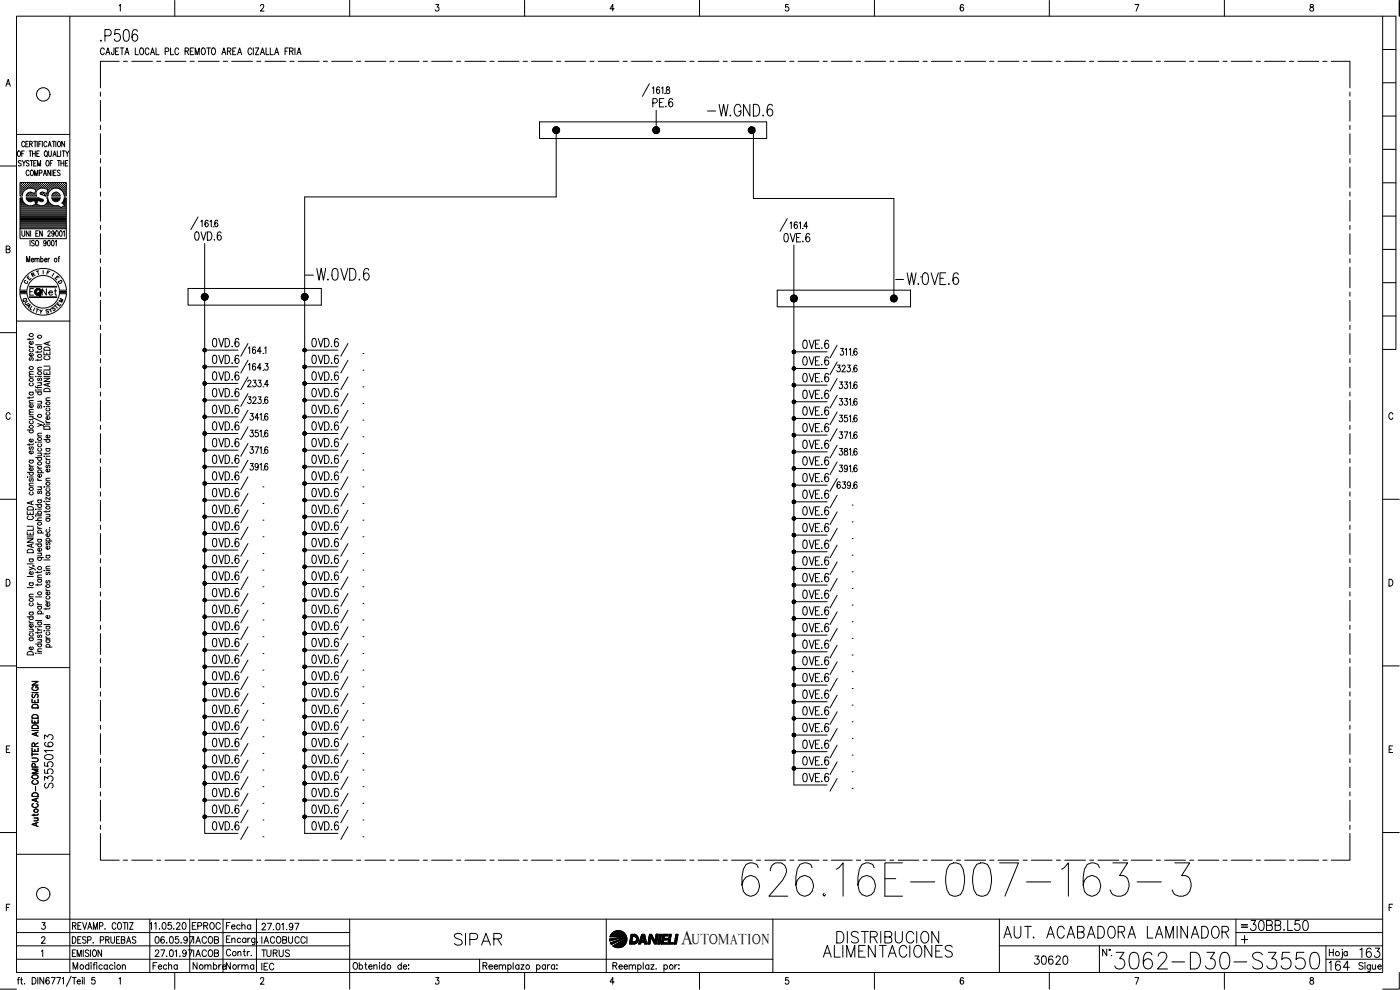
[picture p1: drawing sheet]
<svg xmlns="http://www.w3.org/2000/svg" width="420mm" height="297mm" viewBox="0 0 420 297" stroke-linecap="round" stroke-linejoin="round" font-family="sans-serif">
<defs><g id="words">
<text font-size="15.4" x="221.5" y="270.2">626.16E-007-163-3</text>
<text font-size="9.3" x="333.4" y="292.1">3062-D30-S3550</text>
<g font-size="7.1">
<text x="28.9" y="13.8">.P506</text>
<text x="211" y="36">-W.GND.6</text>
<text x="90.3" y="85.4">-W.0VD.6</text>
<text x="135.1" y="284.7">SIPAR</text>
<text x="249.8" y="284.3">DISTRIBUCION</text>
<text x="300.2" y="282.6">AUT. ACABADORA LAMINADOR</text>
<text x="245.9" y="288.6">ALIMENTACIONES</text>
</g>
<g font-size="6.6">
<text x="267.4" y="86.4">-W.0VE.6</text>
<text x="373.9" y="280.5">30BB.L50</text>
</g>
<g font-size="6.2">
<text x="16.9" y="237.8" transform="rotate(-90 16.9 237.8)">S3550163</text>
<text x="397.6" y="292.5">164</text>
<text x="406.8" y="288.6">163</text>
</g>
<text font-size="5.9" x="204.4" y="283.3">A</text>
<text font-size="5.7" x="309" y="290.7">30620</text>
<g font-size="5.3">
<text x="249.8" y="112.9">323</text>
<text x="73" y="122.4">323</text>
<text x="250.1" y="147.8">639</text>
<text x="56.4" y="280.1">EPROC</text>
<text x="56.8" y="288.2">IACOB</text>
<text x="56.8" y="292.1">Nombre</text>
<text x="66.7" y="292.1">Norma</text>
<text x="77.3" y="288.2">TURUS</text>
</g>
<g font-size="4.9">
<text x="58.9" y="69.1">161</text>
<text x="11.3" y="89.6">Net</text>
<text x="73.4" y="107.2">164</text>
<text x="73.4" y="112.2">164</text>
<text x="73" y="117.1">233</text>
<text x="250.5" y="127.7">351</text>
<text x="250.5" y="132.6">371</text>
<text x="73.7" y="142.2">391</text>
<text x="77.3" y="292.1">IEC</text>
</g>
<text font-size="4.4" x="207.6" y="283.3">UTOMATION</text>
<g font-size="4">
<text x="12.7" y="83.6">F</text>
<text x="6" y="86.4">C</text>
<text x="8.1" y="84.3">R</text>
<text x="16.2" y="86.4">D</text>
<text x="6.3" y="92.8">U</text>
<text x="14.5" y="94.5">S</text>
</g>
<g font-size="3.5">
<text x="6.7" y="93.5">A</text>
<text x="371.5" y="279.4">=</text>
</g>
</g></defs>
<!-- layer: XR-FG100|CART -->
<g fill="none" stroke="#000" stroke-width=".3">
<path d="M5 4.9h410v286.9h-410zM21 4.9v286.9M35.7 1.7l.4-.4v2M52.5 .1v4.8M78.2 1.8l.3-.5 .5 .1 .2 .5-.2 .5-.9 .9h1.1M104.9 .1v4.8M130.8 1.3h.9l-.5 .8a.6 .6 0 0 1 .5 .9 .6 .6 0 0 1-1.1-.1M157.4 .1v4.8M184.3 2.7h-1.2l.8-1.4v2M209.9 .1v4.8M236.6 1.3h-.8l-.1 .9a.63 .63 0 0 1 .9 0 .63 .63 0 0 1-.1 .9 .63 .63 0 0 1-.9-.2M262.4 .1v4.8"/>
<path d="M289.1 1.6l-.3-.3a1.12 1.12 0 0 0-.1 2 .56 .56 0 0 0 .6-.5 .56 .56 0 0 0-.5-.6 .56 .56 0 0 0-.6 .5M314.9 .1v4.8M340.6 1.3h1.2l-.8 2M367.5 .1v4.8M393.3 1.4v.6a.72 .72 0 0 1 .8 .4 .72 .72 0 0 1-.3 .9 .64 .64 0 0 1-.7-.6 .64 .64 0 0 1 .8-.6l.3-.3-.1-.4zM415 4.9h3.9v99.9h-3.9M415 14.8h3.9M419.9 .1v4.8M1.8 25.9l.7-2.1 .6 2.1M2 25.2h.8M415 34.8h3.9M415 24.8h3.9"/>
<path d="M0 49.8h5M5 40.3h16M5.5 45.4l.1-.1a.86 .86 0 0 1 .6 .8 .86 .86 0 0 1-.6 .8 1.09 1.09 0 0 1-.1-1.5zM6.1 56.7h.1M6.1 56h.1M6.1 55.4h.1M6.1 57.3h.1M6.1 57.9h.1M6.1 58.6h.1M6.1 59.8h.5M6.1 59.5h.4M6.3 57h.1"/>
<path d="M6.3 56.3h.1M6.3 55.7h.1M6.3 55.1h.1M6.3 57.6h.1M6.3 58.2h.1M6.3 48.4l-.2-.2-.6 .2 .1 .4 .7 .5-.2 .5-.6-.2M6.4 55v.1M6.4 55.6v.2M6.4 56.2v.2M6.4 56.9v.2M6.4 57.5v.2M6.4 58.2v.1"/>
<path d="M6.5 46.1h.5M6.6 59.4h-.6v9.3h13.9v-9.3l-.6-.1-.7 1.6 .7 .8-1 .6a1.45 1.45 0 0 0-1.8-.6 2.57 2.57 0 0 1-2.2-2.4l-.2 .1M6.6 56.7h.2M6.6 56h.2M6.6 55.4h.2M6.6 57.3h.2M6.6 57.9h.1M6.7 59.3l.1 .8M6.7 48.2l.5 .8 .5-.8M6.7 55.3v.2M6.7 56v.1M6.7 56.6v.2"/>
<path d="M6.7 57.2v.2M6.7 57.9v.1M6.8 58.1l-.1 .7M6.9 57h.2M6.9 56.3h.2M6.9 55.7h.2M6.9 55.1h.2M7 55v.1M7 55.6v.2M7 56.2v.2M7 56.9v.2M7.2 49v.8"/>
<path d="M7.2 56.7h.2M7.2 56h.2M7.2 55.4h.2M7.3 45.3h-.8v1.6M7.3 55.3v.2M7.3 56v.1M7.3 56.6v.2M7.4 42.8a.47 .47 0 0 0-.6-.4 .47 .47 0 0 0-.3 .6v.4a.47 .47 0 0 0 .3 .6 .47 .47 0 0 0 .6-.3M7.6 56.3h.1M7.6 55.7h.1M7.6 55.1h.1M7.7 55v.1"/>
<path d="M7.7 55.6v.2M7.7 56.2v.2M7.7 43.2h.5M7.8 59.4h4M7.8 58.8h3.2M7.9 56h.1M7.9 55.4h.1M7.9 59.3l.2 .7 .7 .5 1.6-.4 .3 1.2a2.7 2.7 0 0 1-2.8 .1l-.6-.4-.5-.9M8 56.6l-.1 .1M8 55.3v.2M8 56v.1M8 59.5h3.6"/>
<path d="M8 58.6h.1M8.1 59.8h4.5M8.2 56.3h.1M8.2 55.7h.1M8.2 55.1h.1M8.2 58.2h.1M8.3 55v.1M8.3 55.6v.2M8.3 56.2v.2M8.3 58.2v.1M8.5 42.4h-.8v1.7h.8M8.5 56h.2"/>
<path d="M8.5 55.4h.2M8.5 58.6h.2M8.6 57.9h.1M8.6 55.3v.2M8.6 56v.1M8.6 57.9v.1M8.6 58.5v.2M8.7 51.4l-.3-.4a.86 .86 0 0 0-.6 .9 .86 .86 0 0 0 .6 .8l.3-.4M8.7 48.4l-.3-.2-.5 .2v.3l.8 .6-.3 .5-.5-.2M8.7 45.3h.8M8.8 56.3h.2M8.8 55.7h.2"/>
<path d="M8.8 55.1h.2M8.8 58.2h.2M8.9 43.2l.7-.1 .1-.5-.8-.2v1.7M8.9 55v.1M8.9 55.6v.2M8.9 56.2v.2M8.9 58.2v.1M9.1 48.2h.8M9.1 45.3v1.6M9.1 56h.2M9.1 55.4h.2M9.1 57.9h.2"/>
<path d="M9.1 58.6h.2M9.2 55.3v.2M9.2 56v.1M9.2 57.9v.1M9.2 58.5v.2M9.3 51.1l.1-.1a.86 .86 0 0 1 .7 .9 .86 .86 0 0 1-.7 .8 1.2 1.2 0 0 1-.1-1.6zM9.3 43.2l.4 .9M9.5 55.7h.1M9.5 55.1h.1M9.5 58.2h.1M9.5 48.2v1.6M9.6 55v.1"/>
<path d="M9.6 55.6v.2M9.6 56.2l-.1 .1M9.6 58.2v.1M9.8 56h.1M9.8 55.4h.1M9.8 58.6h.1M9.8 46.1h.8M9.8 45.3v1.6M9.8 56.6l1 .3-.4 1.2-1.6-.4-.7 .5-.2 .6M9.9 56.5a2.52 2.52 0 0 0-3.1 1.6M9.9 55.3v.2M9.9 56v.1"/>
<path d="M9.9 58h.1M9.9 58.5v.2M10.1 56.3h.1M10.1 55.7h.1M10.1 55.1h.1M10.1 58.2h.1M10.1 49h.5M10.1 42.4h.8M10.2 55v.1M10.2 55.6v.2M10.2 56.2v.2M10.2 58.2v.1"/>
<path d="M10.4 52.7v-1.7l.4 1.7 .5-1.7v1.7M10.4 56.7h.2M10.4 56h.2M10.4 55.4h.2M10.4 58.6h.2M10.5 55.3v.2M10.5 56v.1M10.5 56.6v.1M10.5 58.5v.2M10.5 57.9h.1M10.5 42.4v1.7M10.6 45.3v1.6"/>
<path d="M10.8 56.3h.1M10.8 55.7h.1M10.8 55.1h.1M10.8 55v.1M10.8 55.6v.2M10.8 56.2v.2M10.8 57h.1M10.9 48.2h-.8v1.6h.8M11 56.7h.2M11 56h.2M11 55.4h.2M11 46.1h.5"/>
<path d="M11.1 55.3v.2M11.1 56v.1M11.1 56.6v.2M11.2 42.4v1.7M11.2 49.8v-1.6l.5 1.6 .5-1.6v1.6M11.4 56.3h.1M11.4 55.7h.1M11.4 55.1h.1M11.5 55v.1M11.5 55.6v.2M11.5 56.2v.2M11.6 43.2h.5"/>
<path d="M11.7 56h.2M11.7 55.4h.2M11.8 59.5l1.1 .4 .1 .4-.3 .2M11.8 55.3v.2M11.8 56v.1M11.8 51.9l.8-.1-.1-.7-.7-.1v1.7M11.8 45.3h-.8v1.6h.8M12 56.3h.1M12 55.7h.1M12 55.1h.1M12.1 55v.1M12.1 55.6v.2"/>
<path d="M12.1 56.2v.2M12.3 57.8l-.2 .4 1.1 .4M12.3 56h.2M12.3 55.4h.2M12.3 57.9h.2M12.4 42.4h-.8v1.7M12.4 55.3v.2M12.4 56v.1M12.4 57.9v.1M12.7 55.7h.1M12.7 55.1h.1M12.7 58.2h.1"/>
<path d="M12.7 42.4v1.7M12.7 56.2v.1M12.7 55v.1M12.7 55.6v.2M12.7 58.2v.1M13 56h.1M13 55.4h.1M13 57.9h.1M13 52.7l.5-1.7 .5 1.7M13 55.3v.2M13 56v.1M13 57.9v.1"/>
<path d="M13.2 58.6l1.1 .2a2.49 2.49 0 0 1 2.5-2.4 2.49 2.49 0 0 1 2.5 2.4h.6v-4h-13.9v4h.6M13.2 52.1h.6M13.3 56.3h.1M13.3 55.7h.1M13.3 55.1h.1M13.3 58.2h.1M13.4 55v.1M13.4 55.6v.2M13.4 56.2v.2M13.4 58.2v.1M13.5 56.5a1.79 1.79 0 0 0-2 .3 1.79 1.79 0 0 0-.5 2M13.5 56.6l.9 .3-.4 1.2-1.1-.4h-.6"/>
<path d="M13.5 45.4l.2-.1a.88 .88 0 0 1 .5 .8 .88 .88 0 0 1-.5 .8 1.09 1.09 0 0 1-.2-1.5zM13.6 56h.2M13.6 55.4h.2M13.6 58.6h.2M13.7 55.3v.2M13.7 56v.1M13.7 58.5v.2M13.8 46.6l.4 .5M13.9 56.3h.2M13.9 55.7h.2M13.9 55.1h.2M13.9 58.2h.2"/>
<path d="M14 48.2h.1a.86 .86 0 0 1 .7 .8 .86 .86 0 0 1-.7 .8 1.09 1.09 0 0 1-.1-1.6zM14 55v.1M14 55.6v.2M14 56.2v.2M14 58.2v.1M14.1 42.8l-.3-.4a.86 .86 0 0 0-.7 .8 .86 .86 0 0 0 .7 .9l.3-.4M14.1 59.4a1.59 1.59 0 0 1-1.3 2.3M14.2 58.6h.1M14.2 56.7h.2M14.2 56h.2M14.2 55.4h.2M14.2 57.9h.2"/>
<path d="M14.3 55.3v.2M14.3 56v.1M14.3 56.6v.2M14.3 57.9v.1M14.4 57.3h.1M14.4 44.1l.5-1.7 .5 1.7M14.6 57h.1M14.6 56.3h.1M14.6 55.7h.1M14.6 55.1h.1M14.6 57.6h.1M14.6 45.3v1.4l.3 .2 .5-.2v-1.4"/>
<path d="M14.6 43.5h.6M14.6 55v.1M14.6 55.6v.2M14.6 56.2v.2M14.6 56.9v.2M14.6 57.5v.1M14.9 56.7h.1M14.9 56h.1M14.9 55.4h.1M14.9 55.3v.2M14.9 56v.1M14.9 56.6v.2"/>
<path d="M15.1 49h.4M15.2 51v1.7l-.8-1.7v1.7M15.2 56.3h.1M15.2 55.7h.1M15.2 55.1h.1M15.3 55v.1M15.3 55.6v.2M15.3 56.2v.2M15.5 56h.2M15.5 55.4h.2M15.6 56.6l-.1 .1M15.6 55.3v.2"/>
<path d="M15.6 56v.1M15.6 51v1.7M15.7 59.5h2.2M15.7 42.4h.9M15.8 48.2h-.7v1.6M15.8 56.3h.2M15.8 55.7h.2M15.8 55.1h.2M15.8 59.8h2M15.9 46.9l.5-1.6 .4 1.6M15.9 55v.1M15.9 55.6v.2"/>
<path d="M15.9 56.2v.2M16 58.2l-.1 .1M16.1 51.8h.5M16.1 46.4h.6M16.1 56h.2M16.1 55.4h.2M16.1 58.6h.2M16.1 42.4v1.7M16.2 55.3v.2M16.2 56v.1M16.2 57.9v.1M16.2 58.5v.2"/>
<path d="M16.3 57.9h.1M16.5 55.7h.1M16.5 55.1h.1M16.5 58.2h.1M16.6 56.2l-.1 .1M16.6 55v.1M16.6 55.6v.2M16.6 58.2v.1M16.8 56h.1M16.8 55.4h.1M16.8 57.9h.1M16.8 58.6h.1"/>
<path d="M16.8 42.4v1.7M16.8 51h-.7v1.7h.7M16.8 55.3v.2M16.8 56v.1M16.8 57.9v.1M16.8 58.5v.2M17.1 56.3h.1M17.1 55.7h.1M17.1 55.1h.1M17.1 58.2h.1M17.2 45.3v1.6h.7M17.2 55v.1"/>
<path d="M17.2 55.6v.2M17.2 56.2v.2M17.2 58.2v.1M17.2 48.2h.9M17.3 57.8l.5 .4 .3 .6M17.3 57.7l-1.1 .1-.6 1h2.4M17.4 56h.2M17.4 55.4h.2M17.4 58.6h.2M17.5 42.5l.1-.1a.86 .86 0 0 1 .6 .8 .86 .86 0 0 1-.6 .9 1.09 1.09 0 0 1-.1-1.6zM17.5 55.3v.2M17.5 56v.1"/>
<path d="M17.5 58.5v.2M17.7 48.2v1.6M17.7 56.3h.2M17.7 55.7h.2M17.7 55.1h.2M17.8 55v.1M17.8 55.6v.2M17.8 56.2v.2M18 59.4l-2.4-.1 .6 1 1.1 .1M18 51.3a.41 .41 0 0 0-.6-.2 .41 .41 0 0 0 0 .7l.5 .2a.43 .43 0 0 1 0 .6 .43 .43 0 0 1-.7-.1M18 56.7h.2M18 56h.2"/>
<path d="M18 55.4h.2M18.1 59.3l-.3 .7-.5 .4M18.1 55.3v.2M18.1 56v.1M18.1 56.6v.2M18.2 45.3v1.6M18.3 49h.8M18.3 48.2v1.6M18.4 56.3h.1M18.4 55.7h.1M18.4 55.1h.1M18.5 56.9v.1"/>
<path d="M18.5 55v.1M18.5 55.6v.2M18.5 56.2v.2M18.7 56.7h.1M18.7 56h.1M18.7 55.4h.1M18.7 45.3h.8M18.8 57.2v.1M18.8 55.3v.2M18.8 56v.1M18.8 56.6v.2M19 57h.1"/>
<path d="M19 56.3h.1M19 55.7h.1M19 55.1h.1M19 57.6h.1M19.1 45.3v1.6M19.1 55v.1M19.1 55.6v.2M19.1 56.2v.2M19.1 56.9v.2M19.1 57.5v.2M19.1 48.2v1.6M19.3 56.7h.2"/>
<path d="M19.3 56h.2M19.3 55.4h.2M19.3 57.3h.2M19.3 57.9h.2M19.3 59.8h.5M19.3 58.6h.2M19.4 42.4v1.7l-.9-1.7v1.7M19.4 55.3v.2M19.4 56v.1M19.4 56.6v.2M19.4 57.2v.2M19.4 57.9v.1"/>
<path d="M19.4 58.5v.2M19.4 59.5h.4M19.6 49h.5M19.6 57h.2M19.6 56.3h.2M19.6 55.7h.2M19.6 55.1h.2M19.6 57.6h.2M19.6 58.2h.2M19.7 45.3l.5 .8 .5-.8M19.7 55v.1M19.7 55.6v.2"/>
<path d="M19.7 56.2v.2M19.7 56.9v.2M19.7 57.5v.2M19.7 58.2v.1M20.2 46.1v.8M20.4 48.2h-.8v1.6h.8M415 54.8h3.9M415 44.8h3.9M1.9 74.8l.9-.1 .1-.7-1-.2v2l1-.2 .1-.4-.4-.4M6 68.7v2.9h13.9v-2.9M6.1 64.3h13.7M6.1 64h13.7"/>
<path d="M6.1 63.7h13.7M6.1 63.3h13.7M6.1 63h13.7M6.1 62.7h13.7M6.1 62.4h12.1M6.1 62h11.7M6.1 61.8h2.3M6.1 61.4h1.6M6.1 61.1h1.2M6.1 60.8h.9M6.1 60.5h.7M6.1 60.1h.6"/>
<path d="M6.1 64.6h13.7M6.1 64.9h13.7M6.1 65.2h13.7M6.1 65.6h13.7M6.1 65.9h13.7M6.1 66.2h13.7M6.1 66.5h13.7M6.1 66.8h13.7M6.1 67.1h13.7M6.1 67.5h13.7M6.1 67.8h13.7M6.1 68.1h13.7"/>
<path d="M6.1 68.4h13.7M6.6 69.2v1.2l.3 .5 .5-.2v-1.5M8 78.6v-1.7l.5 1.7 .4-1.7v1.7M8.4 60.1h1.7M8.7 69.2v1.7l-.8-1.7v1.7M9 72.1v1.7M9.2 69.2v1.7M9.4 78h.7l-.1-.5a.5 .5 0 0 0-.6 .5 .5 .5 0 0 0 .6 .5l.1-.2M9.8 61.8h2.1M10.3 72.4a.41 .41 0 0 0-.7-.3 .41 .41 0 0 0 .1 .7l.5 .3a.42 .42 0 0 1-.1 .6 .42 .42 0 0 1-.6-.1M10.5 77.8l.3-.3h.2l.1 1.1M10.5 77.5v1.1"/>
<path d="M10.5 60.1h.7M10.6 60.5h.5M10.7 60.8h.3M10.7 61.4h.3M10.8 70h.4M10.8 61.1h.2M10.9 72.2l.1-.1a.86 .86 0 0 1 .6 .8 .86 .86 0 0 1-.6 .9 1.2 1.2 0 0 1-.1-1.6zM11.1 77.8l.2-.3h.4l.1 1.1M11.5 69.2h-.7v1.7h.7M11.6 60.1h1.3M11.8 61.6l1 .1M12.2 77.7l.2-.2a.5 .5 0 0 1 .6 .5 .5 .5 0 0 1-.6 .5l-.2-.2"/>
<path d="M12.2 60.4l-.9-.3-.3 1.2 .8 .3M12.2 76.9v1.7M12.3 60.5h.4M12.7 69.2v1.7l-.8-1.7v1.7M13.3 61.8h2.8M13.4 78h.7l-.2-.5a.49 .49 0 0 0-.5 .5 .49 .49 0 0 0 .5 .5l.2-.2M13.8 61.4h1.6M13.8 72.7l-.1 .4a.46 .46 0 0 1-.6-.4 .46 .46 0 0 1 .6-.5l.1 .5-.1 1-.6-.1M14.1 61.1h.9M14.2 60.8h.5M14.3 60.5h.2M14.4 69.7a.39 .39 0 0 1 .5-.4 .39 .39 0 0 1 .1 .6l-.7 1h.8"/>
<path d="M14.4 60.1h.1M14.4 72.2l.2-.1a.96 .96 0 0 1 0 1.7l-.4-.7zM14.4 77.5v1.1M14.9 77.5h-.3l-.2 .5M15.6 72.2a.81 .81 0 0 1 .8 .7 .81 .81 0 0 1-.5 .9l-.3-.1-.2-.6zM16.1 60.1h1.4M16.3 69.8l-.2 .4a.46 .46 0 0 1-.6-.4 .46 .46 0 0 1 .6-.5l.2 .5-.2 1-.6-.1M16.6 72.5l.3-.4v1.7M16.8 69.3l.2-.1a.96 .96 0 0 1 0 1.7l-.3-.7zM17.4 77.5h.4M17.9 76.9l-.2 .1-.1 1.6M18 69.3a.81 .81 0 0 1 .8 .7 .81 .81 0 0 1-.5 .9l-.3-.1-.2-.6z"/>
<path d="M18.3 62.4h1.5M18.8 60.8h1M18.9 62h.9M18.9 61.1h.9M19 69.6l.3-.4v1.7M19 60.5h.8M19.2 61.4h.6M19.2 60.1h.6M19.5 61.8h.3M415 74.8h3.9M415 64.8h3.9M0 99.8h5"/>
<path d="M5 96.3h16M6 88.1h2.1M6 88.1a7 7 0 0 0 7 6.5 7 7 0 0 0 7-6.5M6 87a7 7 0 0 1 7-6.5 7 7 0 0 1 7 6.5M8.1 88.1a4.9 4.9 0 0 0 4.9 4.3 4.9 4.9 0 0 0 4.8-4.3M8.1 87a4.9 4.9 0 0 1 4.9-4.3 4.9 4.9 0 0 1 4.8 4.3M8.9 89.1h8.1M8.9 89.3h8.1M8.9 86.1h8.1M8.9 85.9h8.1M9 89.2h7.9M9 86h7.9"/>
<path d="M10.1 86.6h-1.2v1.9M10.9 92.7l.7 .2M11.3 92.7l-.4 1.1M11.9 92.9l.4 .6 .4-.5M12.3 93.5l-.1 .5M17.8 88.1h2.1M415 94.8h3.9M415 84.8h3.9M8.8 103.7l.5 .6M8.8 101.5v.5M8.8 119.1v.5M8.8 117.7h1.2"/>
<path d="M8.8 113.1h1.2M8.8 104.3h1.2M9.1 117.7a.56 .56 0 0 0 .2 .9 .56 .56 0 0 0 .7-.6l-.3-.3M9.1 114.9a.56 .56 0 0 0 .2 1 .56 .56 0 0 0 .7-.7l-.3-.3M9.1 107.3l-.3 .3 .3 .5 .4-.7h.4l.1 .5-.3 .2M9.1 104.7a.56 .56 0 0 0 .2 1 .56 .56 0 0 0 .7-.7l-.3-.3M9.7 106a.51 .51 0 0 1 0 .7 .51 .51 0 0 1-.7 .1 .51 .51 0 0 1 0-.7l.3-.1v.9M9.7 102.4a.51 .51 0 0 1 .1 .7 .51 .51 0 0 1-.7 .1 .51 .51 0 0 1-.1-.7l.3-.1v.9M10 119l-.3 .4h-1.5M10 112.3h-1.1l-.1 .4 .3 .4M10 111.5h-1.1l-.1 .4 .3 .4M10 101.4l-.3 .4h-1.5"/>
<path d="M10.7 117h.1zM10.7 115.9l.1 .3 1.7 .1M10.7 117.6h1.8M10.7 103.4h1.8M10.8 112.8v.2zM11.3 105.4v.5M11.3 107.8v.5M11.3 116v.5M11.3 112.9h1.2M11.3 117h1.2M11.3 114.8h1.2M11.3 111h1.2"/>
<path d="M11.3 104h1.2M11.6 117.6a.51 .51 0 0 0-.1 .7 .51 .51 0 0 0 .8 0 .51 .51 0 0 0-.1-.7M11.6 113.4l-.3 .3 .3 .5 .4-.7h.4l.1 .4-.3 .3M11.6 104a.51 .51 0 0 0-.1 .7 .51 .51 0 0 0 .8 0 .51 .51 0 0 0-.1-.7M12.1 114.8l.4 .4-.1 .4h-1.1M12.5 110.2l-1.1 .1-.1 .4 .3 .3M12.5 107.7l-.4 .4h-1.4M12.5 105.3l-.4 .3h-1.4M13.2 113.5h1.8l-1.8 1h1.8M13.2 111.4v.9h1.8v-.9M13.2 105.5v1h1.8v-1M13.2 112.9h1.8"/>
<path d="M13.2 109.8h1.8M13.3 116.8a.99 .99 0 0 1 1.1-.3 .99 .99 0 0 1 .6 1h-1.8zM13.3 104.4a.99 .99 0 0 1 1.1-.3 .99 .99 0 0 1 .6 1h-1.8zM13.6 106.9a.55 .55 0 0 0-.4 .7 .55 .55 0 0 0 .7 .3h.4a.54 .54 0 0 0 .7-.4 .54 .54 0 0 0-.4-.6M14.1 105.9v.6M14.1 111.8v.5M14.4 102.7v.7M14.4 115.1v.7M15 119.4l-1.1 .1-.1 .3 .3 .4M15 114.9l-1.8 .5 1.8 .6M15 110.2v.8h-1.8M15 102.5l-1.8 .6 1.8 .6"/>
<path d="M3 124.3a.63 .63 0 0 0-.7-.5 .63 .63 0 0 0-.5 .8v.5a.63 .63 0 0 0 .5 .7 .63 .63 0 0 0 .7-.5M8.2 129h1.8M8.8 139.3l.1 .4 .4 .2M8.8 139.9h1.2M8.8 138.1h1.2M8.8 133.1v.5M8.8 125h1.2M8.8 124.4h1.2M8.8 120.9h1.2M9.1 138.1a.56 .56 0 0 0 .2 .9 .56 .56 0 0 0 .7-.6l-.3-.3M9.1 134.1l-.3 .3 .3 .5 .4-.8h.4l.1 .5-.3 .3M9.1 129a.56 .56 0 0 0 .2 1 .56 .56 0 0 0 .7-.7l-.3-.3"/>
<path d="M9.1 126.3a.51 .51 0 0 0-.1 .7 .51 .51 0 0 0 .8 0 .51 .51 0 0 0-.1-.7M9.7 125l.3 .4-.1 .4h-1.1M9.7 135.3a.51 .51 0 0 1 .1 .7 .51 .51 0 0 1-.7 .1 .51 .51 0 0 1-.1-.7l.3-.1v.9M9.7 131.7a.51 .51 0 0 1 .1 .7 .51 .51 0 0 1-.7 .1 .51 .51 0 0 1-.1-.7l.3-.1v.9M9.7 121.4a.5 .5 0 0 1 .1 .7 .5 .5 0 0 1-.7 .1 .5 .5 0 0 1-.1-.7l.3-.1v.8M10 133l-.3 .4h-1.5M10 123.6l-1.1 .1-.1 .4 .3 .3M10 122.8l-1.1 .1-.1 .4 .3 .3M10 120.2h-1.1l-.1 .4 .3 .3M10.3 125.5l2.8 1.4M10.7 132.7h.1zM10.7 137.3h1.8"/>
<path d="M11.3 139.9l.1 .3 .4 .3M11.3 127.1l1.2 .4-1.2 .5M11.3 136h1.2M11.3 132.7h1.2M11.3 130.8h1.2M11.3 120.4h1.2M11.6 137.3a.51 .51 0 0 0-.1 .7 .51 .51 0 0 0 .8 0 .51 .51 0 0 0-.1-.7M11.6 134.5a.51 .51 0 0 0-.1 .7 .51 .51 0 0 0 .8 0 .51 .51 0 0 0-.1-.7M11.6 133.2l-.2 .1a.52 .52 0 0 0 .5 .8 .52 .52 0 0 0 .3-.9M11.6 121.7l-.3 .3 .3 .5 .4-.8h.4l.1 .5-.3 .3M12.1 136l.4 .3-.1 .4-1.1 .1M12.1 120.4l.4 .4-.1 .4h-1.1"/>
<path d="M12.5 130l-1.1 .1-.1 .3 .3 .4M12.5 127.5l.5 .2 .1 .3M13.2 136.9h.1zM13.2 127.2h.1zM13.2 131.9h1.8M13.3 128.1a1.01 1.01 0 0 1 1.1-.2 1.01 1.01 0 0 1 .6 .9h-1.8zM13.3 121.9v.2zM13.8 137.3l.1 .4 .4 .2M13.8 126.2l.1 .4 .4 .2M13.8 135.9v.5M13.8 137.9h1.2M13.8 136.9h1.2"/>
<path d="M13.8 134.6h1.2M13.8 127.2h1.2M13.8 126.8h1.2M13.8 122h1.2M13.8 120.2h1.2M14.1 139.6l-.3 .3 .1 .4h.3l.3-.7h.2l.3 .3-.3 .4M14.1 138.3l-.2 .1a.52 .52 0 0 0 .5 .7 .52 .52 0 0 0 .3-.8M14.1 134.6l-.2 .1a.52 .52 0 0 0 .5 .7 .52 .52 0 0 0 .3-.8M14.1 131.9l-.2 .1a.52 .52 0 0 0 .5 .8 .52 .52 0 0 0 .3-.9M14.1 123.7a.49 .49 0 0 0-.1 .7 .49 .49 0 0 0 .7 0 .49 .49 0 0 0 0-.7M14.1 122.5a.49 .49 0 0 0-.1 .7 .49 .49 0 0 0 .7 0 .49 .49 0 0 0 0-.7M14.7 130.5a.5 .5 0 0 1 .1 .7 .5 .5 0 0 1-.7 .1 .5 .5 0 0 1-.1-.7l.3-.1v.9"/>
<path d="M14.7 125a.5 .5 0 0 1 .1 .7 .5 .5 0 0 1-.7 .1 .5 .5 0 0 1-.1-.7l.3-.1v.8M15 135.8l-.1 .3-1.7 .1M418 124.3a.63 .63 0 0 0-.7-.5 .63 .63 0 0 0-.5 .8v.5a.63 .63 0 0 0 .5 .7 .63 .63 0 0 0 .7-.5M0 149.8h5M8.2 159.6v.9h1.8v-.9M8.2 153.4v1h1.8v-1M8.2 143.1h.1zM8.2 157.9h1.8M8.2 141.7h1.8M8.3 152.3a1.01 1.01 0 0 1 1.1-.3 1.01 1.01 0 0 1 .6 1h-1.8zM8.6 154.8a.55 .55 0 0 0-.4 .7 .55 .55 0 0 0 .7 .4h.4a.54 .54 0 0 0 .7-.4 .54 .54 0 0 0-.4-.7M8.8 145.8h1.2"/>
<path d="M8.8 143.1h1.2M9.1 147.6a.51 .51 0 0 0-.1 .7 .51 .51 0 0 0 .8 0 .51 .51 0 0 0-.1-.7M9.1 143.6l-.3 .3 .3 .5 .4-.7h.4l.1 .4-.3 .3M9.1 141.7a.56 .56 0 0 0 .2 1 .56 .56 0 0 0 .7-.7l-.3-.3M9.1 153.8v.6M9.1 159.9v.6M9.4 150.5v.7M9.7 140.3a.51 .51 0 0 1 .1 .7 .51 .51 0 0 1-.7 .1 .51 .51 0 0 1-.1-.7l.3-.1v.9M10 158.3v.8h-1.8M10 150.3l-1.8 .6 1.8 .6M10 145l-1.1 .1-.1 .3 .3 .4M10.7 154.8h.1z"/>
<path d="M10.7 152.8h.1zM10.7 151.4h1.8M10.7 156.2h1.8M10.7 154.2h1.8M11.3 158l.1 .3 .4 .2M11.3 143.5l.1 .4 .4 .2M11.3 146.1h1.2M11.3 159.9h1.8M11.3 158.5h1.2M11.3 154.8h1.2M11.3 152.8h1.2M11.3 150h1.2"/>
<path d="M11.3 144.1h1.2M11.3 141.8h1.8M11.3 140.5h1.2M11.6 159.9a.51 .51 0 0 1-.1-.7 .51 .51 0 0 1 .8 0 .51 .51 0 0 1-.1 .7M11.6 154.2a.51 .51 0 0 1-.1-.7 .51 .51 0 0 1 .8 0 .51 .51 0 0 1-.1 .7M11.6 151.4a.49 .49 0 0 0-.1 .7 .49 .49 0 0 0 .7 0 .49 .49 0 0 0 0-.7M11.6 150a.51 .51 0 0 0-.1 .8 .51 .51 0 0 0 .8 0 .51 .51 0 0 0-.1-.8M11.6 147.3l-.3 .3 .1 .5h.3l.3-.7 .2-.1 .3 .3-.3 .5M11.6 141.8a.49 .49 0 0 1-.1-.7 .49 .49 0 0 1 .7 0 .49 .49 0 0 1 0 .7M12.1 146.1l.4 .4-.1 .3-1.1 .1M12.2 142.3a.51 .51 0 0 1 0 .7 .51 .51 0 0 1-.7 0 .51 .51 0 0 1 0-.6l.3-.1v.9M12.5 155.4l-1.1 .1-.1 .4 .3 .3"/>
<path d="M13.2 150.4h.1zM13.2 146.1h.1zM13.8 150.9l.1 .3 .4 .2M13.8 153.3v.4M13.8 155.6h1.2M13.8 154.3h1.2M13.8 151.4h1.2M13.8 150.4h1.2M13.8 147.9h1.2M13.8 146.1h1.2M13.8 144.3h1.2M14.1 158.9a.49 .49 0 0 0-.1 .7 .49 .49 0 0 0 .7 0 .49 .49 0 0 0 0-.7"/>
<path d="M14.1 155.6a.49 .49 0 0 0-.1 .7 .49 .49 0 0 0 .7 0 .49 .49 0 0 0 0-.7M14.1 147.9a.49 .49 0 0 0-.1 .7 .49 .49 0 0 0 .7 0 .49 .49 0 0 0 0-.7M14.1 146.6l-.2 .1a.52 .52 0 0 0 .5 .7 .52 .52 0 0 0 .3-.8M14.6 154.3l.4 .4-.1 .3-1.1 .1M14.7 140.7l.2 .2a.52 .52 0 0 1-.5 .7 .52 .52 0 0 1-.4-.8l.3-.1v.9M14.9 158.3l-.1 .1M15 153.2l-.1 .3h-1.7M15 149.2v.8l-1.2-.8v.8M15 143.5l-1.1 .1-.1 .3 .3 .4M415 149.8h4.9M1.9 173.8a1.03 1.03 0 0 1 1.1 1 1.03 1.03 0 0 1-1.1 1zM8.2 161.7h1.8l-1.8 1h1.8"/>
<path d="M8.2 176.3h1.8M8.2 173h1.8M8.2 169.2h1.8M8.2 161.1h1.8M8.3 165.1a.99 .99 0 0 1 1.1-.3 .99 .99 0 0 1 .6 1h-1.8zM8.8 170.1l1.2 .4-1.2 .5M8.8 179.1h1.2M8.8 174.9h1.2M8.8 167.7h1.2M9.1 174.9a.56 .56 0 0 0 .2 .9 .56 .56 0 0 0 .7-.6l-.3-.3M9.1 167.7a.51 .51 0 0 0-.1 .7 .51 .51 0 0 0 .8 0 .51 .51 0 0 0-.1-.7M9.4 163.4v.7"/>
<path d="M9.7 171.5a.51 .51 0 0 1 0 .7 .51 .51 0 0 1-.7 .1 .51 .51 0 0 1 0-.7l.3-.1v.9M9.9 169.7v.2v-.2l.4 .2M10 178.3h-1.1l-.1 .4 .3 .4M10 170.5l.6 .3v.3M10 163.1l-1.8 .6 1.8 .6M10.7 179.1h1.8M10.7 163.2h1.8M11.3 171.4v.5M11.3 175.2v.5M11.3 173.8h1.2M11.3 173.3h1.2M11.3 167.3h1.8"/>
<path d="M11.3 166h1.2M11.3 161.8h1.2M11.6 173.8a.49 .49 0 0 0-.1 .8 .49 .49 0 0 0 .7 0 .49 .49 0 0 0 0-.8M11.6 167.3a.51 .51 0 0 0-.1 .7 .51 .51 0 0 0 .8 0 .51 .51 0 0 0-.1-.7M11.6 163.2l-.2 .2a.52 .52 0 0 0 .5 .7 .52 .52 0 0 0 .3-.9M11.6 161.8a.49 .49 0 0 0-.1 .7 .49 .49 0 0 0 .7 0 .49 .49 0 0 0 0-.7M12.1 166l.4 .4-.1 .3-1.1 .1M12.2 164.5a.51 .51 0 0 1 .1 .7 .51 .51 0 0 1-.7 .1 .51 .51 0 0 1-.1-.7l.3-.1v.9M12.5 175.2l-.1 .3h-1.7M12.5 172.5l-1.1 .1-.1 .4 .3 .3M12.5 171.4l-.4 .3h-1.4M13.2 168h1.8"/>
<path d="M13.3 171.1v.2zM13.8 176.6l.1 .4 .4 .2M13.8 177.2h1.2M13.8 171.2h1.2M13.8 170.7h1.2M13.8 166.6h1.2M13.8 162.3h1.8M14.1 178.9l-.2 .2a.53 .53 0 0 0 .5 .6 .53 .53 0 0 0 .5-.6l-.2-.2M14.1 174.2l-.3 .3 .3 .5 .4-.7h.4l.1 .4-.3 .3M14.1 171.7l-.3 .2 .3 .6 .4-.8h.4l.1 .5-.3 .3M14.1 166.6l-.2 .1a.52 .52 0 0 0 .5 .8 .52 .52 0 0 0 .3-.9M14.1 162.8l-.3 .2 .3 .5 .4-.7h.4l.1 .4-.3 .3"/>
<path d="M14.1 162.3l-.2-.1a.51 .51 0 0 1 .6-.7 .51 .51 0 0 1 .2 .8M14.7 177.7l.2 .1a.53 .53 0 0 1-.5 .7 .53 .53 0 0 1-.4-.8h.3v.8M14.7 163.9l.2 .2a.52 .52 0 0 1-.5 .7 .52 .52 0 0 1-.4-.8l.3-.1v.9M14.7 160.1a.5 .5 0 0 1 .1 .7 .5 .5 0 0 1-.7 .1 .5 .5 0 0 1-.1-.7l.3-.1v.9M15 169.9l-1.1 .1-.1 .3 .3 .4M416.9 173.8a1.03 1.03 0 0 1 1.1 1 1.03 1.03 0 0 1-1.1 1zM0 199.8h5M8.2 185.1h1.8M8.3 195.8a.99 .99 0 0 1 1.1-.3 .99 .99 0 0 1 .6 1h-1.8zM8.8 186.3l.1 .4 .4 .2M8.8 191.4h1.2M8.8 188.8h1.2"/>
<path d="M8.8 186.9h1.2M8.8 183.7h1.2M9.1 191.4l-.2 .1a.52 .52 0 0 0 .5 .8 .52 .52 0 0 0 .3-.9M9.1 190a.56 .56 0 0 0 .2 1 .56 .56 0 0 0 .7-.7l-.3-.3M9.1 185.1a.56 .56 0 0 0 .2 .9 .56 .56 0 0 0 .7-.6l-.3-.3M9.1 183.7a.51 .51 0 0 0-.1 .7 .51 .51 0 0 0 .8 0 .51 .51 0 0 0-.1-.7M9.1 180.9a.56 .56 0 0 0 .2 1 .56 .56 0 0 0 .7-.7l-.3-.3M9.7 188.8l.3 .3-.1 .4-1.1 .1M9.7 194.1a.51 .51 0 0 1 .1 .7 .51 .51 0 0 1-.7 .1 .51 .51 0 0 1-.1-.7l.3-.1v.9M9.7 187.3a.51 .51 0 0 1 .1 .7 .51 .51 0 0 1-.7 .1 .51 .51 0 0 1-.1-.7l.3-.1v.9M10.7 196h.1zM10.7 188h.1z"/>
<path d="M10.7 193.2h1.8M10.7 186.2h1.8M11.3 188.5l.1 .3 .4 .2M11.3 180.8l.1 .4 .4 .2M11.3 189.6v.5M11.3 196h1.2M11.3 195.5h1.2M11.3 191.9h1.2M11.3 189h1.2M11.3 188h1.2M11.3 186.7h1.2M11.3 184.2h1.8"/>
<path d="M11.3 181.9h1.2M11.3 181.4h1.2M11.6 193.2l-.2 .2a.52 .52 0 0 0 .5 .7 .52 .52 0 0 0 .3-.9M11.6 190.5l-.3 .3 .1 .4h.3l.3-.6 .2-.1 .3 .3-.3 .5M11.6 186.7a.49 .49 0 0 0-.1 .7 .49 .49 0 0 0 .7 0 .49 .49 0 0 0 0-.7M11.6 184.2a.51 .51 0 0 1-.1-.8 .51 .51 0 0 1 .8 0 .51 .51 0 0 1-.1 .8M11.6 181.9a.49 .49 0 0 0-.1 .7 .49 .49 0 0 0 .7 0 .49 .49 0 0 0 0-.7M12.1 191.9l.4 .4-.1 .3-1.1 .1M12.5 194.7l-1.1 .1-.1 .3 .3 .4M12.5 189.5l-.1 .3-1.7 .1M13.2 187.4h1.8M13.3 189.3h.1"/>
<path d="M13.8 190.9l.1 .4 .4 .2M13.8 180.1l.1 .4 .4 .2M13.8 194.2h1.8M13.8 192h1.2M13.8 191.5h1.2M13.8 189.3h1.2M13.8 187.9h1.2M13.8 182.4v.5M13.8 180.7h1.2M14.1 194.2l-.2-.2a.51 .51 0 0 1 .6-.7 .51 .51 0 0 1 .2 .9M14.1 192a.49 .49 0 0 0-.1 .7 .49 .49 0 0 0 .7 0 .49 .49 0 0 0 0-.7M14.1 189.7l-.2 .2a.51 .51 0 0 0 .6 .7 .51 .51 0 0 0 .2-.9"/>
<path d="M14.1 187.9l-.2 .1a.52 .52 0 0 0 .5 .8 .52 .52 0 0 0 .3-.9M14.7 184.7l.2 .1a.53 .53 0 0 1-.5 .7 .53 .53 0 0 1-.4-.8h.3v.8M14.7 181.1l.2 .1a.52 .52 0 0 1-.5 .7 .52 .52 0 0 1-.4-.7l.3-.1v.8M15 182.4l-.1 .3h-1.7M415 199.8h4.9M5 200.3h16M9.6 216v.9h1.8v-.9M9.6 209.8v1h1.8v-1M9.6 204.5h1.8l-1.8 1.1h1.8M9.6 219.2h1.8M9.6 207.8h1.8M9.7 217.8a.99 .99 0 0 1 1.2-.3 .99 .99 0 0 1 .5 1.1h-1.8z"/>
<path d="M9.7 211.7a.98 .98 0 0 1 1.2-.3 .98 .98 0 0 1 .5 1h-1.8zM9.9 214.6a.96 .96 0 0 1 1.1-.1 .96 .96 0 0 1 .4 1h-1.8zM9.9 208.3l-.3 .3 .3 .7 .4-.1 .5-.9 .5 .1 .1 .5-.2 .4M10 206a.59 .59 0 0 0-.4 .7 .59 .59 0 0 0 .7 .5h.5a.58 .58 0 0 0 .6-.6 .58 .58 0 0 0-.6-.6v.4M10.5 210.2v.6M10.5 216.4v.5M11.4 219.7l-1.8 .6 1.8 .6M1.9 224.8h.7M3 223.8h-1.1v2h1.1M9.6 227.4h1.3l.5 .5-.2 .6h-1.6M9.6 224.4v1.1h1.8M9.6 226.3h1.8"/>
<path d="M9.6 225.7v1.2M9.9 238a.96 .96 0 0 1 1.1-.1 .96 .96 0 0 1 .4 1.1h-1.8zM9.9 232.6a.94 .94 0 0 1 .9-.2 .94 .94 0 0 1 .6 .8 .98 .98 0 0 1-1 .5 .98 .98 0 0 1-.8-.8zM10 234.2a.59 .59 0 0 0-.4 .7 .59 .59 0 0 0 .7 .4h.5a.59 .59 0 0 0 .6-.4 .59 .59 0 0 0-.4-.7M10.5 224l-.1-1h-.7l-.1 1h1.8M10.6 230.2l-.1-1-.7-.1-.2 1.1h1.8M10.8 239.6v.8M11.4 239.4l-1.8 .6 1.8 .7M11.4 230.8h-1.8l1.8 .6-1.8 .6h1.8M416.9 224.8h.7M418 223.8h-1.1v2h1.1M0 249.8h5"/>
<path d="M5 256.3h16M10 241.1a.59 .59 0 0 0-.4 .7 .59 .59 0 0 0 .7 .5h.5a.59 .59 0 0 0 .6-.5 .59 .59 0 0 0-.4-.7M10.2 245.4h1.2M10.2 244.2v.6M10.8 247v.7M11.1 245.4l.3 .4-.1 .4-1.1 .1M11.4 246.7l-1.8 .6 1.8 .7M11.4 244.2l-.3 .4h-1.5M415 249.8h4.9M1.9 272.3h.7M3 271.3h-1.1v2M5 275.8h410"/>
<path d="M5 279.8h99.9M45 275.8v16M56.9 275.8v16M66.9 275.8v16M77 275.8v16M104.9 275.8v21M181.9 275.8v16M183.7 280h3.7M183.9 279.9h3.3M184 279.7h3M184.2 279.6h2.6M184.5 279.4h2.1"/>
<path d="M184.9 279.3h1.2M231.9 275.8v16M299.9 275.8v16M370.9 279.8h44.1M416.9 272.3h.7M418 271.3h-1.1v2M0 296.8h5M5 283.8h99.9M5 287.8h226.9M5.2 293.9h.6M5.8 293.3l-.3 .1v1.9M6.2 293.9h.5"/>
<path d="M6.4 293.3v1.6l.1 .3 .3 .1M7.4 295.1l.1 .1M9.7 293.3a1.01 1.01 0 0 1 1.1 1 1.01 1.01 0 0 1-1.1 1zM11.3 293.3v2M13.1 293.3v2l-1.1-2v2M14.7 293.6v-.2l-.4-.1a1.11 1.11 0 0 0-.6 1 1.11 1.11 0 0 0 .7 1 .57 .57 0 0 0 .4-.9 .57 .57 0 0 0-1-.1v.3M15.4 293.3h1.2l-.9 2M17 293.3h1.2l-.8 2M18.6 293.7l.4-.4v2M21.4 292.9l-1.5 3M21.7 293.3h1.2M22.3 293.3v2"/>
<path d="M23.2 294.5h.9v-.2a.53 .53 0 0 0-.7-.3 .53 .53 0 0 0-.2 .7l.4 .6 .5-.3M24.7 293.3v.2zM24.7 293.9v1.4M25.3 293.3v2M28.4 293.3h-.8v.8a.61 .61 0 0 1 .8 .1 .61 .61 0 0 1 0 .8 .61 .61 0 0 1-.9-.1M35.7 293.7l.4-.4v2M52.5 291.8v5M78.2 293.8l.3-.5 .5 .1 .2 .5-.2 .5-.9 .9h1.1M130.8 293.3h.9l-.5 .8a.6 .6 0 0 1 .5 .9 .6 .6 0 0 1-1.1-.1M143.9 287.8v4M157.4 291.8v5M182.9 281.8h1.9"/>
<path d="M183 282h1.3M183 282.1h.8M183 282.3h.3M183 281.7v.6l3.1-.8-.1-.2-3.1 .5M183 281.7h2.3M183 281h4.7M183.1 280.9h4.9M183.2 280.8h4.7M183.2 282.9l.3 .5M183.2 280.7h4.7M183.3 283.1h.9M183.3 280.5h4.5"/>
<path d="M183.3 283.2h.6M183.4 280.4h4.3M183.4 283.3h.2M183.5 280.2h4.1M183.5 282.8h1.2M183.6 280.1h3.9M183.9 282.6h1.1M184 283.9h3.1M184.1 283.7h3.2M184.1 281.6h1.7M184.1 284h2.8M184.2 282.5h1.1"/>
<path d="M184.3 283.6h3.1M184.3 294.6h-1.2l.8-1.3v2M184.4 284.2h2.3M184.5 282.9h-1.3l3.2-1.1 .2 .1-3.1 1.5M184.5 283.5h3M184.6 282.4h1M184.7 283.3h3M184.7 284.3h1.7M185 282.3h.9M185 283.2h2.7M185 281.5h1.1M185.3 283.1h2.5"/>
<path d="M185.4 282.1h.8M185.5 282.9h2.4M185.7 282.8h2.3M185.8 282h.6M185.9 281.2h.7M185.9 282.6h2.1M186.1 281.8h.4M186.2 282.5h1.8M186.2 281.5l1.2-.2-1 .4zM186.3 281.6h.4M186.4 282.4h1.7M186.5 281.5h.6"/>
<path d="M186.6 282.3h1.5M186.7 282h1.4M186.8 282.1h1.3M186.9 281.8h1.2M186.9 281.2h.3M186.9 281.3h.3M187.1 281.7h1M187.4 281.6h.7M187.6 281.3h.5M187.7 281.5h.4M188 281l-2 .3-.2-.2h-2.8M188 280.9a2.6 2.6 0 0 0-2.5-1.7 2.6 2.6 0 0 0-2.4 1.8"/>
<path d="M188.1 281.1a2.64 2.64 0 0 1-1.1 2.9 2.64 2.64 0 0 1-3.1-.2l3-1.7-.3-.2 1.4-.7M188.9 283.2h1.8M188.9 283.1h2M189 282.8h2.2M189 282.9h2.1M189 282.5h.6M189 282.6h2.3M189.1 282.3h.6M189.1 282.4h.6M189.1 282h.6M189.1 282.1h.6M189.1 281.8h.6"/>
<path d="M189.1 281.7h.6M189.2 281.6h.6M189.2 281.5h.6M189.2 281.3h.6M189.2 281.2h.6M189.3 281h1.1M189.3 280.9h2M189.3 280.8h1.9M189.4 280.7h1.7M189.4 280.5h1.5M189.4 280.4h1.2M189.9 281l-.3 1.6h.8"/>
<path d="M190.4 280.3h-1l-.5 3h1.5M190.4 280.3a1.5 1.5 0 0 1 1.2 1.5 1.5 1.5 0 0 1-1.2 1.5M190.4 281a.78 .78 0 0 1 .7 .8 .78 .78 0 0 1-.7 .7M190.5 281h.9M190.6 282.5h.8M190.7 281.2h.8M190.8 282.4h.7M190.8 281.3h.7M190.9 282.3h.6M190.9 281.5h.7M191 282.1h.6M191 281.8h.6"/>
<path d="M191 281.7h.6M191 281.6h.6M191 282h.6M191.6 283.2h.7M191.7 283.1h.6M191.7 282.9h.7M191.8 282.8h.6M191.8 282.6h2.2M191.9 282.5h2M191.9 282.4h2M192 282.3h1.9M192 282.1h.6"/>
<path d="M192.1 282h.6M192.1 281.8h.6M192.2 281.7h.5M192.2 281.6h.6M192.2 281.5h.7M192.3 281.3h.6M192.3 281.2h.7M192.4 281h1.2M192.4 280.9h1.2M192.4 280.8h1.2M192.5 280.7h1M192.5 280.5h1"/>
<path d="M192.6 280.4h.9M192.6 280.3h.9l.6 3h-.6l-.2-.6h-.9l-.2 .6h-.6zM193 281l.3 1.2h-.7zM193 281.2h.7M193.1 281.5h.6M193.1 281.3h.6M193.1 281.6h.7M193.2 281.8h.6M193.2 281.7h.6M193.2 282h.6M193.3 282.1h.5M193.4 282.8h.6"/>
<path d="M193.4 282.9h.6M193.4 283.1h.7M193.5 283.2h.6M194.4 283.2h.7M194.5 282.9h.6M194.5 283.1h.6M194.5 282.6h.7M194.5 282.8h.7M194.6 282.4h.6M194.6 282.5h.6M194.6 282.3h.6M194.6 282h.7"/>
<path d="M194.6 282.1h.6M194.7 281.8h.6M194.7 281.7h.6M194.7 281.6h.6M194.7 281.5h.7M194.8 281.3h.6M194.8 281.2h1.2M194.8 281h1.1M194.8 280.9h1M194.9 280.8h.8M194.9 280.7h.8M194.9 280.5h.7"/>
<path d="M194.9 280.4h.7M194.9 280.3l-.5 3M195.5 281.3h.5M195.5 281.5h.6M195.6 281.6h.6M195.7 281.7h.5M195.7 281.8h.6M195.8 282h.5M195.9 282.1h.5M195.9 282.3h.6M196 282.4h1.2M196 282.5h1.1"/>
<path d="M196.1 282.6h1M196.2 282.8h.9M196.3 282.9h.8M196.3 283.1h.8M196.4 283.2h.7M196.6 282.1h.6M196.6 282.3h.6M196.6 281.8h.7M196.6 282h.7M196.7 281.7h.6M196.7 281.6h.6M196.7 281.5h.7"/>
<path d="M196.8 281.3h.6M196.8 281.2h.6M196.8 281h.6M196.8 280.9h.6M196.8 280.8h.6M196.8 280.7h.7M196.9 280.5h.6M196.9 280.4h.6M196.9 280.3l-.3 2.1-1.1-2.1h-.6l-.5 3h.7l.3-2.1 1 2.1h.6l.5-3h-.6h.6M197.4 283.2h.7M197.5 282.9h.6M197.5 283.1h.6"/>
<path d="M197.5 282.6h.7M197.5 282.8h.6M197.6 282.4h.6M197.6 282.5h.6M197.6 282.1h.6M197.6 282.3h.6M197.7 281.8h.6M197.7 282h.5M197.7 281.7h.6M197.7 281.6h.6M197.7 281.5h.7M197.7 281.3h.7"/>
<path d="M197.8 281.2h.6M197.8 281h.6M197.8 280.9h.7M197.9 280.8h.6M197.9 280.7h.6M197.9 280.3h.6l-.5 3h-.6zM197.9 280.5h.6M197.9 280.4h.6M198.5 283.1h1.6M198.5 283.2h1.6M198.5 282.8h.6M198.5 282.9h1.6"/>
<path d="M198.5 282.5h.6M198.5 282.6h.6M198.6 282.4h.5M198.6 282.1h.6M198.6 282.3h.6M198.7 281.8h1.6M198.7 282h1.6M198.7 281.7h1.6M198.7 281.6h1.6M198.8 281.5h.5M198.8 281.3h.5M198.8 281.2h.5"/>
<path d="M198.8 281h.5M198.8 280.9h.6M198.8 280.8h1.6M198.9 280.7h1.6M198.9 280.5h1.6M198.9 280.3h1.6l-.1 .5h-1l-.1 .7h1l-.1 .6h-1l-.1 .7h1v.5h-1.7zM198.9 280.4h1.6M200.4 283.1h1.7M200.4 283.2h1.7M200.5 282.8h.6M200.5 282.9h1.6M200.5 282.5h.6"/>
<path d="M200.5 282.6h.6M200.6 282.3h.6M200.6 282.4h.5M200.6 282.1h.6M200.7 281.8h.5M200.7 282h.5M200.7 281.7h.6M200.7 281.6h.6M200.7 281.5h.6M200.7 281.3h.6M200.8 281.2h.5M200.8 281h.5"/>
<path d="M200.8 280.9h.6M200.8 280.8h.6M200.9 280.7h.5M200.9 280.5h.6M200.9 280.3h.6l-.5 2.5h1.1l-.1 .5h-1.6zM200.9 280.4h.6M202.4 283.1h.6M202.4 283.2h.6M202.4 282.8h.7M202.4 282.9h.6M202.5 282.5h.6M202.5 282.6h.6"/>
<path d="M202.5 282.3h.7M202.5 282.4h.6M202.6 282h.6M202.6 282.1h.6M202.6 281.8h.6M202.6 281.7h.6M202.6 281.6h.7M202.6 281.5h.7M202.7 281.3h.6M202.7 281.2h.6M202.7 281h.7M202.8 280.9h.6"/>
<path d="M202.8 280.8h.6M202.8 280.7h.6M202.8 280.5h.7M202.9 280.3h.6l-.5 3h-.6zM202.9 280.4h.6M209.9 291.8v5M236.6 293.3h-.8l-.1 .9a.63 .63 0 0 1 .9 0 .63 .63 0 0 1-.1 .9 .63 .63 0 0 1-.9-.2M262.4 291.8v5M289.1 293.6l-.3-.3a1.12 1.12 0 0 0-.1 2 .56 .56 0 0 0 .6-.5 .56 .56 0 0 0-.5-.6 .56 .56 0 0 0-.6 .4M299.9 283.8h115.1M314.9 291.8v5M329.9 283.8v8"/>
<path d="M367.5 291.8v5M373.5 280.8v2.1M397.9 287.8h17.1M419.9 291.8v5h-4.9"/>
<circle cx="13" cy="28.3" r="2.01"/>
<circle cx="16.7" cy="78" r=".49"/>
<circle cx="9.3" cy="114" r=".57"/>
<circle cx="9.3" cy="100.5" r=".57"/>
<circle cx="9.3" cy="110.4" r=".57"/>
<circle cx="11.8" cy="111.9" r=".56"/>
<circle cx="11.8" cy="106.8" r=".56"/>
<circle cx="11.8" cy="101" r=".56"/>
<circle cx="9.3" cy="128.1" r=".57"/>
<circle cx="11.8" cy="124.8" r=".56"/>
<circle cx="11.8" cy="131.7" r=".56"/>
<circle cx="11.8" cy="139.1" r=".56"/>
<circle cx="14.3" cy="121" r=".56"/>
<circle cx="9.3" cy="146.7" r=".57"/>
<circle cx="11.8" cy="157.1" r=".56"/>
<circle cx="14.3" cy="152.3" r=".55"/>
<circle cx="14.3" cy="145.1" r=".55"/>
<circle cx="11.8" cy="170.4" r=".56"/>
<circle cx="11.8" cy="178" r=".56"/>
<circle cx="14.3" cy="175.8" r=".55"/>
<circle cx="9.3" cy="180" r=".57"/>
<circle cx="10.8" cy="243.2" r=".58"/>
<circle cx="13" cy="268.3" r="2.01"/>
</g>
<!-- layer: CART -->
<g fill="none" stroke="#000" stroke-width=".3">
<path d="M9.6 216v.9h1.8v-.9M9.6 209.8v1h1.8v-1M9.6 204.5h1.8l-1.8 1.1h1.8M9.6 219.2h1.8M9.6 207.8h1.8M9.7 217.8a.99 .99 0 0 1 1.2-.3 .99 .99 0 0 1 .5 1.1h-1.8zM9.7 211.7a.98 .98 0 0 1 1.2-.3 .98 .98 0 0 1 .5 1h-1.8zM9.9 214.6a.96 .96 0 0 1 1.1-.1 .96 .96 0 0 1 .4 1h-1.8zM9.9 208.3l-.3 .3 .3 .7 .4-.1 .5-.9 .5 .1 .1 .5-.2 .4M10 206a.59 .59 0 0 0-.4 .7 .59 .59 0 0 0 .7 .5h.5a.58 .58 0 0 0 .6-.6 .58 .58 0 0 0-.6-.6v.4M10.5 210.2v.6M10.5 216.4v.5"/>
<path d="M11.4 219.7l-1.8 .6 1.8 .6M9.6 227.4h1.3l.5 .5-.2 .6h-1.6M9.6 224.4v1.1h1.8M9.6 226.3h1.8M9.6 225.7v1.2M9.9 238a.96 .96 0 0 1 1.1-.1 .96 .96 0 0 1 .4 1.1h-1.8zM9.9 232.6a.94 .94 0 0 1 .9-.2 .94 .94 0 0 1 .6 .8 .98 .98 0 0 1-1 .5 .98 .98 0 0 1-.8-.8zM10 234.2a.59 .59 0 0 0-.4 .7 .59 .59 0 0 0 .7 .4h.5a.59 .59 0 0 0 .6-.4 .59 .59 0 0 0-.4-.7M10.5 224l-.1-1h-.7l-.1 1h1.8M10.6 230.2l-.1-1-.7-.1-.2 1.1h1.8M10.8 239.6v.8M11.4 239.4l-1.8 .6 1.8 .7"/>
<path d="M11.4 230.8h-1.8l1.8 .6-1.8 .6h1.8M10 241.1a.59 .59 0 0 0-.4 .7 .59 .59 0 0 0 .7 .5h.5a.59 .59 0 0 0 .6-.5 .59 .59 0 0 0-.4-.7M10.2 245.4h1.2M10.2 244.2v.6M10.8 247v.7M11.1 245.4l.3 .4-.1 .4-1.1 .1M11.4 246.7l-1.8 .6 1.8 .7M11.4 244.2l-.3 .4h-1.5M78.7 277.5l.1-.4 .5-.1 .4 .6-1.1 1.4h1.2M80.3 277h1.2l-.9 2M82.1 278.8l.1 .1M83.1 277.1l.4-.1a1.22 1.22 0 0 1 0 2h-.1a1.37 1.37 0 0 1-.3-1.9z"/>
<path d="M84.6 277.4l.4-.4v2M86 278.8l.1 .1M87.9 277.7a.59 .59 0 0 1-.7 .5 .59 .59 0 0 1-.5-.7 .59 .59 0 0 1 .7-.5 1.17 1.17 0 0 1 0 2l-.5-.2M88.5 277h1.2l-.8 2M12.4 285.4l.4-.4v2M21.7 285.9h.6M22.7 285h-1v2h1M23.2 287v-2l.5 2 .7-2v2M25 285v2M26.7 285.3l-.4-.3-.7 .3 .1 .5 .9 .4a.46 .46 0 0 1-.3 .8l-.7-.3M27.1 285v2M28 285.1a.92 .92 0 0 1 1 .5 .92 .92 0 0 1-.2 1.1l-.1 .2a.92 .92 0 0 1-1-.5 .92 .92 0 0 1 .2-1.1z"/>
<path d="M30.5 285v2l-1.1-2v2M46.6 285.5l.3-.5 .6 .1 .2 .3-.3 .7-.9 .9h1.3M48.3 285h1.1l-.8 2M50 286.8l.1 .1M51.1 285.1l.4-.1a1.22 1.22 0 0 1 0 2h-.1a1.37 1.37 0 0 1-.3-1.9zM52.5 285.4l.5-.4v2M54 286.8l.1 .1M55.9 285.7a.56 .56 0 0 1-.8 .4 .56 .56 0 0 1-.2-.8 .56 .56 0 0 1 .9 0l.1 .4a.94 .94 0 0 1-.7 1.3l-.3-.3M78.6 281v2M79.2 283l.7-2 .7 2M82.4 281.5a.65 .65 0 0 0-.8-.5 .65 .65 0 0 0-.4 .8v.5a.65 .65 0 0 0 .5 .7 .65 .65 0 0 0 .7-.5M83.1 281.3l.3-.3a1 1 0 0 1 .9 1 1 1 0 0 1-.9 1l-.5-.7z"/>
<path d="M84.8 282l1.1-.1v-.7l-1.1-.2v2l1.1-.2v-.7l-.3-.1M86.6 281v1.4l.5 .6 .6-.3 .1-1.7M89.8 281.5a.65 .65 0 0 0-.8-.5 .65 .65 0 0 0-.5 .8v.5a.65 .65 0 0 0 .5 .7 .65 .65 0 0 0 .8-.5M91.6 281.5a.67 .67 0 0 0-.8-.5 .67 .67 0 0 0-.5 .8v.5a.67 .67 0 0 0 .5 .7 .67 .67 0 0 0 .8-.5M92.1 281v2M373.5 280.8v2.1"/>
<circle cx="10.8" cy="243.2" r=".58"/>
</g>
<!-- layer: XR-FG100|CART-ES -->
<g fill="none" stroke="#000" stroke-width=".3">
<path d="M69 276.8h-1.1v2M69.5 278h1v-.1a.59 .59 0 0 0-.9-.1 .59 .59 0 0 0 0 .8 .59 .59 0 0 0 .9-.1M72.1 277.8a.59 .59 0 0 0-.9-.1 .59 .59 0 0 0 0 .9 .59 .59 0 0 0 .9-.1M72.6 277.9l.4-.4 .4 .1 .1 1.2M72.6 276.8v2M75.2 277.8a.59 .59 0 0 0-.8-.1 .59 .59 0 0 0 0 .9 .59 .59 0 0 0 .8-.1M75.2 277.5v1.3M21.9 290.8v-2l.7 2 .7-2v2M26.7 289.8a.6 .6 0 0 0-.9-.1 .6 .6 0 0 0 0 .9 .6 .6 0 0 0 .9-.1M26.7 288.8v2M27.3 288.8v.2zM27.3 289.5v1.3"/>
<path d="M27.9 289.5h.6M28.6 288.8l-.3 .1-.1 .3v1.6M29 288.8v.2zM29 289.5v1.3M30.7 289.8a.58 .58 0 0 0-.9-.1 .58 .58 0 0 0 0 .9 .58 .58 0 0 0 .9-.1M32.2 289.8a.58 .58 0 0 0-.8-.1 .58 .58 0 0 0 0 .9 .58 .58 0 0 0 .8-.1M32.2 289.5v1.3M33.9 289.8a.58 .58 0 0 0-.9-.1 .58 .58 0 0 0 0 .9 .58 .58 0 0 0 .9-.1M34.4 288.9h.1zM34.5 289.5v1.3M36.7 289.8l.4-.3 .4 .1 .1 1.2M36.7 289.5v1.3"/>
<path d="M45.9 289.8h.8M47.1 288.8h-1.2v2M47.5 290.1h1l-.1-.4a.58 .58 0 0 0-.8 .1 .58 .58 0 0 0 .1 .8 .58 .58 0 0 0 .8-.1M50 289.8a.58 .58 0 0 0-.8-.1 .58 .58 0 0 0 0 .9 .58 .58 0 0 0 .8-.1M50.6 289.8l.4-.3 .4 .1 .1 1.2M50.6 288.8v2M53.2 289.8a.58 .58 0 0 0-.8-.1 .58 .58 0 0 0 0 .9 .58 .58 0 0 0 .8-.1M53.2 289.5v1.3M69 280.8h-1.1v2h1.1M69.2 285.3a.65 .65 0 0 0-.8-.5 .65 .65 0 0 0-.5 .8v.4a.65 .65 0 0 0 .5 .8 .65 .65 0 0 0 .8-.5M69.6 281.8l.4-.3 .4 .1 .1 1.2M69.6 281.5v1.3"/>
<path d="M71.4 285.9l.4-.4 .4 .1 .1 1.2M71.4 285.5v1.3M72.2 281.8a.58 .58 0 0 0-.8-.1 .58 .58 0 0 0 0 .9 .58 .58 0 0 0 .8-.1M73 285.5h.6M73.3 284.8v1.6l.1 .3 .3 .1M73.8 281.8a.6 .6 0 0 0-.9-.1 .6 .6 0 0 0 0 .9 .6 .6 0 0 0 .9-.1M73.8 281.5v1.3M74.2 285.5v1.3M74.4 281.5v1.3M74.9 285.5l-.4 .1-.3 .4M75.1 281.5l-.5 .1-.2 .5M76.5 281.5l-.1 1.8-.2 .2-.5-.1"/>
<path d="M76.5 281.8a.58 .58 0 0 0-.8-.1 .58 .58 0 0 0 0 .9 .58 .58 0 0 0 .8-.1M106.1 289.1l.4-.3a1 1 0 0 1 .8 1 1 1 0 0 1-.8 1l-.5-.7zM107.8 289.8a.58 .58 0 0 1 .9-.1 .58 .58 0 0 1 0 .9 .58 .58 0 0 1-.9-.1M107.8 288.8v2M109.5 289.5h.6M109.7 288.8v1.6l.1 .3 .4 .1M110.7 290.1h1l-.1-.4a.58 .58 0 0 0-.8 .1 .58 .58 0 0 0 .1 .8 .58 .58 0 0 0 .8-.1M112.2 289.8l.4-.3 .5 .1 .1 1.2M112.2 289.5v1.3M113.9 288.8v.2zM113.9 289.5v1.3M115.5 289.8a.58 .58 0 0 0-.8-.1 .58 .58 0 0 0 0 .9 .58 .58 0 0 0 .8-.1"/>
<path d="M115.5 288.8v2M120.4 289.8a.6 .6 0 0 0-.8-.1 .6 .6 0 0 0 0 .9 .6 .6 0 0 0 .8-.1M120.4 288.8v2M121 290.1h1v-.4a.58 .58 0 0 0-.8 .1 .58 .58 0 0 0 0 .8 .58 .58 0 0 0 .8-.1M122.6 289.5v.2zM122.6 290.6v.2zM144.9 289.8l1.1-.1v-.7l-1.1-.2v2M145.5 289.8l.6 1M146.7 290.1h1.1l-.1-.4a.6 .6 0 0 0-.8 .1 .6 .6 0 0 0 0 .8 .6 .6 0 0 0 .9-.1M148.3 290.1h1l-.1-.4a.58 .58 0 0 0-.8 .1 .58 .58 0 0 0 .1 .8 .58 .58 0 0 0 .8-.1M149.8 289.8l.4-.3 .5 .1 .1 1.2M149.8 289.5v1.3"/>
<path d="M150.8 289.8l.4-.3 .4 .1 .1 1.2M152.4 289.8a.58 .58 0 0 1 .8-.1 .58 .58 0 0 1 0 .9 .58 .58 0 0 1-.8-.1M152.4 289.5v2M154 288.8v2M155.7 289.8a.58 .58 0 0 0-.8-.1 .58 .58 0 0 0 0 .9 .58 .58 0 0 0 .8-.1M155.7 289.5v1.3M156.3 289.5h1l-1 1.3h1M161 289.8a.6 .6 0 0 1 .9-.1 .6 .6 0 0 1 0 .9 .6 .6 0 0 1-.9-.1M161 289.5v2M163.7 289.8a.58 .58 0 0 0-.8-.1 .58 .58 0 0 0 0 .9 .58 .58 0 0 0 .8-.1M163.7 289.5v1.3M164.3 289.5v1.3"/>
<path d="M165 289.5l-.5 .1-.2 .5M166.5 289.8a.58 .58 0 0 0-.9-.1 .58 .58 0 0 0 0 .9 .58 .58 0 0 0 .9-.1M166.5 289.5v1.3M167.1 289.5v.2zM167.1 290.6v.2zM183.9 289.8l1.1-.1v-.7l-1.1-.2v2M184.5 289.8l.6 1M185.8 290.1h1l-.1-.4a.58 .58 0 0 0-.8 .1 .58 .58 0 0 0 .1 .8 .58 .58 0 0 0 .8-.1M187.3 290.1h1l-.1-.4a.58 .58 0 0 0-.8 .1 .58 .58 0 0 0 .1 .8 .58 .58 0 0 0 .8-.1M188.8 289.8l.5-.3 .4 .1 .1 1.2M188.8 289.5v1.3M189.8 289.8l.4-.3 .4 .1 .1 1.2"/>
<path d="M191.4 289.8a.6 .6 0 0 1 .9-.1 .6 .6 0 0 1 0 .9 .6 .6 0 0 1-.9-.1M191.4 289.5v2M193 288.8v2M194.7 289.8a.58 .58 0 0 0-.8-.1 .58 .58 0 0 0 0 .9 .58 .58 0 0 0 .8-.1M194.7 289.5v1.3M195.3 289.5h1l-1 1.3h1M196.9 290.6l.1 .1M199.3 289.8a.6 .6 0 0 1 .8-.1 .6 .6 0 0 1 0 .9 .6 .6 0 0 1-.8-.1M199.3 289.5v2M202.5 289.5v1.3M203.2 289.5l-.6 .3-.1 .3M203.8 289.5v.2z"/>
<path d="M203.8 290.6v.2zM400.1 284.8v2M402.9 284.8v.2zM409.1 289.1l-.5-.3-.8 .3 .2 .5 1 .5-.1 .6-.6 .1-.5-.3M409.7 289.5v1.3M411.3 289.5l-.1 1.8-.3 .2-.4-.1M411.3 289.8a.58 .58 0 0 0-.9-.1 .58 .58 0 0 0 0 .9 .58 .58 0 0 0 .9-.1M411.9 289.5l.1 1.2 .4 .1 .4-.4M412.8 289.5v1.3M413.5 290.1h1l-.1-.4a.58 .58 0 0 0-.8 .1 .58 .58 0 0 0 .1 .8 .58 .58 0 0 0 .8-.1"/>
<circle cx="24.6" cy="290.1" r=".64"/>
<circle cx="35.6" cy="290.1" r=".64"/>
<circle cx="70.3" cy="286.1" r=".64"/>
<circle cx="116.7" cy="290.1" r=".64"/>
<circle cx="158.4" cy="290.1" r=".64"/>
<circle cx="201.5" cy="290.1" r=".64"/>
</g>
<!-- layer: 0 -->
<g fill="none" stroke="#000" stroke-width=".3">
<path d="M31.3 14.9a.59 .59 0 0 0-.7-.5 .59 .59 0 0 0-.5 .7v.5a.59 .59 0 0 0 .5 .8 .59 .59 0 0 0 .7-.5M31.7 16.4l.7-2 .6 2M34.2 14.4l-.1 1.8-.4 .2-.3-.7M35.6 14.4h-.9v2h.9M35.8 18.4h-5.7v8M36.6 14.4v2M37 18.4h1.3M37.5 16.4l.6-2 .6 2M39.5 18.4h6.3M40.6 14.4v2h.9M42.2 14.5l.1-.1a1.05 1.05 0 0 1 .8 1 1.05 1.05 0 0 1-.8 1 1.38 1.38 0 0 1-.1-1.9zM44.7 14.9a.59 .59 0 0 0-.7-.5 .59 .59 0 0 0-.4 .7v.5a.59 .59 0 0 0 .4 .8 .59 .59 0 0 0 .7-.5"/>
<path d="M45.2 16.4l.6-2 .6 2M45.4 15.7h.7M46.8 14.4v2h1M47 18.4h1.3M49.5 18.4h6.3M49.6 15.4h.9l.1-.8-1-.2v2M51.2 14.4v2h.9M53.6 14.9a.59 .59 0 0 0-.7-.5 .59 .59 0 0 0-.4 .7v.5a.59 .59 0 0 0 .4 .8 .59 .59 0 0 0 .7-.5M55.5 15.4l.9-.1 .1-.7-1-.2v2M56 15.4l.6 1M57 18.4h1.3M57.1 15.4h.6"/>
<path d="M58.1 14.4h-1v2h1M58.6 16.4v-2l.6 2 .6-2v2M59.5 18.4h6.3M60.7 14.5l.2-.1a1.05 1.05 0 0 1 .8 1 1.05 1.05 0 0 1-.8 1 1.33 1.33 0 0 1-.2-1.9zM62.1 14.4h1.1M62.6 14.4v2M63.8 14.5l.1-.1a1.05 1.05 0 0 1 .8 1 1.05 1.05 0 0 1-.8 1 1.33 1.33 0 0 1-.1-1.9zM66.6 16.4l.6-2 .6 2M66.8 15.7h.8M67 18.4h1.3M68.2 15.4l1-.1 .1-.7-1.1-.2v2M68.8 15.4l.5 1"/>
<path d="M69.5 18.4h6.3M69.8 15.4h.6M70.8 14.4h-1v2h1M71.3 16.4l.6-2 .6 2M71.5 15.7h.8M75.6 14.9a.59 .59 0 0 0-.7-.5 .59 .59 0 0 0-.5 .7v.5a.59 .59 0 0 0 .5 .8 .59 .59 0 0 0 .7-.5M76 14.4v2M76.6 14.4h1.1l-1.1 2h1.1M77 18.4h1.3M78.1 16.4l.7-2 .6 2M78.4 15.7h.8M79.5 18.4h6.3"/>
<path d="M79.8 14.4v2h.9M81.1 14.4v2h.9M82.4 16.4l.6-2 .7 2M82.6 15.7h.8M85.6 15.4h.5M86.5 14.4h-.9v2M86.9 15.4l.9-.1 .1-.7-1-.2v2M87 18.4h1.3M87.5 15.4l.5 1M88.5 14.4v2M89.1 16.4l.6-2 .6 2M89.4 15.7h.7"/>
<path d="M89.5 18.4h6.3M97 18.4h1.3M99.5 18.4h6.3M107 18.4h1.3M109.5 18.4h6.3M117 18.4h1.3M119.5 18.4h6.3M127 18.4h1.3M129.5 18.4h6.3M137 18.4h1.3M139.5 18.4h6.3M147 18.4h1.3"/>
<path d="M149.5 18.4h6.3M157 18.4h1.3M159.5 18.4h6.3M167 18.4h1.3M169.5 18.4h6.3M177 18.4h1.3M179.5 18.4h6.3M187 18.4h1.3M189.5 18.4h6.3M197 18.4h1.3M199.5 18.4h6.3M207 18.4h1.3"/>
<path d="M209.5 18.4h6.3M217 18.4h1.3M219.5 18.4h6.3M227 18.4h1.3M229.5 18.4h6.3M237 18.4h1.3M239.5 18.4h6.3M247 18.4h1.3M249.5 18.4h6.3M257 18.4h1.3M259.5 18.4h6.3M267 18.4h1.3"/>
<path d="M269.5 18.4h6.3M277 18.4h1.3M279.5 18.4h6.3M287 18.4h1.3M289.5 18.4h6.3M297 18.4h1.3M299.5 18.4h6.3M307 18.4h1.3M309.5 18.4h6.3M317 18.4h1.3M319.5 18.4h6.3M327 18.4h1.3"/>
<path d="M329.5 18.4h6.3M337 18.4h1.3M339.5 18.4h6.3M347 18.4h1.3M349.5 18.4h6.3M357 18.4h1.3M359.5 18.4h6.3M367 18.4h1.3M369.5 18.4h6.3M377 18.4h1.3M379.5 18.4h6.3M387 18.4h1.3"/>
<path d="M389.5 18.4h6.3M397 18.4h1.3M399.5 18.4h5.6v8M30.1 27.6v1.3M30.1 30.1v6.3M30.1 37.6v1.3M161.9 36.6h68.2v5h-68.2zM166.9 38.8v20.3h-75.5v190.9h10M194.9 25.1l-2.1 3.8M195.8 26.4l.4-.3v2M195.9 30.9l1.2-.1 .2-.4-.2-.6-1.2-.2v2.5M196.9 33.1v6"/>
<path d="M197.9 30.8h.8M198 26.4l-.5-.3a1.15 1.15 0 0 0 .1 2 .6 .6 0 0 0 .4-.8 .6 .6 0 0 0-.8-.4l-.2 .5M198.5 26.4l.4-.3v2M199.2 29.6h-1.3v2.5h1.3M199.4 28.1h.1M199.8 31.8v.3l.1-.2M200.1 26.1v.6a.72 .72 0 0 1 .8 .5 .72 .72 0 0 1-.3 .9 .63 .63 0 0 1-.7-.7 .63 .63 0 0 1 .8-.6l.2-.3-.1-.4zM201.8 29.9a.55 .55 0 0 0-.8-.2l-.3 .9a1.07 1.07 0 0 0 .6 1.5 .74 .74 0 0 0 .6-.9 .74 .74 0 0 0-.9-.6l-.3 .6M226.1 39.1l-.5 .4M405.1 27.6v1.3M405.1 30.1v6.3M405.1 37.6v1.3"/>
<path d="M30.1 40.1v6.3M30.1 47.6v1.3M30.1 50.1v6.3M30.1 57.6v1.3M226.1 40.1v19.4h42.2v29.6M405.1 40.1v6.3M405.1 47.6v1.3M405.1 50.1v6.3M405.1 57.6v1.3M30.1 60.1v6.3M30.1 67.6v1.3M30.1 70.1v6.3"/>
<path d="M30.1 77.6v1.3M58.7 69.7l.5-.1a1.44 1.44 0 0 1 .4 2l-.1 .4-.5 .1a1.85 1.85 0 0 1-.3-2.4zM60.3 69.6l.8 2.5 .7-2.5M61.4 73.1v16M62.2 69.6h.7a1.45 1.45 0 0 1 0 2.5h-.7zM64.3 71.8l-.1 .2h.2M66.3 69.9v-.2l-.6-.1a1.49 1.49 0 0 0 .2 2.5 .71 .71 0 0 0 .5-1 .71 .71 0 0 0-1.1-.2l-.1 .3M235.5 70.2l.5-.2a1.64 1.64 0 0 1 0 2.6h-.2a1.85 1.85 0 0 1-.3-2.4zM236.3 65.6l-2.2 3.8M237.1 67l.4-.4v2M237.2 70l.7 2.6 .8-2.6M238.3 73.6v16"/>
<path d="M239.1 71.3h.7M239.3 66.9l-.3-.3a1.12 1.12 0 0 0-.1 2 .55 .55 0 0 0 .5-.6 .55 .55 0 0 0-.4-.5 .55 .55 0 0 0-.7 .4M239.9 67l.3-.4v2M240.3 70h-1.2v2.6h1.2M240.7 68.6h.1M241 72.3v.3v-.1M242.4 67.9h-1.1l.7-1.3v2M243 70.4l-.1-.2-.5-.2a1.5 1.5 0 0 0 .1 2.6 .72 .72 0 0 0 .6-1 .72 .72 0 0 0-1.2-.2l-.1 .3M405.1 60.1v6.3M405.1 67.6v1.3M405.1 70.1v6.3M405.1 77.6v1.3"/>
<path d="M30.1 80.1v6.2M30.1 87.6v1.3M30.1 90.1v6.3M30.1 97.6v1.3M56.4 86.6h40v5h-40zM61.4 89.6v160.4h10M233.3 87.1h40v5h-40zM238.3 90.1v145.4h9.9M405.1 80.1v6.2M405.1 87.6v1.3M405.1 90.1v6.3M405.1 97.6v1.3"/>
<path d="M30.1 100.1v6.3M30.1 107.6v1.3M30.1 110.1v6.3M30.1 117.6v1.3M61.4 115h10M61.4 110.1h10M61.4 105.1h10M64.1 101.7l.4-.2a1.72 1.72 0 0 1 0 2.6h-.2a1.92 1.92 0 0 1-.2-2.4zM64.1 106.7l.4-.1a1.44 1.44 0 0 1 .5 2l-.2 .4-.5 .1a1.92 1.92 0 0 1-.2-2.4zM64.1 111.7l.4-.1a1.44 1.44 0 0 1 .5 2l-.2 .3-.5 .2a1.92 1.92 0 0 1-.2-2.4zM64.1 116.7l.4-.1a1.67 1.67 0 0 1 0 2.5h-.2a1.85 1.85 0 0 1-.2-2.4zM65.7 101.5l.7 2.6 .8-2.6"/>
<path d="M65.7 106.6l.7 2.5 .8-2.5M65.7 111.6l.7 2.5 .8-2.5M65.7 116.6l.7 2.5 .8-2.5M67.6 101.5a1.36 1.36 0 0 1 1.3 .9 1.36 1.36 0 0 1-.4 1.6l-.9 .1zM67.6 106.6a1.3 1.3 0 0 1 1.2 .7 1.3 1.3 0 0 1-.1 1.4l-.5 .4h-.6zM67.6 111.6a1.3 1.3 0 0 1 1.2 .7 1.3 1.3 0 0 1-.1 1.4l-.5 .4h-.6zM67.6 116.6a1.33 1.33 0 0 1 1.3 .8 1.33 1.33 0 0 1-.4 1.5l-.9 .2zM69.6 103.8v.3l.2-.1M69.6 108.8v.3l.2-.1M69.6 113.8v.3l.2-.2M69.6 118.8v.3l.2-.2M71.7 101.9l-.6-.4a1.55 1.55 0 0 0 .1 2.6 .73 .73 0 0 0 .6-1 .73 .73 0 0 0-1.2-.2l-.1 .3"/>
<path d="M71.7 106.9l-.2-.2-.4-.1a1.53 1.53 0 0 0-.5 2.1 .71 .71 0 0 0 1.2-.2 .71 .71 0 0 0-.7-1l-.3 .1-.3 .6M71.7 111.9l-.2-.2-.4-.1a1.53 1.53 0 0 0-.5 2.1 .71 .71 0 0 0 1.2-.2 .71 .71 0 0 0-.7-1l-.3 .1-.3 .6M71.7 116.9a.55 .55 0 0 0-.9-.2l-.3 .9a1.07 1.07 0 0 0 .6 1.5 .74 .74 0 0 0 .6-.9 .74 .74 0 0 0-.9-.6l-.3 .6M91.4 115h10M91.4 110.1h10M91.4 105.1h10M93.9 101.7l.5-.2a1.64 1.64 0 0 1 0 2.6h-.2a1.85 1.85 0 0 1-.3-2.4zM93.9 106.7l.5-.1a1.44 1.44 0 0 1 .4 2l-.1 .4-.5 .1a1.85 1.85 0 0 1-.3-2.4zM93.9 111.7l.5-.1a1.44 1.44 0 0 1 .4 2l-.1 .3-.5 .2a1.85 1.85 0 0 1-.3-2.4zM93.9 116.7l.5-.1a1.59 1.59 0 0 1 0 2.5h-.2a1.79 1.79 0 0 1-.3-2.4zM95.5 101.5l.8 2.6 .7-2.6M95.5 106.6l.8 2.5 .7-2.5"/>
<path d="M95.5 111.6l.8 2.5 .7-2.5M95.5 116.6l.8 2.5 .7-2.5M97.4 101.5h.7a1.49 1.49 0 0 1 0 2.6h-.7zM97.4 106.6h.7a1.45 1.45 0 0 1 0 2.5h-.7zM97.4 111.6h.7a1.45 1.45 0 0 1 0 2.5h-.7zM97.4 116.6a1.34 1.34 0 0 1 1.4 .8 1.34 1.34 0 0 1-.4 1.5l-1 .2zM99.5 103.8l-.1 .2h.2M99.5 108.8l-.1 .2h.2M99.5 113.8l-.1 .1h.2M99.5 118.8l-.1 .1h.2M101.5 101.9l-.1-.2-.5-.2a1.52 1.52 0 0 0 .1 2.6 .73 .73 0 0 0 .6-1.1 .73 .73 0 0 0-1.1-.1l-.1 .3M101.5 106.9l-.1-.2-.5-.1a1.49 1.49 0 0 0 .1 2.5 .71 .71 0 0 0 .6-1 .71 .71 0 0 0-1.1-.2l-.1 .3"/>
<path d="M101.5 111.9l-.1-.2-.5-.1a1.49 1.49 0 0 0 .1 2.5 .71 .71 0 0 0 .6-1.1 .71 .71 0 0 0-1.1-.1l-.1 .3M101.5 116.9l-.6-.3a1.49 1.49 0 0 0 .1 2.5 .71 .71 0 0 0 .6-1.1 .71 .71 0 0 0-1.1-.1l-.1 .3M104.4 103.1l-2.1 3.8M104.4 108.1l-2.1 3.8M104.4 113.1l-2.1 3.8M104.4 118.1l-2.1 3.8M108.9 106.1h.1M108.9 111.1h.1M108.9 116.1h.1M238.3 105.6h9.9M238.3 115.6h9.9M238.3 110.6h9.9"/>
<path d="M241.2 102.2l.5-.1a1.6 1.6 0 0 1 0 2.4h-.2a1.39 1.39 0 0 1-.5-1.9zM241.2 107.2l.5-.2a1.6 1.6 0 0 1 0 2.5h-.2a1.39 1.39 0 0 1-.5-1.9zM241.2 112.2l.5-.2a1.64 1.64 0 0 1 0 2.6h-.2a1.85 1.85 0 0 1-.3-2.4zM241.2 117.2l.5-.1a1.44 1.44 0 0 1 .4 2l-.1 .4-.5 .1a1.85 1.85 0 0 1-.3-2.4zM242.8 102.1l.8 2.4 .7-2.4M242.8 107l.8 2.5 .7-2.5M242.8 112l.8 2.6 .7-2.6M242.8 117.1l.8 2.5 .7-2.5M244.7 103.2h.8M244.7 108.3h.8M244.7 113.3h.8M244.7 118.3h.8"/>
<path d="M246 102.1h-1.3v2.4h1.3M246 107h-1.3v2.5h1.3M246 112h-1.3v2.6h1.3M246 117.1h-1.3v2.5h1.3M246.6 104.3l.1 .2M246.6 109.3l.1 .2M246.6 114.3v.3l.1-.1M246.6 119.3v.3l.1-.1M248.6 102.4l-.1-.2-.4-.1a1.6 1.6 0 0 0 0 2.4 .72 .72 0 0 0 .6-.8 .72 .72 0 0 0-.9-.5l-.3 .5M248.6 107.4l-.1-.2-.4-.2a1.6 1.6 0 0 0 0 2.5 .72 .72 0 0 0 .6-.8 .72 .72 0 0 0-.9-.6l-.3 .6M248.6 112.4l-.1-.2-.4-.2a1.5 1.5 0 0 0 .1 2.6 .72 .72 0 0 0 .6-1 .72 .72 0 0 0-1.2-.2l-.1 .3M248.6 117.4l-.1-.2-.4-.1a1.53 1.53 0 0 0-.5 2.1l.2 .3a.71 .71 0 0 0 1-.7 .71 .71 0 0 0-1-.7l-.3 .6"/>
<path d="M251.2 103.6l-2.1 3.8M251.2 113.6l-2.1 3.8M251.2 118.6l-2.1 3.8M252 114.6h.8l-.5 .7a.58 .58 0 0 1 .6 .9 .58 .58 0 0 1-1.1 0M252 119.6h.8l-.5 .7a.58 .58 0 0 1 .6 .9 .58 .58 0 0 1-1.1 0M252.3 104.5h.8l-.5 .8a.59 .59 0 0 1 .6 .9 .59 .59 0 0 1-1.1 0M253.5 114.6h.8l-.4 .7a.58 .58 0 0 1 .5 .9 .58 .58 0 0 1-1 0M253.5 119.6h.8l-.4 .7a.58 .58 0 0 1 .5 .9 .58 .58 0 0 1-1 0M253.7 104.9l.3-.4v2.1M254.9 104.9l.4-.4v2.1M254.9 115l.4-.4v2M254.9 120l.4-.4v2"/>
<path d="M255.7 106.6h.1M255.7 116.6h.1M257.2 104.8l-.3-.3a1.16 1.16 0 0 0-.1 2.1 .59 .59 0 0 0 .4-.7 .59 .59 0 0 0-.7-.5l-.3 .5M257.2 114.8l-.3-.2a1.12 1.12 0 0 0-.1 2 .59 .59 0 0 0 .4-.8 .59 .59 0 0 0-.7-.4l-.3 .5M257.2 119.8l-.3-.2a1.12 1.12 0 0 0-.1 2 .59 .59 0 0 0 .4-.8 .59 .59 0 0 0-.7-.4l-.3 .5M405.1 100.1v6.3M405.1 107.6v1.3M405.1 110.1v6.3M405.1 117.6v1.3M30.1 120.1v6.3M30.1 127.6v1.2M30.1 130.1v6.2"/>
<path d="M30.1 137.6v1.2M61.4 120h10M61.4 125.1h10M61.4 130.1h10M61.4 135.1h10M64.1 121.7l.4-.1a1.67 1.67 0 0 1 0 2.5h-.2a1.85 1.85 0 0 1-.2-2.4zM64.1 126.7l.4-.1a1.67 1.67 0 0 1 0 2.5h-.2a1.85 1.85 0 0 1-.2-2.4zM64.1 131.7l.4-.1a1.67 1.67 0 0 1 0 2.5h-.2a1.85 1.85 0 0 1-.2-2.4zM64.1 136.7l.4-.1a1.67 1.67 0 0 1 0 2.5h-.2a1.85 1.85 0 0 1-.2-2.4zM65.7 121.6l.7 2.5 .8-2.5M65.7 126.6l.7 2.5 .8-2.5M65.7 131.6l.7 2.5 .8-2.5"/>
<path d="M65.7 136.6l.7 2.5 .8-2.5M67.6 121.6a1.33 1.33 0 0 1 1.3 .8 1.33 1.33 0 0 1-.4 1.5l-.9 .2zM67.6 126.6a1.33 1.33 0 0 1 1.3 .8 1.33 1.33 0 0 1-.4 1.5l-.9 .2zM67.6 131.6a1.33 1.33 0 0 1 1.3 .8 1.33 1.33 0 0 1-.4 1.5l-.9 .2zM67.6 136.6a1.33 1.33 0 0 1 1.3 .8 1.33 1.33 0 0 1-.4 1.5l-.9 .2zM69.6 123.8v.3l.2-.2M69.6 128.8v.3l.2-.2M69.6 133.8v.3l.2-.2M69.6 138.8v.3l.2-.2M71.7 121.9a.55 .55 0 0 0-.9-.2l-.3 .9a1.07 1.07 0 0 0 .6 1.5 .74 .74 0 0 0 .6-.9 .74 .74 0 0 0-.9-.6l-.3 .6M71.7 126.9a.55 .55 0 0 0-.9-.2l-.3 .9 .3 1.3a.71 .71 0 0 0 1-.6 .71 .71 0 0 0-1-.7l-.3 .6M71.7 131.9a.55 .55 0 0 0-.9-.2l-.3 .9 .3 1.3a.67 .67 0 0 0 .9-.2 .67 .67 0 0 0-.2-.9 .67 .67 0 0 0-.9 .1l-.1 .3"/>
<path d="M71.7 136.9l-.6-.3a1.5 1.5 0 0 0 .1 2.5 .75 .75 0 0 0 .5-1 .75 .75 0 0 0-.9-.5l-.3 .6M74.4 123.1l-2.1 3.8M74.4 128.1l-2.1 3.8M74.4 133.1l-2.1 3.8M75.1 124.1h.9l-.5 .7a.58 .58 0 0 1 .5 .9 .58 .58 0 0 1-1 0M75.1 129.1h.9l-.5 .7a.59 .59 0 0 1 .5 .9 .59 .59 0 0 1-1 0M75.1 134.1h.9l-.5 .7a.59 .59 0 0 1 .5 .9 .59 .59 0 0 1-1 0M76.5 134.1h1.1l-.8 1.9M77.4 129.1h-.7l-.1 .8a.6 .6 0 0 1 .9 0 .6 .6 0 0 1-.1 .9 .6 .6 0 0 1-.9-.1M77.6 125.4h-1.1l.8-1.3v2M78 124.4l.4-.3v2M78 129.4l.4-.3v1.9"/>
<path d="M78 134.4l.4-.3v1.9M78.9 126.1h.1M78.9 131h.1M78.9 136h.1M80.3 124.4l-.2-.3a1.12 1.12 0 0 0-.1 2 .55 .55 0 0 0 .5-.6 .55 .55 0 0 0-.5-.5 .55 .55 0 0 0-.6 .4M80.3 129.4l-.2-.3a1.12 1.12 0 0 0-.1 1.9 .59 .59 0 0 0 .4-.7 .59 .59 0 0 0-.7-.4l-.3 .5M80.3 134.4l-.2-.3a1.12 1.12 0 0 0-.1 1.9 .59 .59 0 0 0 .4-.7 .59 .59 0 0 0-.7-.4l-.3 .5M91.4 120h10M91.4 125.1h10M91.4 130.1h10M91.4 135.1h10M93.9 121.7l.5-.1a1.59 1.59 0 0 1 0 2.5h-.2a1.79 1.79 0 0 1-.3-2.4z"/>
<path d="M93.9 126.7l.5-.1a1.59 1.59 0 0 1 0 2.5h-.2a1.79 1.79 0 0 1-.3-2.4zM93.9 131.7l.5-.1a1.59 1.59 0 0 1 0 2.5h-.2a1.79 1.79 0 0 1-.3-2.4zM93.9 136.7l.5-.1a1.59 1.59 0 0 1 0 2.5h-.2a1.79 1.79 0 0 1-.3-2.4zM95.5 121.6l.8 2.5 .7-2.5M95.5 126.6l.8 2.5 .7-2.5M95.5 131.6l.8 2.5 .7-2.5M95.5 136.6l.8 2.5 .7-2.5M97.4 121.6a1.34 1.34 0 0 1 1.4 .8 1.34 1.34 0 0 1-.4 1.5l-1 .2zM97.4 126.6a1.34 1.34 0 0 1 1.4 .8 1.34 1.34 0 0 1-.4 1.5l-1 .2zM97.4 131.6a1.34 1.34 0 0 1 1.4 .8 1.34 1.34 0 0 1-.4 1.5l-1 .2zM97.4 136.6a1.34 1.34 0 0 1 1.4 .8 1.34 1.34 0 0 1-.4 1.5l-1 .2zM99.5 123.8l-.1 .1h.2"/>
<path d="M99.5 128.8l-.1 .1h.2M99.5 133.8l-.1 .1h.2M99.5 138.8v.3l.1-.2M101.5 121.9l-.6-.3a1.49 1.49 0 0 0 .1 2.5 .71 .71 0 0 0 .6-1.1 .71 .71 0 0 0-1.1-.1l-.1 .3M101.5 126.9l-.6-.3a1.67 1.67 0 0 0 0 2.5 .74 .74 0 0 0 .7-.9 .74 .74 0 0 0-.9-.6l-.3 .6M101.5 131.9l-.6-.3a1.67 1.67 0 0 0 0 2.5 .74 .74 0 0 0 .7-.9 .74 .74 0 0 0-.9-.6l-.3 .6M101.5 136.9l-.1-.2-.5-.1a1.47 1.47 0 0 0 .1 2.5 .74 .74 0 0 0 .6-1 .74 .74 0 0 0-.9-.5l-.3 .6M104.4 123.1l-2.1 3.8M104.4 128.1l-2.1 3.8M104.4 133.1l-2.1 3.8M104.4 138.1l-2.1 3.8M108.9 121.1h.1"/>
<path d="M108.9 126.1h.1M108.9 131h.1M108.9 136h.1M238.3 135.6h9.9M238.3 130.5h9.9M238.3 125.5h9.9M238.3 120.6h9.9M241.2 122.2l.5-.1a1.44 1.44 0 0 1 .4 2l-.1 .3-.5 .2a1.85 1.85 0 0 1-.3-2.4zM241.2 127.2l.5-.1a1.59 1.59 0 0 1 0 2.5h-.2a1.79 1.79 0 0 1-.3-2.4zM241.2 132.2l.5-.1a1.59 1.59 0 0 1 0 2.5h-.2a1.79 1.79 0 0 1-.3-2.4zM241.2 137.2l.5-.1a1.59 1.59 0 0 1 0 2.5h-.2a1.79 1.79 0 0 1-.3-2.4zM242.8 122.1l.8 2.5 .7-2.5"/>
<path d="M242.8 127.1l.8 2.5 .7-2.5M242.8 132.1l.8 2.5 .7-2.5M242.8 137.1l.8 2.5 .7-2.5M244.7 123.3h.8M244.7 128.3h.8M244.7 133.3h.8M244.7 138.2h.8M246 122.1h-1.3v2.5h1.3M246 127.1h-1.3v2.5h1.3M246 132.1h-1.3v2.5h1.3M246 137.1h-1.3v2.5h1.3M246.6 124.3v.3l.1-.2"/>
<path d="M246.6 129.3v.3l.1-.2M246.6 134.3v.3l.1-.2M246.6 139.3v.3l.1-.2M248.6 122.4l-.1-.2-.4-.1a1.53 1.53 0 0 0-.5 2.1l.2 .2a.71 .71 0 0 0 1-.6 .71 .71 0 0 0-1-.7l-.3 .6M248.6 127.4l-.5-.3a1.47 1.47 0 0 0 .1 2.5 .75 .75 0 0 0 .5-1 .75 .75 0 0 0-.9-.5l-.3 .6M248.6 132.4l-.5-.3a1.47 1.47 0 0 0 .1 2.5 .75 .75 0 0 0 .5-1 .75 .75 0 0 0-.9-.5l-.3 .6M248.6 137.4l-.5-.3a1.47 1.47 0 0 0 .1 2.5 .75 .75 0 0 0 .5-1 .75 .75 0 0 0-.9-.5l-.3 .6M251.2 133.6l-2.1 3.8M251.2 138.6l-2.1 3.8M252 134.6h.8l-.5 .7a.58 .58 0 0 1 .6 .9 .58 .58 0 0 1-1.1 0M252 139.6h.8l-.5 .7a.59 .59 0 0 1 .6 .9 .59 .59 0 0 1-1.1 0M253.5 134.6v.6a.72 .72 0 0 1 .8 .5 .72 .72 0 0 1-.3 .9 .63 .63 0 0 1-.7-.7 .63 .63 0 0 1 .8-.6l.2-.3v-.4z"/>
<path d="M254.9 134.9l.4-.3v2M254.9 139.9l.4-.3v1.9M255.7 121.6h.1M255.7 136.6h.1M257.2 134.9l-.3-.3a1.12 1.12 0 0 0-.1 2 .55 .55 0 0 0 .5-.6 .55 .55 0 0 0-.4-.5 .55 .55 0 0 0-.7 .4M257.2 139.9l-.3-.3a1.12 1.12 0 0 0-.1 1.9 .59 .59 0 0 0 .4-.7 .59 .59 0 0 0-.7-.4l-.3 .5M405.1 120.1v6.3M405.1 127.6v1.2M405.1 130.1v6.2M405.1 137.6v1.2M30.1 140.1v6.3M30.1 147.6v1.3"/>
<path d="M30.1 150.1v6.3M30.1 157.6v1.3M61.4 155.1h10M61.4 150.1h10M61.4 145.1h10M61.4 140.1h10M64.1 141.7l.4-.2a1.68 1.68 0 0 1 0 2.5h-.2a1.85 1.85 0 0 1-.2-2.3zM64.1 146.7l.4-.2a2 2 0 0 1 .3 2.5h-.5a1.85 1.85 0 0 1-.2-2.3zM64.1 151.7l.4-.2a1.72 1.72 0 0 1 0 2.6h-.2a1.92 1.92 0 0 1-.2-2.4zM64.1 156.7l.4-.1a1.44 1.44 0 0 1 .5 2l-.2 .3-.5 .2a1.92 1.92 0 0 1-.2-2.4zM65.7 141.5l.7 2.5 .8-2.5M65.7 146.5l.7 2.5 .8-2.5"/>
<path d="M65.7 151.5l.7 2.6 .8-2.6M65.7 156.6l.7 2.5 .8-2.5M67.6 141.5a1.33 1.33 0 0 1 1.3 .9 1.33 1.33 0 0 1-.4 1.5l-.9 .1zM67.6 146.5a1.35 1.35 0 0 1 1.3 .9 1.35 1.35 0 0 1-.4 1.6h-.9zM67.6 151.5a1.36 1.36 0 0 1 1.3 .9 1.36 1.36 0 0 1-.4 1.6l-.9 .1zM67.6 156.6a1.3 1.3 0 0 1 1.2 .7 1.3 1.3 0 0 1-.1 1.4l-.5 .4h-.6zM69.6 143.8v.2l.2-.1M69.6 148.8l.2 .2M69.6 153.8v.3l.2-.1M69.6 158.8v.3l.2-.2M71.7 141.9l-.6-.4a1.5 1.5 0 0 0 .1 2.5 .73 .73 0 0 0 .5-.9 .73 .73 0 0 0-.9-.5l-.3 .6M71.7 146.9l-.6-.4a2 2 0 0 0-.3 2.5 .71 .71 0 0 0 1-.7 .71 .71 0 0 0-1-.7l-.3 .6"/>
<path d="M71.7 151.9l-.6-.4a1.55 1.55 0 0 0 .1 2.6 .73 .73 0 0 0 .6-1 .73 .73 0 0 0-1.2-.2l-.1 .3M71.7 156.9l-.2-.2-.4-.1a1.53 1.53 0 0 0-.5 2.1l.2 .2a.71 .71 0 0 0 1-.6 .71 .71 0 0 0-1-.7l-.3 .6M74.4 143.1l-2.1 3.8M74.4 148.1l-2.1 3.8M74.4 153.1l-2.1 3.8M74.4 158.1l-2.1 3.8M78.9 146.1h.1M78.9 151.1h.1M78.9 156.1h.1M91.4 155.1h10M91.4 150.1h10M91.4 145.1h10"/>
<path d="M91.4 140.1h10M93.9 141.7l.5-.2a1.6 1.6 0 0 1 0 2.5h-.2a1.79 1.79 0 0 1-.3-2.3zM93.9 146.7l.5-.2a1.6 1.6 0 0 1 0 2.5h-.2a1.39 1.39 0 0 1-.5-1.9zM93.9 151.7l.5-.2a1.64 1.64 0 0 1 0 2.6h-.2a1.85 1.85 0 0 1-.3-2.4zM93.9 156.7l.5-.1a1.44 1.44 0 0 1 .4 2l-.1 .3-.5 .2a1.85 1.85 0 0 1-.3-2.4zM95.5 141.5l.8 2.5 .7-2.5M95.5 146.5l.8 2.5 .7-2.5M95.5 151.5l.8 2.6 .7-2.6M95.5 156.6l.8 2.5 .7-2.5M97.4 141.5a1.34 1.34 0 0 1 1.4 .9 1.34 1.34 0 0 1-.4 1.5l-1 .1zM97.4 146.5a1.37 1.37 0 0 1 1.4 .9 1.37 1.37 0 0 1-.4 1.6h-1zM97.4 151.5h.7a1.49 1.49 0 0 1 0 2.6h-.7z"/>
<path d="M97.4 156.6h.7a1.45 1.45 0 0 1 0 2.5h-.7zM99.5 143.8l-.1 .1h.2M99.5 148.8l-.1 .2h.2M99.5 153.8l-.1 .2h.2M99.5 158.8l-.1 .1h.2M101.5 141.9l-.1-.2-.5-.2a1.47 1.47 0 0 0 .1 2.5 .72 .72 0 0 0 .6-.8 .72 .72 0 0 0-.9-.6l-.3 .6M101.5 146.9l-.1-.2-.5-.2a1.92 1.92 0 0 0-.2 2.5 .7 .7 0 0 0 .9-.7 .7 .7 0 0 0-.9-.7l-.3 .6M101.5 151.9l-.1-.2-.5-.2a1.52 1.52 0 0 0 .1 2.6 .73 .73 0 0 0 .6-1.1 .73 .73 0 0 0-1.1-.1l-.1 .3M101.5 156.9l-.1-.2-.5-.1a1.49 1.49 0 0 0 .1 2.5 .73 .73 0 0 0 .6-1.1 .73 .73 0 0 0-1.1-.2l-.1 .4M104.4 143.1l-2.1 3.8M104.4 148.1l-2.1 3.8M104.4 153.1l-2.1 3.8"/>
<path d="M104.4 158.1l-2.1 3.8M108.9 141h.1M108.9 146.1h.1M108.9 151.1h.1M108.9 156.1h.1M238.3 140.6h9.9M238.3 145.6h9.9M238.3 150.6h9.9M238.3 155.6h9.9M241.2 142.2l.5-.1a1.59 1.59 0 0 1 0 2.5h-.2a1.79 1.79 0 0 1-.3-2.4zM241.2 147.2l.5-.1a1.59 1.59 0 0 1 0 2.4h-.2a1.79 1.79 0 0 1-.3-2.3zM241.2 152.2l.5-.2a1.6 1.6 0 0 1 0 2.5h-.2a1.79 1.79 0 0 1-.3-2.3z"/>
<path d="M241.2 157.2l.5-.2a1.6 1.6 0 0 1 0 2.5h-.2a1.39 1.39 0 0 1-.5-1.9zM242.8 142.1l.8 2.5 .7-2.5M242.8 147.1l.8 2.4 .7-2.4M242.8 152l.8 2.5 .7-2.5M242.8 157l.8 2.5 .7-2.5M244.7 143.2h.8M244.7 148.2h.8M244.7 153.2h.8M244.7 158.2h.8M246 142.1h-1.3v2.5h1.3M246 147.1h-1.3v2.4h1.3M246 152h-1.3v2.5h1.3"/>
<path d="M246 157h-1.3v2.5h1.3M246.6 144.3v.3l.1-.2M246.6 149.3v.2l.1-.1M246.6 154.3v.2l.1-.1M246.6 159.3l.1 .2M248.6 142.4l-.1-.2-.4-.1a1.47 1.47 0 0 0 .1 2.5 .75 .75 0 0 0 .5-1 .75 .75 0 0 0-.9-.5l-.3 .6M248.6 147.4l-.1-.2-.4-.1a1.45 1.45 0 0 0 .1 2.4 .75 .75 0 0 0 .5-.9 .75 .75 0 0 0-.9-.5l-.3 .6M248.6 152.4l-.1-.2-.4-.2a1.45 1.45 0 0 0 .1 2.5 .73 .73 0 0 0 .5-.9 .73 .73 0 0 0-.9-.5l-.3 .6M248.6 157.4l-.1-.2-.4-.2a1.6 1.6 0 0 0 0 2.5 .72 .72 0 0 0 .6-.8 .72 .72 0 0 0-.9-.6l-.3 .6M251.2 148.6l-2.1 3.8M251.2 153.6l-2.1 3.8M251.2 158.6l-2.1 3.8"/>
<path d="M254.3 140.2l-.2 .5a.57 .57 0 0 1-.7-.5 .57 .57 0 0 1 .7-.6l.2 .6a.97 .97 0 0 1-.6 1.3l-.3-.2M255.7 141.5h.1M255.7 151.5h.1M255.7 156.6h.1M405.1 140.1v6.3M405.1 147.6v1.3M405.1 150.1v6.3M405.1 157.6v1.3M30.1 160.1v6.3M30.1 167.6v1.3M30.1 170.1v6.2M30.1 177.6v1.2"/>
<path d="M61.4 160h10M61.4 175.1h10M61.4 170h10M61.4 165h10M64.1 161.7l.4-.1a1.44 1.44 0 0 1 .5 2l-.2 .3-.5 .2a1.92 1.92 0 0 1-.2-2.4zM64.1 166.7l.4-.1a1.67 1.67 0 0 1 0 2.5h-.2a1.87 1.87 0 0 1-.2-2.4zM64.1 171.7l.4-.1a1.67 1.67 0 0 1 0 2.5h-.2a1.85 1.85 0 0 1-.2-2.4zM64.1 176.7l.4-.1a1.67 1.67 0 0 1 0 2.5h-.2a1.85 1.85 0 0 1-.2-2.4zM65.7 161.6l.7 2.5 .8-2.5M65.7 166.6l.7 2.5 .8-2.5M65.7 171.6l.7 2.5 .8-2.5M65.7 176.6l.7 2.5 .8-2.5"/>
<path d="M67.6 161.6a1.3 1.3 0 0 1 1.2 .6 1.3 1.3 0 0 1-.1 1.5l-.5 .4h-.6zM67.6 166.6a1.33 1.33 0 0 1 1.3 .8 1.33 1.33 0 0 1-.4 1.5l-.9 .2zM67.6 171.6a1.33 1.33 0 0 1 1.3 .8 1.33 1.33 0 0 1-.4 1.5l-.9 .2zM67.6 176.6a1.33 1.33 0 0 1 1.3 .8 1.33 1.33 0 0 1-.4 1.5l-.9 .2zM69.6 163.8v.3l.2-.2M69.6 168.8v.3l.2-.2M69.6 173.8v.3l.2-.2M69.6 178.8v.3l.2-.2M71.7 161.9l-.2-.2-.4-.1a1.53 1.53 0 0 0-.5 2.1 .71 .71 0 0 0 1.2-.2 .71 .71 0 0 0-.7-1l-.3 .1-.3 .6M71.7 166.9a.55 .55 0 0 0-.9-.2l-.3 .9a1.07 1.07 0 0 0 .6 1.5 .74 .74 0 0 0 .6-.9 .74 .74 0 0 0-.9-.6l-.3 .6M71.7 171.9a.55 .55 0 0 0-.9-.2l-.3 .9a1.07 1.07 0 0 0 .6 1.5 .74 .74 0 0 0 .6-.9 .74 .74 0 0 0-.9-.6l-.3 .6M71.7 176.9a.55 .55 0 0 0-.9-.2l-.3 .9 .3 1.3a.71 .71 0 0 0 1-.6 .71 .71 0 0 0-1-.7l-.3 .6"/>
<path d="M74.4 163.1l-2.1 3.8M74.4 168.1l-2.1 3.8M74.4 173.1l-2.1 3.8M74.4 178.1l-2.1 3.8M78.9 161.1h.1M78.9 166.1h.1M78.9 171.1h.1M78.9 176.1h.1M91.4 160h10M91.4 175.1h10M91.4 170h10M91.4 165h10"/>
<path d="M93.9 161.7l.5-.1a1.44 1.44 0 0 1 .4 2l-.1 .3-.5 .2a1.85 1.85 0 0 1-.3-2.4zM93.9 166.7l.5-.1a1.59 1.59 0 0 1 0 2.5h-.2a1.81 1.81 0 0 1-.3-2.4zM93.9 171.7l.5-.1a1.59 1.59 0 0 1 0 2.5h-.2a1.79 1.79 0 0 1-.3-2.4zM93.9 176.7l.5-.1a1.59 1.59 0 0 1 0 2.5h-.2a1.79 1.79 0 0 1-.3-2.4zM95.5 161.6l.8 2.5 .7-2.5M95.5 166.6l.8 2.5 .7-2.5M95.5 171.6l.8 2.5 .7-2.5M95.5 176.6l.8 2.5 .7-2.5M97.4 161.6h.7a1.45 1.45 0 0 1 0 2.5h-.7zM97.4 166.6a1.34 1.34 0 0 1 1.4 .8 1.34 1.34 0 0 1-.4 1.5l-1 .2zM97.4 171.6a1.34 1.34 0 0 1 1.4 .8 1.34 1.34 0 0 1-.4 1.5l-1 .2zM97.4 176.6a1.34 1.34 0 0 1 1.4 .8 1.34 1.34 0 0 1-.4 1.5l-1 .2z"/>
<path d="M99.5 163.8l-.1 .1h.2M99.5 168.8l-.1 .1h.2M99.5 173.8l-.1 .1h.2M99.5 178.8l-.1 .1h.2M101.5 161.9l-.1-.2-.5-.1a1.49 1.49 0 0 0 .1 2.5 .71 .71 0 0 0 .6-1.1 .71 .71 0 0 0-1.1-.1l-.1 .3M101.5 166.9l-.6-.3a1.49 1.49 0 0 0 .1 2.5 .71 .71 0 0 0 .6-1.1 .71 .71 0 0 0-1.1-.1l-.1 .3M101.5 171.9l-.6-.3a1.49 1.49 0 0 0 .1 2.5 .71 .71 0 0 0 .6-1.1 .71 .71 0 0 0-1.1-.1l-.1 .3M101.5 176.9l-.6-.3a1.67 1.67 0 0 0 0 2.5 .74 .74 0 0 0 .7-.9 .74 .74 0 0 0-.9-.6l-.3 .6M104.4 163.1l-2.1 3.8M104.4 168.1l-2.1 3.8M104.4 173.1l-2.1 3.8M104.4 178.1l-2.1 3.8"/>
<path d="M108.9 161.1h.1M108.9 166.1h.1M108.9 171.1h.1M108.9 176.1h.1M238.3 160.6h9.9M238.3 165.6h9.9M238.3 170.5h9.9M238.3 175.5h9.9M241.2 162.2l.5-.2a1.64 1.64 0 0 1 0 2.6h-.2a1.85 1.85 0 0 1-.3-2.4zM241.2 167.2l.5-.1a1.44 1.44 0 0 1 .4 2l-.1 .3-.5 .2a1.85 1.85 0 0 1-.3-2.4zM241.2 172.2l.5-.1a1.44 1.44 0 0 1 .4 2l-.1 .3-.5 .2a1.85 1.85 0 0 1-.3-2.4zM241.2 177.2l.5-.1a1.59 1.59 0 0 1 0 2.5h-.2a1.81 1.81 0 0 1-.3-2.4z"/>
<path d="M242.8 162l.8 2.6 .7-2.6M242.8 167.1l.8 2.5 .7-2.5M242.8 172.1l.8 2.5 .7-2.5M242.8 177.1l.8 2.5 .7-2.5M244.7 163.3h.8M244.7 168.3h.8M244.7 173.3h.8M244.7 178.3h.8M246 162h-1.3v2.6h1.3M246 167.1h-1.3v2.5h1.3M246 172.1h-1.3v2.5h1.3M246 177.1h-1.3v2.5h1.3"/>
<path d="M246.6 164.3v.3l.1-.1M246.6 169.3v.3l.1-.2M246.6 174.3v.3l.1-.2M246.6 179.3v.3l.1-.2M248.6 162.4l-.1-.2-.4-.2a1.5 1.5 0 0 0 .1 2.6 .72 .72 0 0 0 .6-1 .72 .72 0 0 0-1.2-.2l-.1 .3M248.6 167.4l-.1-.2-.4-.1a1.53 1.53 0 0 0-.5 2.1l.2 .2a.71 .71 0 0 0 1-.6 .71 .71 0 0 0-1-.7l-.3 .6M248.6 172.4l-.1-.2-.4-.1a1.53 1.53 0 0 0-.5 2.1l.2 .2a.71 .71 0 0 0 1-.6 .71 .71 0 0 0-1-.7l-.3 .6M248.6 177.4l-.5-.3a1.47 1.47 0 0 0 .1 2.5 .75 .75 0 0 0 .5-1 .75 .75 0 0 0-.9-.5l-.3 .6M251.2 163.6l-2.1 3.8M251.2 168.6l-2.1 3.8M251.2 173.6l-2.1 3.8M251.2 178.6l-2.1 3.8"/>
<path d="M255.7 161.6h.1M255.7 166.6h.1M255.7 171.6h.1M255.7 176.6h.1M405.1 160.1v6.3M405.1 167.6v1.3M405.1 170.1v6.2M405.1 177.6v1.2M30.1 180.1v6.2M30.1 187.6v1.2M30.1 190.1v6.3M30.1 197.6v1.3"/>
<path d="M61.4 185.1h10M61.4 195.1h10M61.4 190.1h10M61.4 180.1h10M64.1 181.7l.4-.1a1.67 1.67 0 0 1 0 2.5h-.2a1.85 1.85 0 0 1-.2-2.4zM64.1 186.7l.4-.2a1.67 1.67 0 0 1 0 2.5h-.2a1.85 1.85 0 0 1-.2-2.3zM64.1 191.7l.4-.2a1.68 1.68 0 0 1 0 2.5h-.2a1.85 1.85 0 0 1-.2-2.3zM64.1 196.7l.4-.2a2 2 0 0 1 .3 2.5h-.5a1.85 1.85 0 0 1-.2-2.3zM65.7 181.6l.7 2.5 .8-2.5M65.7 186.5l.7 2.5 .8-2.5M65.7 191.5l.7 2.5 .8-2.5M65.7 196.5l.7 2.5 .8-2.5"/>
<path d="M67.6 181.6a1.33 1.33 0 0 1 1.3 .8 1.33 1.33 0 0 1-.4 1.5l-.9 .2zM67.6 186.5a1.33 1.33 0 0 1 1.3 .9 1.33 1.33 0 0 1-.4 1.5l-.9 .1zM67.6 191.5a1.33 1.33 0 0 1 1.3 .9 1.33 1.33 0 0 1-.4 1.5l-.9 .1zM67.6 196.5a1.35 1.35 0 0 1 1.3 .9 1.35 1.35 0 0 1-.4 1.6h-.9zM69.6 183.8v.3l.2-.2M69.6 188.8v.2l.2-.1M69.6 193.8v.2l.2-.1M69.6 198.8l.2 .2M71.7 181.9a.55 .55 0 0 0-.9-.2l-.3 .9 .3 1.3a.67 .67 0 0 0 .9-.2 .67 .67 0 0 0-.2-.9 .67 .67 0 0 0-.9 .1l-.1 .3M71.7 186.9l-.6-.4a1.5 1.5 0 0 0 .1 2.5 .75 .75 0 0 0 .5-.9 .75 .75 0 0 0-.9-.5l-.3 .6M71.7 191.9l-.6-.4a1.5 1.5 0 0 0 .1 2.5 .73 .73 0 0 0 .5-.9 .73 .73 0 0 0-.9-.5l-.3 .6M71.7 196.9l-.6-.4a2 2 0 0 0-.3 2.5 .71 .71 0 0 0 1-.7 .71 .71 0 0 0-1-.7l-.3 .6"/>
<path d="M74.4 183.1l-2.1 3.8M74.4 188.1l-2.1 3.8M74.4 193.1l-2.1 3.8M74.4 198.1l-2.1 3.8M78.9 181h.1M78.9 186h.1M78.9 191h.1M78.9 196.1h.1M91.4 185.1h10M91.4 195.1h10M91.4 190.1h10M91.4 180.1h10"/>
<path d="M93.9 181.7l.5-.1a1.59 1.59 0 0 1 0 2.5h-.2a1.79 1.79 0 0 1-.3-2.4zM93.9 186.7l.5-.2a1.59 1.59 0 0 1 0 2.5h-.2a1.79 1.79 0 0 1-.3-2.3zM93.9 191.7l.5-.2a1.6 1.6 0 0 1 0 2.5h-.2a1.79 1.79 0 0 1-.3-2.3zM93.9 196.7l.5-.2a1.6 1.6 0 0 1 0 2.5h-.2a1.39 1.39 0 0 1-.5-2zM95.5 181.6l.8 2.5 .7-2.5M95.5 186.5l.8 2.5 .7-2.5M95.5 191.5l.8 2.5 .7-2.5M95.5 196.5l.8 2.5 .7-2.5M97.4 181.6a1.34 1.34 0 0 1 1.4 .8 1.34 1.34 0 0 1-.4 1.5l-1 .2zM97.4 186.5a1.34 1.34 0 0 1 1.4 .9 1.34 1.34 0 0 1-.4 1.5l-1 .1zM97.4 191.5a1.34 1.34 0 0 1 1.4 .9 1.34 1.34 0 0 1-.4 1.5l-1 .1zM97.4 196.5a1.37 1.37 0 0 1 1.4 .9 1.37 1.37 0 0 1-.4 1.6h-1z"/>
<path d="M99.5 183.8l-.1 .1h.2M99.5 188.8l-.1 .1h.2M99.5 193.8v.2l.1-.1M99.5 198.8l-.1 .2h.2M101.5 181.9l-.6-.3a1.67 1.67 0 0 0 0 2.5 .74 .74 0 0 0 .7-.9 .74 .74 0 0 0-.9-.6l-.3 .6M101.5 186.9l-.1-.2-.5-.2a1.47 1.47 0 0 0 .1 2.5 .74 .74 0 0 0 .6-.9 .74 .74 0 0 0-.9-.5l-.3 .6M101.5 191.9l-.1-.2-.5-.2a1.47 1.47 0 0 0 .1 2.5 .72 .72 0 0 0 .6-.9 .72 .72 0 0 0-.9-.5l-.3 .6M101.5 196.9l-.1-.2-.5-.2a1.92 1.92 0 0 0-.2 2.5 .7 .7 0 0 0 .9-.7 .7 .7 0 0 0-.9-.7l-.3 .6M104.4 183.1l-2.1 3.8M104.4 188.1l-2.1 3.8M104.4 193.1l-2.1 3.8M104.4 198.1l-2.1 3.8"/>
<path d="M108.9 181h.1M108.9 186h.1M108.9 191h.1M108.9 196.1h.1M238.3 185.6h9.9M238.3 190.6h9.9M238.3 195.6h9.9M238.3 180.5h9.9M241.2 182.2l.5-.1a1.59 1.59 0 0 1 0 2.5h-.2a1.79 1.79 0 0 1-.3-2.4zM241.2 187.2l.5-.1a1.59 1.59 0 0 1 0 2.5h-.2a1.79 1.79 0 0 1-.3-2.4zM241.2 192.2l.5-.1a1.59 1.59 0 0 1 0 2.4h-.2a1.79 1.79 0 0 1-.3-2.3zM241.2 197.2l.5-.2a1.59 1.59 0 0 1 0 2.5h-.2a1.79 1.79 0 0 1-.3-2.3z"/>
<path d="M242.8 182.1l.8 2.5 .7-2.5M242.8 187.1l.8 2.5 .7-2.5M242.8 192.1l.8 2.4 .7-2.4M242.8 197l.8 2.5 .7-2.5M244.7 183.2h.8M244.7 188.2h.8M244.7 193.2h.8M244.7 198.2h.8M246 182.1h-1.3v2.5h1.3M246 187.1h-1.3v2.5h1.3M246 192.1h-1.3v2.4h1.3M246 197h-1.3v2.5h1.3"/>
<path d="M246.6 184.3v.3l.1-.2M246.6 189.3v.3l.1-.2M246.6 194.3v.2l.1-.1M246.6 199.3v.2l.1-.1M248.6 182.4l-.5-.3a1.47 1.47 0 0 0 .1 2.5 .75 .75 0 0 0 .5-1 .75 .75 0 0 0-.9-.5l-.3 .6M248.6 187.4l-.5-.3a1.47 1.47 0 0 0 .1 2.5 .75 .75 0 0 0 .5-1 .75 .75 0 0 0-.9-.5l-.3 .6M248.6 192.4l-.5-.3a1.47 1.47 0 0 0 .1 2.4 .75 .75 0 0 0 .5-.9 .75 .75 0 0 0-.9-.5l-.3 .6M248.6 197.4l-.1-.2-.4-.2a1.45 1.45 0 0 0 .1 2.5 .75 .75 0 0 0 .5-.9 .75 .75 0 0 0-.9-.5l-.3 .6M251.2 183.6l-2.1 3.8M251.2 188.6l-2.1 3.8M251.2 193.6l-2.1 3.8M251.2 198.6l-2.1 3.8"/>
<path d="M255.7 181.6h.1M255.7 186.5h.1M255.7 191.5h.1M255.7 196.5h.1M405.1 180.1v6.2M405.1 187.6v1.2M405.1 190.1v6.3M405.1 197.6v1.3M30.1 200.1v6.3M30.1 207.6v1.3M30.1 210.1v6.3M30.1 217.6v1.2"/>
<path d="M61.4 205h10M61.4 200.1h10M61.4 210h10M61.4 215h10M64.1 201.7l.4-.2a2 2 0 0 1 .3 2.4l-.5 .1a1.85 1.85 0 0 1-.2-2.3zM64.1 206.7l.4-.1a1.44 1.44 0 0 1 .5 2l-.2 .3-.5 .2a1.92 1.92 0 0 1-.2-2.4zM64.1 211.7l.4-.1a1.44 1.44 0 0 1 .5 2l-.2 .3-.5 .2a1.92 1.92 0 0 1-.2-2.4zM64.1 216.7l.4-.1a1.67 1.67 0 0 1 0 2.5h-.2a1.87 1.87 0 0 1-.2-2.4zM65.7 201.5l.7 2.5 .8-2.5M65.7 206.6l.7 2.5 .8-2.5M65.7 211.6l.7 2.5 .8-2.5M65.7 216.6l.7 2.5 .8-2.5"/>
<path d="M67.6 201.5a1.35 1.35 0 0 1 1.3 .9 1.35 1.35 0 0 1-.4 1.5l-.9 .1zM67.6 206.6a1.3 1.3 0 0 1 1.2 .6 1.3 1.3 0 0 1-.1 1.5l-.5 .4h-.6zM67.6 211.6a1.3 1.3 0 0 1 1.2 .6 1.3 1.3 0 0 1-.1 1.5l-.5 .4h-.6zM67.6 216.6a1.33 1.33 0 0 1 1.3 .8 1.33 1.33 0 0 1-.4 1.5l-.9 .2zM69.6 203.8l.2 .1M69.6 208.8v.3l.2-.2M69.6 213.8v.3l.2-.2M69.6 218.8v.3l.2-.2M71.7 201.9l-.6-.4a2 2 0 0 0-.3 2.4 .71 .71 0 0 0 1-.6 .71 .71 0 0 0-1-.7l-.3 .6M71.7 206.9l-.2-.2-.4-.1a1.53 1.53 0 0 0-.5 2.1l.2 .2a.71 .71 0 0 0 1-.6 .71 .71 0 0 0-1-.7l-.3 .6M71.7 211.9l-.2-.2-.4-.1a1.53 1.53 0 0 0-.5 2.1 .71 .71 0 0 0 1.2-.2 .71 .71 0 0 0-.7-1l-.3 .1-.3 .6M71.7 216.9a.55 .55 0 0 0-.9-.2l-.3 .9a1.07 1.07 0 0 0 .6 1.5 .74 .74 0 0 0 .6-.9 .74 .74 0 0 0-.9-.6l-.3 .6"/>
<path d="M74.4 203.1l-2.1 3.8M74.4 208.1l-2.1 3.8M74.4 213.1l-2.1 3.8M74.4 218.1l-2.1 3.8M78.9 201.1h.1M78.9 206.1h.1M78.9 211.1h.1M78.9 216.1h.1M91.4 205h10M91.4 200.1h10M91.4 210h10M91.4 215h10"/>
<path d="M93.9 201.7l.5-.2a1.6 1.6 0 0 1 0 2.5h-.2a1.39 1.39 0 0 1-.5-2zM93.9 206.7l.5-.1a1.44 1.44 0 0 1 .4 2l-.1 .3-.5 .2a1.85 1.85 0 0 1-.3-2.4zM93.9 211.7l.5-.1a1.44 1.44 0 0 1 .4 2l-.1 .3-.5 .2a1.85 1.85 0 0 1-.3-2.4zM93.9 216.7l.5-.1a1.59 1.59 0 0 1 0 2.5h-.2a1.81 1.81 0 0 1-.3-2.4zM95.5 201.5l.8 2.5 .7-2.5M95.5 206.6l.8 2.5 .7-2.5M95.5 211.6l.8 2.5 .7-2.5M95.5 216.6l.8 2.5 .7-2.5M97.4 201.5a1.37 1.37 0 0 1 1.4 .9 1.37 1.37 0 0 1-.4 1.5l-1 .1zM97.4 206.6h.7a1.45 1.45 0 0 1 0 2.5h-.7zM97.4 211.6h.7a1.45 1.45 0 0 1 0 2.5h-.7zM97.4 216.6a1.34 1.34 0 0 1 1.4 .8 1.34 1.34 0 0 1-.4 1.5l-1 .2z"/>
<path d="M99.5 203.8l-.1 .1h.2M99.5 208.8l-.1 .1h.2M99.5 213.8l-.1 .1h.2M99.5 218.8l-.1 .1h.2M101.5 201.9l-.1-.2-.5-.2a1.92 1.92 0 0 0-.2 2.4 .7 .7 0 0 0 .9-.6 .7 .7 0 0 0-.9-.7l-.3 .6M101.5 206.9l-.1-.2-.5-.1a1.49 1.49 0 0 0 .1 2.5 .73 .73 0 0 0 .6-1.1 .73 .73 0 0 0-1.1-.2l-.1 .4M101.5 211.9l-.1-.2-.5-.1a1.49 1.49 0 0 0 .1 2.5 .71 .71 0 0 0 .6-1.1 .71 .71 0 0 0-1.1-.1l-.1 .3M101.5 216.9l-.6-.3a1.49 1.49 0 0 0 .1 2.5 .71 .71 0 0 0 .6-1.1 .71 .71 0 0 0-1.1-.1l-.1 .3M104.4 203.1l-2.1 3.8M104.4 208.1l-2.1 3.8M104.4 213.1l-2.1 3.8M104.4 218.1l-2.1 3.8"/>
<path d="M108.9 201.1h.1M108.9 206.1h.1M108.9 211.1h.1M108.9 216.1h.1M238.3 200.6h9.9M238.3 205.6h9.9M238.3 215.5h9.9M238.3 210.6h9.9M241.2 202.2l.5-.2a1.6 1.6 0 0 1 0 2.5h-.2a1.79 1.79 0 0 1-.3-2.3zM241.2 207.2l.5-.2a1.6 1.6 0 0 1 0 2.5h-.2a1.39 1.39 0 0 1-.5-2zM241.2 212.2l.5-.2a1.6 1.6 0 0 1 0 2.5h-.2a1.39 1.39 0 0 1-.5-2zM241.2 217.2l.5-.1a1.44 1.44 0 0 1 .4 2l-.1 .3-.5 .2a1.85 1.85 0 0 1-.3-2.4z"/>
<path d="M242.8 202l.8 2.5 .7-2.5M242.8 207l.8 2.5 .7-2.5M242.8 212l.8 2.5 .7-2.5M242.8 217.1l.8 2.5 .7-2.5M244.7 203.2h.8M244.7 208.2h.8M244.7 213.3h.8M244.7 218.3h.8M246 202h-1.3v2.5h1.3M246 207h-1.3v2.5h1.3M246 212h-1.3v2.5h1.3M246 217.1h-1.3v2.5h1.3"/>
<path d="M246.6 204.3v.2l.1-.1M246.6 209.3l.1 .2M246.6 214.3l.1 .1M246.6 219.3v.3l.1-.2M248.6 202.4l-.1-.2-.4-.2a1.45 1.45 0 0 0 .1 2.5 .73 .73 0 0 0 .5-.9 .73 .73 0 0 0-.9-.5l-.3 .6M248.6 207.4l-.1-.2-.4-.2a1.6 1.6 0 0 0 0 2.5 .72 .72 0 0 0 .6-.8 .72 .72 0 0 0-.9-.6l-.3 .6M248.6 212.4l-.1-.2-.4-.2a1.6 1.6 0 0 0 0 2.5 .72 .72 0 0 0 .6-.8 .72 .72 0 0 0-.9-.6l-.3 .6M248.6 217.4l-.1-.2-.4-.1a1.53 1.53 0 0 0-.5 2.1l.2 .2a.71 .71 0 0 0 1-.6 .71 .71 0 0 0-1-.7l-.3 .6M251.2 203.6l-2.1 3.8M251.2 208.6l-2.1 3.8M251.2 213.6l-2.1 3.8M251.2 218.6l-2.1 3.8"/>
<path d="M255.7 201.5h.1M255.7 206.6h.1M255.7 211.6h.1M255.7 216.6h.1M405.1 200.1v6.3M405.1 207.6v1.3M405.1 210.1v6.3M405.1 217.6v1.2M30.1 220.1v6.2M30.1 227.6v1.2M30.1 230.1v6.2M30.1 237.6v1.2"/>
<path d="M61.4 230.1h10M61.4 235.1h10M61.4 220h10M61.4 225h10M64.1 221.7l.4-.1a1.67 1.67 0 0 1 0 2.5h-.2a1.85 1.85 0 0 1-.2-2.4zM64.1 226.7l.4-.1a1.67 1.67 0 0 1 0 2.5h-.2a1.85 1.85 0 0 1-.2-2.4zM64.1 231.7l.4-.2a1.67 1.67 0 0 1 0 2.5h-.2a1.85 1.85 0 0 1-.2-2.3zM64.1 236.7l.4-.2a1.67 1.67 0 0 1 0 2.5h-.2a1.85 1.85 0 0 1-.2-2.3zM65.7 221.6l.7 2.5 .8-2.5M65.7 226.6l.7 2.5 .8-2.5M65.7 231.5l.7 2.5 .8-2.5M65.7 236.5l.7 2.5 .8-2.5"/>
<path d="M67.6 221.6a1.33 1.33 0 0 1 1.3 .8 1.33 1.33 0 0 1-.4 1.5l-.9 .2zM67.6 226.6a1.33 1.33 0 0 1 1.3 .8 1.33 1.33 0 0 1-.4 1.5l-.9 .2zM67.6 231.5a1.33 1.33 0 0 1 1.3 .9 1.33 1.33 0 0 1-.4 1.5l-.9 .1zM67.6 236.5a1.33 1.33 0 0 1 1.3 .9 1.33 1.33 0 0 1-.4 1.5l-.9 .1zM69.6 223.8v.3l.2-.2M69.6 228.8v.3l.2-.2M69.6 233.8v.2l.2-.1M69.6 238.8v.2l.2-.1M71.7 221.9a.55 .55 0 0 0-.9-.2l-.3 .9a1.07 1.07 0 0 0 .6 1.5 .74 .74 0 0 0 .6-.9 .74 .74 0 0 0-.9-.6l-.3 .6M71.7 226.9a.55 .55 0 0 0-.9-.2l-.3 .9 .3 1.3a.71 .71 0 0 0 1-.6 .71 .71 0 0 0-1-.7l-.3 .6M71.7 231.9a.55 .55 0 0 0-.9-.2l-.3 .9 .3 1.3a.67 .67 0 0 0 .9-.2 .67 .67 0 0 0-.2-.9 .67 .67 0 0 0-.9 .1l-.1 .3M71.7 236.9l-.6-.4a1.52 1.52 0 0 0 .1 2.5 .75 .75 0 0 0 .5-.9 .75 .75 0 0 0-.9-.5l-.3 .6"/>
<path d="M74.4 223.1l-2.1 3.8M74.4 228.1l-2.1 3.8M74.4 233.1l-2.1 3.8M74.4 238.1l-2.1 3.8M78.9 221.1h.1M78.9 226h.1M78.9 231h.1M78.9 236h.1M91.4 230.1h10M91.4 235.1h10M91.4 220h10M91.4 225h10"/>
<path d="M93.9 221.7l.5-.1a1.59 1.59 0 0 1 0 2.5h-.2a1.79 1.79 0 0 1-.3-2.4zM93.9 226.7l.5-.1a1.59 1.59 0 0 1 0 2.5h-.2a1.79 1.79 0 0 1-.3-2.4zM93.9 231.7l.5-.2a1.59 1.59 0 0 1 0 2.5h-.2a1.79 1.79 0 0 1-.3-2.3zM93.9 236.7l.5-.2a1.59 1.59 0 0 1 0 2.5h-.2a1.79 1.79 0 0 1-.3-2.3zM95.5 221.6l.8 2.5 .7-2.5M95.5 226.6l.8 2.5 .7-2.5M95.5 231.5l.8 2.5 .7-2.5M95.5 236.5l.8 2.5 .7-2.5M97.4 221.6a1.34 1.34 0 0 1 1.4 .8 1.34 1.34 0 0 1-.4 1.5l-1 .2zM97.4 226.6a1.34 1.34 0 0 1 1.4 .8 1.34 1.34 0 0 1-.4 1.5l-1 .2zM97.4 231.5a1.34 1.34 0 0 1 1.4 .9 1.34 1.34 0 0 1-.4 1.5l-1 .1zM97.4 236.5a1.34 1.34 0 0 1 1.4 .9 1.34 1.34 0 0 1-.4 1.5l-1 .1z"/>
<path d="M99.5 223.8l-.1 .1h.2M99.5 228.8l-.1 .1h.2M99.5 233.8l-.1 .1h.2M99.5 238.8v.2l.1-.1M101.5 221.9l-.6-.3a1.49 1.49 0 0 0 .1 2.5 .71 .71 0 0 0 .6-1.1 .71 .71 0 0 0-1.1-.1l-.1 .3M101.5 226.9l-.6-.3a1.67 1.67 0 0 0 0 2.5 .74 .74 0 0 0 .7-.9 .74 .74 0 0 0-.9-.6l-.3 .6M101.5 231.9l-.6-.4a1.67 1.67 0 0 0 0 2.5 .74 .74 0 0 0 .7-.8 .74 .74 0 0 0-.9-.6l-.3 .6M101.5 236.9l-.1-.2-.5-.2a1.67 1.67 0 0 0 0 2.5 .74 .74 0 0 0 .7-.8 .74 .74 0 0 0-.9-.6l-.3 .6M104.4 223.1l-2.1 3.8M104.4 228.1l-2.1 3.8M104.4 233.1l-2.1 3.8M104.4 238.1l-2.1 3.8"/>
<path d="M108.9 221.1h.1M108.9 226h.1M108.9 231h.1M108.9 236h.1M238.3 225.5h9.9M238.3 220.5h9.9M238.3 230.5h9.9M241.2 222.2l.5-.1a1.44 1.44 0 0 1 .4 2l-.1 .3-.5 .2a1.85 1.85 0 0 1-.3-2.4zM241.2 227.2l.5-.1a1.59 1.59 0 0 1 0 2.5h-.2a1.81 1.81 0 0 1-.3-2.4zM241.2 232.2l.5-.1a1.59 1.59 0 0 1 0 2.5h-.2a1.79 1.79 0 0 1-.3-2.4zM242.8 222.1l.8 2.5 .7-2.5M242.8 227.1l.8 2.5 .7-2.5"/>
<path d="M242.8 232.1l.8 2.5 .7-2.5M244.7 223.3h.8M244.7 228.2h.8M244.7 233.2h.8M246 222.1h-1.3v2.5h1.3M246 227.1h-1.3v2.5h1.3M246 232.1h-1.3v2.5h1.3M246.6 224.3v.3l.1-.2M246.6 229.3v.3l.1-.2M246.6 234.3v.3l.1-.2M248.6 222.4l-.1-.2-.4-.1a1.53 1.53 0 0 0-.5 2.1l.2 .2a.71 .71 0 0 0 1-.6 .71 .71 0 0 0-1-.7l-.3 .6M248.6 227.4l-.5-.3a1.47 1.47 0 0 0 .1 2.5 .75 .75 0 0 0 .5-1 .75 .75 0 0 0-.9-.5l-.3 .6"/>
<path d="M248.6 232.4l-.5-.3a1.47 1.47 0 0 0 .1 2.5 .75 .75 0 0 0 .5-1 .75 .75 0 0 0-.9-.5l-.3 .6M251.2 223.6l-2.1 3.8M251.2 228.6l-2.1 3.8M251.2 233.6l-2.1 3.8M255.7 221.6h.1M255.7 226.6h.1M255.7 231.5h.1M255.7 236.5h.1M405.1 220.1v6.2M405.1 227.6v1.2M405.1 230.1v6.2M405.1 237.6v1.2"/>
<path d="M30.1 250.1v8h5.7M30.1 240.1v6.3M30.1 247.6v1.3M37 258.1h1.3M39.5 258.1h6.3M47 258.1h1.3M49.5 258.1h6.3M57 258.1h1.3M59.5 258.1h6.3M61.4 240.1h10M61.4 245.1h10M64.1 241.7l.4-.2a1.68 1.68 0 0 1 0 2.5h-.2a1.85 1.85 0 0 1-.2-2.3z"/>
<path d="M64.1 246.7l.4-.2a2 2 0 0 1 .3 2.4l-.5 .1a1.85 1.85 0 0 1-.2-2.3zM65.7 241.5l.7 2.5 .8-2.5M65.7 246.5l.7 2.5 .8-2.5M67 258.1h1.3M67.6 241.5a1.33 1.33 0 0 1 1.3 .9 1.33 1.33 0 0 1-.4 1.5l-.9 .1zM67.6 246.5a1.35 1.35 0 0 1 1.3 .9 1.35 1.35 0 0 1-.4 1.5l-.9 .1zM69.5 258.1h6.3M69.6 243.8v.2l.2-.1M69.6 248.8l.2 .1M71.7 241.9l-.6-.4a1.5 1.5 0 0 0 .1 2.5 .73 .73 0 0 0 .5-.9 .73 .73 0 0 0-.9-.5l-.3 .6M71.7 246.9l-.6-.4a2 2 0 0 0-.3 2.4 .71 .71 0 0 0 1-.6 .71 .71 0 0 0-1-.7l-.3 .6M74.4 243.1l-2.1 3.8"/>
<path d="M74.4 248.1l-2.1 3.8M77 258.1h1.3M78.9 241h.1M78.9 246h.1M78.9 251.1h.1M79.5 258.1h6.3M87 258.1h1.3M89.5 258.1h6.3M91.4 240.1h10M91.4 245.1h10M93.9 241.7l.5-.2a1.6 1.6 0 0 1 0 2.5h-.2a1.79 1.79 0 0 1-.3-2.3zM93.9 246.7l.5-.2a1.6 1.6 0 0 1 0 2.5h-.2a1.39 1.39 0 0 1-.5-2z"/>
<path d="M95.5 241.5l.8 2.5 .7-2.5M95.5 246.5l.8 2.5 .7-2.5M97 258.1h1.3M97.4 241.5a1.34 1.34 0 0 1 1.4 .9 1.34 1.34 0 0 1-.4 1.5l-1 .1zM97.4 246.5a1.37 1.37 0 0 1 1.4 .9 1.37 1.37 0 0 1-.4 1.5l-1 .1zM99.5 243.8l-.1 .1h.2M99.5 248.8l-.1 .1h.2M99.5 258.1h6.3M101.5 241.9l-.1-.2-.5-.2a1.47 1.47 0 0 0 .1 2.5 .72 .72 0 0 0 .6-.9 .72 .72 0 0 0-.9-.5l-.3 .6M101.5 246.9l-.1-.2-.5-.2a1.92 1.92 0 0 0-.2 2.4 .7 .7 0 0 0 .9-.6 .7 .7 0 0 0-.9-.7l-.3 .6M104.4 243.1l-2.1 3.8M104.4 248.1l-2.1 3.8"/>
<path d="M107 258.1h1.3M108.9 241h.1M108.9 246h.1M108.9 251.1h.1M109.5 258.1h6.3M117 258.1h1.3M119.5 258.1h6.3M127 258.1h1.3M129.5 258.1h6.3M137 258.1h1.3M139.5 258.1h6.3M147 258.1h1.3"/>
<path d="M149.5 258.1h6.3M157 258.1h1.3M159.5 258.1h6.3M167 258.1h1.3M169.5 258.1h6.3M177 258.1h1.3M179.5 258.1h6.3M187 258.1h1.3M189.5 258.1h6.3M197 258.1h1.3M199.5 258.1h6.3M207 258.1h1.3"/>
<path d="M209.5 258.1h6.3M359.5 258.1h6.3M367 258.1h1.3M369.5 258.1h6.3M377 258.1h1.3M379.5 258.1h6.3M387 258.1h1.3M389.5 258.1h6.3M397 258.1h1.3M405.1 250.1v8h-5.6M405.1 240.1v6.3M405.1 247.6v1.3"/>
<path d="M12.6 276.8h.9l-.5 .8a.63 .63 0 0 1 .5 .9 .63 .63 0 0 1-1.1 0M21.8 277.8l.9-.1v-.8l-.9-.1v2M22.3 277.8l.5 1M23.4 277.8h.6M24.3 276.8h-.9v2h.9M24.8 276.8l.6 2 .6-2M26.3 278.8l.6-2 .7 2M26.5 278.2h.8M28 278.8v-2l.6 2 .6-2v2M29.8 277.9l.9-.1 .1-.8-1-.2v2M31.5 278.6v.2l.1-.1M34.8 277.3a.59 .59 0 0 0-.7-.5 .59 .59 0 0 0-.4 .8v.5a.59 .59 0 0 0 .4 .7 .59 .59 0 0 0 .7-.5"/>
<path d="M35.7 276.8a1.05 1.05 0 0 1 .8 1 1.05 1.05 0 0 1-.8 1 1.38 1.38 0 0 1 0-2zM36.9 276.8h1.1M37.5 276.8v2M38.3 276.8v2M38.9 276.8h1.1l-1.1 2h1.1M45 277.2l.5-.4v2M46.4 277.2l.4-.4v2M47.9 278.6v.2l.1-.1M48.9 276.9l.2-.1a1.1 1.1 0 0 1 .7 1 1.1 1.1 0 0 1-.7 1 1.39 1.39 0 0 1-.2-1.9zM51.4 276.8h-.9l-.1 .9a.66 .66 0 0 1 1 0 .66 .66 0 0 1-.1 1 .66 .66 0 0 1-1-.2M52.2 278.6v.2v-.1M53 277.3l.3-.5h.4l.3 .4-.2 .7-.9 .9h1.2"/>
<path d="M12.5 281.5l.3-.5 .5 .1 .2 .3-1.1 1.6h1.2M21.7 281a1 1 0 0 1 1.1 1 1 1 0 0 1-1.1 1zM23.3 282h.6M24.3 281h-1v2h1M25.8 281.3l-.4-.3-.6 .3 .1 .5 .8 .3a.54 .54 0 0 1-.1 .9 .54 .54 0 0 1-.8-.3M26.3 282.1l.9-.1 .1-.8-1-.2v2M27.9 282.8v.2l.1-.1M30.1 282.1l.9-.1 .1-.8-1-.2v2M31.7 282l.9-.1 .1-.7-1-.2v2M32.2 282l.6 1M33.3 281v1.4l.4 .6 .6-.3 .1-1.7M35 282h.6"/>
<path d="M35.9 281h-.9v2h.9M36.4 282l.9-.1 .1-.7-1-.2v2l1-.2v-.7l-.3-.1M38 283l.6-2 .6 2M38.2 282.3h.8M40.8 281.3l-.4-.3-.7 .3 .1 .5 .8 .3a.54 .54 0 0 1-.1 .9 .54 .54 0 0 1-.8-.3M46.8 281.1a.59 .59 0 0 1 .9 .3l.1 .5a.94 .94 0 0 1-.6 1.1h-.2a1.39 1.39 0 0 1-.2-1.9zM49.3 281.3l-.5-.3a1.12 1.12 0 0 0 .1 2 .59 .59 0 0 0 .5-.5 .59 .59 0 0 0-.5-.6 .59 .59 0 0 0-.6 .4M50 282.8v.2l.1-.1M51.1 281.1l.4-.1a1.13 1.13 0 0 1-.1 2 1.39 1.39 0 0 1-.3-1.9zM53.6 281h-.9l-.1 .9a.64 .64 0 0 1 1 0 .64 .64 0 0 1-.1 .9 .64 .64 0 0 1-1-.2M54.4 282.8v.2v-.1M56.2 281.7a.56 .56 0 0 1-.8 .4 .56 .56 0 0 1-.2-.9 .56 .56 0 0 1 .9 .1l.1 .4a.96 .96 0 0 1-.7 1.3l-.3-.3"/>
<path d="M56.8 281h1.2l-.9 2M58.1 281v2M58.8 283l.7-2 .7 2M62 281.5a.67 .67 0 0 0-.8-.5 .67 .67 0 0 0-.5 .8v.5a.67 .67 0 0 0 .5 .7 .67 .67 0 0 0 .8-.5M62.7 281.3l.3-.3a1 1 0 0 1 .9 1 1 1 0 0 1-.9 1l-.5-.7zM64.3 282l1.1-.1 .1-.7-1.2-.2v2l1.2-.2v-.7l-.3-.1"/>
<circle cx="166.9" cy="39" r=".99"/>
<circle cx="197" cy="39" r=".99"/>
<circle cx="61.4" cy="89" r=".99"/>
<circle cx="91.5" cy="89" r=".99"/>
<circle cx="238.3" cy="89.5" r=".99"/>
<circle cx="268.3" cy="89.5" r=".99"/>
</g>
<g fill="#000" stroke="#000" stroke-width=".3">
<path d="M166.9 39.1h1v.3zM196.9 39.1h1v.3zM225.6 39.1h1l-.1 .3zM61.4 89.1h1v.3zM91.4 89.1h1l-.1 .3zM238.3 89.6h1l-.1 .3zM268.3 89.6h.9v.3z"/>
<path d="M166 39.4l.2 .4 .7-.7zM166.2 39.8l.7-.7-.4 .9zM166.9 39.1l-.4 .9 .4 .1z"/>
<path d="M166.2 38.4l-.2 .3 .9 .4zM166 38.7l.9 .4h-1zM165.9 39.1l.1 .3 .9-.3z"/>
<path d="M166.9 38.1v1l.4-1zM166.5 38.1h.4v1zM166.2 38.4l.7 .7-.4-1z"/>
<path d="M166.9 39.1h1v-.4zM166.9 39.1l.7-.7 .3 .3zM167.3 38.1l-.4 1 .7-.7z"/>
<path d="M196 39.4l.2 .4 .7-.7zM196.2 39.8l.7-.7-.3 .9zM196.9 39.1l-.3 .9 .3 .1z"/>
<path d="M196.2 38.4l-.2 .3 .9 .4zM196 38.7l.9 .4h-1zM195.9 39.1l.1 .3 .9-.3z"/>
<path d="M196.9 38.1v1l.4-1zM196.6 38.1h.3v1zM196.2 38.4l.7 .7-.3-1z"/>
<path d="M196.9 39.1h1v-.4zM196.9 39.1l.7-.7 .3 .3zM197.3 38.1l-.4 1 .7-.7z"/>
<path d="M224.7 39.4l.2 .4 .7-.7zM224.9 39.8l.7-.7-.4 .9zM225.6 39.1l-.4 .9 .4 .1z"/>
<path d="M224.9 38.4l-.2 .3 .9 .4zM224.7 38.7l.9 .4h-1zM224.6 39.1l.1 .3 .9-.3z"/>
<path d="M225.6 38.1v1l.4-1zM225.2 38.1h.4v1zM224.9 38.4l.7 .7-.4-1z"/>
<path d="M225.6 39.1h1l-.1-.4zM225.6 39.1l.7-.7 .2 .3zM226 38.1l-.4 1 .7-.7z"/>
<path d="M166.9 39.1v1l.4-.1zM166.9 39.1l.7 .7-.3 .2zM166.9 39.1l.7 .7 .3-.4z"/>
<path d="M196.9 39.1v1l.4-.1zM196.9 39.1l.7 .7-.3 .2zM196.9 39.1l.7 .7 .3-.4z"/>
<path d="M225.6 39.1v1l.4-.1zM225.6 39.1l.7 .7-.3 .2zM225.6 39.1l.7 .7 .2-.4z"/>
<path d="M60.5 89.4l.2 .4 .7-.7zM60.7 89.8l.7-.7-.4 .9zM61.4 89.1l-.4 .9 .4 .1z"/>
<path d="M60.7 88.4l-.2 .3 .9 .4zM60.5 88.7l.9 .4h-1zM60.4 89.1l.1 .3 .9-.3z"/>
<path d="M61.4 89.1v1l.4-.1zM61.4 89.1l.7 .7-.3 .2zM61.4 89.1l.7 .7 .3-.4z"/>
<path d="M61.4 88.1v1l.4-1zM61 88.1h.4v1zM60.7 88.4l.7 .7-.4-1z"/>
<path d="M61.4 89.1h1v-.4zM61.4 89.1l.7-.7 .3 .3zM61.8 88.1l-.4 1 .7-.7z"/>
<path d="M90.5 89.4l.2 .4 .7-.7zM90.7 89.8l.7-.7-.3 .9zM91.4 89.1l-.3 .9 .3 .1z"/>
<path d="M90.7 88.4l-.2 .3 .9 .4zM90.5 88.7l.9 .4h-1zM90.4 89.1l.1 .3 .9-.3z"/>
<path d="M91.4 89.1v1l.4-.1zM91.4 89.1l.7 .7-.3 .2zM91.4 89.1l.7 .7 .2-.4z"/>
<path d="M91.4 88.1v1l.4-1zM91.1 88.1h.3v1zM90.7 88.4l.7 .7-.3-1z"/>
<path d="M91.4 89.1h1l-.1-.4zM91.4 89.1l.7-.7 .2 .3zM91.8 88.1l-.4 1 .7-.7z"/>
<path d="M237.3 89.9l.2 .4 .8-.7zM237.5 90.3l.8-.7-.4 .9zM238.3 89.6l-.4 .9 .4 .1z"/>
<path d="M237.5 88.8l-.2 .4 1 .4zM237.3 89.2l1 .4h-1.1zM237.2 89.6l.1 .3 1-.3z"/>
<path d="M238.3 89.6v1l.3-.1zM238.3 89.6l.7 .7-.4 .2zM238.3 89.6l.7 .7 .2-.4z"/>
<path d="M238.3 88.5v1.1l.3-1zM237.9 88.6l.4-.1v1.1zM237.5 88.8l.8 .8-.4-1z"/>
<path d="M238.3 89.6h1l-.1-.4zM238.3 89.6l.7-.8 .2 .4zM238.6 88.6l-.3 1 .7-.8z"/>
<path d="M267.3 89.9l.2 .4 .8-.7zM267.5 90.3l.8-.7-.4 .9zM268.3 89.6l-.4 .9 .4 .1z"/>
<path d="M267.5 88.8l-.2 .4 1 .4zM267.3 89.2l1 .4h-1zM267.3 89.6v.3l1-.3z"/>
<path d="M268.3 89.6v1l.3-.1zM268.3 89.6l.6 .7-.3 .2zM268.3 89.6l.6 .7 .3-.4z"/>
<path d="M268.3 88.5v1.1l.3-1zM267.9 88.6l.4-.1v1.1zM267.5 88.8l.8 .8-.4-1z"/>
<path d="M268.3 89.6h.9v-.4zM268.9 88.8l.3 .4-.9 .4zM268.6 88.6l-.3 1 .6-.8z"/>
<path d="M60.9 115l.1 .3 .4-.3zM61 115.3l.4-.3-.2 .5zM61.4 115l-.2 .5 .2 .1z"/>
<path d="M60.9 110.1l.1 .2 .4-.2zM61 110.3l.4-.2-.2 .4zM61.4 110.1l-.2 .4 .2 .1z"/>
<path d="M60.9 105.1l.1 .2 .4-.2zM61 105.3l.4-.2-.2 .4zM61.4 105.1l-.2 .4 .2 .1z"/>
<path d="M61.2 119.6l.2 .4v-.4zM61.2 119.6l.2 .4-.4-.2zM61 119.8l-.1 .2h.5z"/>
<path d="M61.2 114.6l.2 .4v-.4zM61.2 114.6l.2 .4-.4-.2zM61 114.8l-.1 .2h.5z"/>
<path d="M61.4 115v.6l.3-.1zM61.4 115l.4 .3-.1 .2zM61.4 115l.4 .3 .1-.3z"/>
<path d="M61.2 109.6l.2 .5v-.6zM61.2 109.6l.2 .5-.4-.3zM61 109.8l-.1 .3h.5z"/>
<path d="M61.4 110.1v.5l.3-.1zM61.4 110.1l.4 .2-.1 .2zM61.4 110.1l.4 .2 .1-.2z"/>
<path d="M61.2 104.6l.2 .5v-.6zM61.2 104.6l.2 .5-.4-.3zM61 104.8l-.1 .3h.5z"/>
<path d="M61.4 105.1v.5l.3-.1zM61.4 105.1l.4 .2-.1 .2zM61.4 105.1l.4 .2 .1-.2z"/>
<path d="M61.4 115h.5l-.1-.2zM61.7 114.6l.1 .2-.4 .2zM61.4 114.6v.4l.3-.4z"/>
<path d="M61.4 110.1h.5l-.1-.3zM61.7 109.6l.1 .2-.4 .3zM61.4 109.5v.6l.3-.5z"/>
<path d="M61.4 105.1h.5l-.1-.3zM61.7 104.6l.1 .2-.4 .3zM61.4 104.5v.6l.3-.5z"/>
<path d="M90.9 105.1l.1 .2 .4-.2zM91 105.3l.4-.2-.2 .4zM91.4 105.1l-.2 .4 .2 .1z"/>
<path d="M90.9 110.1l.1 .2 .4-.2zM91 110.3l.4-.2-.2 .4zM91.4 110.1l-.2 .4 .2 .1z"/>
<path d="M90.9 115l.1 .3 .4-.3zM91 115.3l.4-.3-.2 .5zM91.4 115l-.2 .5 .2 .1z"/>
<path d="M91.2 104.6l.2 .5v-.6zM91 104.8l.2-.2 .2 .5zM91 104.8l-.1 .3h.5z"/>
<path d="M91.4 105.1v.5l.3-.1zM91.4 105.1l.5 .2-.2 .2zM91.4 105.1l.5 .2v-.2z"/>
<path d="M91.2 109.6l.2 .5v-.6zM91 109.8l.2-.2 .2 .5zM91 109.8l-.1 .3h.5z"/>
<path d="M91.4 110.1v.5l.3-.1zM91.4 110.1l.5 .2-.2 .2zM91.4 110.1l.5 .2v-.2z"/>
<path d="M91.2 114.6l.2 .4v-.4zM91 114.8l.2-.2 .2 .4zM91 114.8l-.1 .2h.5z"/>
<path d="M91.4 115v.6l.3-.1zM91.4 115l.5 .3-.2 .2zM91.4 115l.5 .3v-.3z"/>
<path d="M91.2 119.6l.2 .4v-.4zM91 119.8l.2-.2 .2 .4zM91 119.8l-.1 .2h.5z"/>
<path d="M91.4 105.1h.5v-.3zM91.7 104.6l.2 .2-.5 .3zM91.4 104.5v.6l.3-.5z"/>
<path d="M91.4 110.1h.5v-.3zM91.7 109.6l.2 .2-.5 .3zM91.4 109.5v.6l.3-.5z"/>
<path d="M91.4 115h.5v-.2zM91.7 114.6l.2 .2-.5 .2zM91.4 114.6v.4l.3-.4z"/>
<path d="M237.7 115.6l.1 .2 .5-.2zM237.8 115.8l.5-.2-.3 .4zM238.3 115.6l-.3 .4 .3 .1z"/>
<path d="M237.7 110.6l.1 .2 .5-.2zM237.8 110.8l.5-.2-.3 .4zM238.3 110.6l-.3 .4 .3 .1z"/>
<path d="M237.7 105.6l.1 .2 .5-.2zM237.8 105.8l.5-.2-.3 .4zM238.3 105.6l-.3 .4 .3 .1z"/>
<path d="M238 115.1l.3 .5v-.6zM238 115.1l.3 .5-.5-.3zM237.8 115.3l-.1 .3h.6z"/>
<path d="M238.3 115.6v.5l.2-.1zM238.3 115.6l.4 .2-.2 .2zM238.3 115.6l.4 .2 .1-.2z"/>
<path d="M238 110.1l.3 .5v-.5zM238 110.1l.3 .5-.5-.3zM237.8 110.3l-.1 .3h.6z"/>
<path d="M238.3 110.6v.5l.2-.1zM238.3 110.6l.4 .2-.2 .2zM238.3 110.6l.4 .2 .1-.2z"/>
<path d="M238 105.1l.3 .5v-.5zM238 105.1l.3 .5-.5-.3zM237.8 105.3l-.1 .3h.6z"/>
<path d="M238.3 105.6v.5l.2-.1zM238.3 105.6l.4 .2-.2 .2zM238.3 105.6l.4 .2 .1-.2z"/>
<path d="M238.3 115.6h.5l-.1-.3zM238.5 115.1l.2 .2-.4 .3zM238.3 115v.6l.2-.5z"/>
<path d="M238.3 110.6h.5l-.1-.3zM238.5 110.1l.2 .2-.4 .3zM238.3 110.1v.5l.2-.5z"/>
<path d="M238.3 105.6h.5l-.1-.3zM238.5 105.1l.2 .2-.4 .3zM238.3 105.1v.5l.2-.5z"/>
<path d="M60.9 125.1l.1 .2 .4-.2zM61 125.3l.4-.2-.2 .4zM61.4 125.1l-.2 .4h.2z"/>
<path d="M60.9 135.1l.1 .2 .4-.2zM61 135.3l.4-.2-.2 .4zM61.4 135.1l-.2 .4 .2 .1z"/>
<path d="M60.9 130.1l.1 .2 .4-.2zM61 130.3l.4-.2-.2 .4zM61.4 130.1l-.2 .4h.2z"/>
<path d="M60.9 120l.1 .3 .4-.3zM61 120.3l.4-.3-.2 .5zM61.4 120l-.2 .5 .2 .1z"/>
<path d="M61.2 124.6l.2 .5v-.5zM61.2 124.6l.2 .5-.4-.3zM61 124.8l-.1 .3h.5z"/>
<path d="M61.4 125.1v.4h.3zM61.4 125.1l.4 .2-.1 .2zM61.4 125.1l.4 .2 .1-.2z"/>
<path d="M61.2 139.6l.2 .5v-.5zM61.2 139.6l.2 .5-.4-.3zM61 139.8l-.1 .3h.5z"/>
<path d="M61.2 134.6l.2 .5v-.5zM61.2 134.6l.2 .5-.4-.3zM61 134.8l-.1 .3h.5z"/>
<path d="M61.4 135.1v.5l.3-.1zM61.4 135.1l.4 .2-.1 .2zM61.4 135.1l.4 .2 .1-.2z"/>
<path d="M61.2 129.6l.2 .5v-.5zM61.2 129.6l.2 .5-.4-.3zM61 129.8l-.1 .3h.5z"/>
<path d="M61.4 130.1v.4h.3zM61.4 130.1l.4 .2-.1 .2zM61.4 130.1l.4 .2 .1-.2z"/>
<path d="M61.4 120v.6l.3-.1zM61.4 120l.4 .3-.1 .2zM61.4 120l.4 .3 .1-.3z"/>
<path d="M61.4 125.1h.5l-.1-.3zM61.7 124.6l.1 .2-.4 .3zM61.4 124.6v.5l.3-.5z"/>
<path d="M61.4 135.1h.5l-.1-.3zM61.7 134.6l.1 .2-.4 .3zM61.4 134.6v.5l.3-.5z"/>
<path d="M61.4 130.1h.5l-.1-.3zM61.7 129.6l.1 .2-.4 .3zM61.4 129.6v.5l.3-.5z"/>
<path d="M61.4 120h.5l-.1-.2zM61.7 119.6l.1 .2-.4 .2zM61.4 119.6v.4l.3-.4z"/>
<path d="M90.9 120l.1 .3 .4-.3zM91 120.3l.4-.3-.2 .5zM91.4 120l-.2 .5 .2 .1z"/>
<path d="M90.9 125.1l.1 .2 .4-.2zM91 125.3l.4-.2-.2 .4zM91.4 125.1l-.2 .4h.2z"/>
<path d="M90.9 130.1l.1 .2 .4-.2zM91 130.3l.4-.2-.2 .4zM91.4 130.1l-.2 .4h.2z"/>
<path d="M90.9 135.1l.1 .2 .4-.2zM91 135.3l.4-.2-.2 .4zM91.4 135.1l-.2 .4 .2 .1z"/>
<path d="M91.4 120v.6l.3-.1zM91.4 120l.5 .3-.2 .2zM91.4 120l.5 .3v-.3z"/>
<path d="M91.2 124.6l.2 .5v-.5zM91.2 124.6l.2 .5-.4-.3zM91 124.8l-.1 .3h.5z"/>
<path d="M91.4 125.1v.4h.3zM91.4 125.1l.5 .2-.2 .2zM91.4 125.1l.5 .2v-.2z"/>
<path d="M91.2 129.6l.2 .5v-.5zM91.2 129.6l.2 .5-.4-.3zM91 129.8l-.1 .3h.5z"/>
<path d="M91.4 130.1v.4h.3zM91.4 130.1l.5 .2-.2 .2zM91.4 130.1l.5 .2v-.2z"/>
<path d="M91.2 139.6l.2 .5v-.5zM91 139.8l.2-.2 .2 .5zM91 139.8l-.1 .3h.5z"/>
<path d="M91.2 134.6l.2 .5v-.5zM91 134.8l.2-.2 .2 .5zM91 134.8l-.1 .3h.5z"/>
<path d="M91.4 135.1v.5l.3-.1zM91.4 135.1l.5 .2-.2 .2zM91.4 135.1l.5 .2v-.2z"/>
<path d="M91.4 120h.5v-.2zM91.7 119.6l.2 .2-.5 .2zM91.4 119.6v.4l.3-.4z"/>
<path d="M91.4 125.1h.5v-.3zM91.7 124.6l.2 .2-.5 .3zM91.4 124.6v.5l.3-.5z"/>
<path d="M91.4 130.1h.5v-.3zM91.7 129.6l.2 .2-.5 .3zM91.4 129.6v.5l.3-.5z"/>
<path d="M91.4 135.1h.5v-.3zM91.7 134.6l.2 .2-.5 .3zM91.4 134.6v.5l.3-.5z"/>
<path d="M237.7 135.6l.1 .2 .5-.2zM237.8 135.8l.5-.2-.3 .4zM238.3 135.6l-.3 .4h.3z"/>
<path d="M237.7 130.5l.1 .3 .5-.3zM237.8 130.8l.5-.3-.3 .5zM238.3 130.5l-.3 .5h.3z"/>
<path d="M237.7 125.5l.1 .3 .5-.3zM237.8 125.8l.5-.3-.3 .5zM238.3 125.5l-.3 .5 .3 .1z"/>
<path d="M237.7 120.6l.1 .2 .5-.2zM237.8 120.8l.5-.2-.3 .4zM238.3 120.6l-.3 .4 .3 .1z"/>
<path d="M238 135.1l.3 .5v-.5zM238 135.1l.3 .5-.5-.3zM237.8 135.3l-.1 .3h.6z"/>
<path d="M238.3 135.6v.4h.2zM238.3 135.6l.4 .2-.2 .2zM238.3 135.6l.4 .2 .1-.2z"/>
<path d="M238 130.1l.3 .4v-.4zM238 130.1l.3 .4-.5-.2zM237.8 130.3l-.1 .2h.6z"/>
<path d="M238.3 130.5v.5h.2zM238.3 130.5l.4 .3-.2 .2zM238.3 130.5l.4 .3 .1-.3z"/>
<path d="M238 125.1l.3 .4v-.4zM238 125.1l.3 .4-.5-.2zM237.8 125.3l-.1 .2h.6z"/>
<path d="M238.3 125.5v.6l.2-.1zM238.3 125.5l.4 .3-.2 .2zM238.3 125.5l.4 .3 .1-.3z"/>
<path d="M238 120.1l.3 .5v-.6zM238 120.1l.3 .5-.5-.3zM237.8 120.3l-.1 .3h.6z"/>
<path d="M238.3 120.6v.5l.2-.1zM238.3 120.6l.4 .2-.2 .2zM238.3 120.6l.4 .2 .1-.2z"/>
<path d="M238.3 135.6h.5l-.1-.3zM238.5 135.1l.2 .2-.4 .3zM238.3 135.1v.5l.2-.5z"/>
<path d="M238.3 130.5h.5l-.1-.2zM238.5 130.1l.2 .2-.4 .2zM238.3 130.1v.4l.2-.4z"/>
<path d="M238.3 125.5h.5l-.1-.2zM238.5 125.1l.2 .2-.4 .2zM238.3 125.1v.4l.2-.4z"/>
<path d="M238.3 120.6h.5l-.1-.3zM238.5 120.1l.2 .2-.4 .3zM238.3 120v.6l.2-.5z"/>
<path d="M60.9 155.1l.1 .2 .4-.2zM61 155.3l.4-.2-.2 .4zM61.4 155.1l-.2 .4 .2 .1z"/>
<path d="M60.9 150.1l.1 .2 .4-.2zM61 150.3l.4-.2-.2 .4zM61.4 150.1l-.2 .4 .2 .1z"/>
<path d="M60.9 145.1l.1 .2 .4-.2zM61 145.3l.4-.2-.2 .4zM61.4 145.1l-.2 .4 .2 .1z"/>
<path d="M60.9 140.1l.1 .2 .4-.2zM61 140.3l.4-.2-.2 .4zM61.4 140.1l-.2 .4 .2 .1z"/>
<path d="M61.2 159.6l.2 .4v-.5zM61.2 159.6l.2 .4-.4-.2zM61 159.8l-.1 .2h.5z"/>
<path d="M61.2 154.6l.2 .5v-.6zM61.2 154.6l.2 .5-.4-.3zM61 154.8l-.1 .3h.5z"/>
<path d="M61.4 155.1v.5l.3-.1zM61.4 155.1l.4 .2-.1 .2zM61.4 155.1l.4 .2 .1-.2z"/>
<path d="M61.2 149.6l.2 .5v-.6zM61.2 149.6l.2 .5-.4-.3zM61 149.8l-.1 .3h.5z"/>
<path d="M61.4 150.1v.5l.3-.1zM61.4 150.1l.4 .2-.1 .2zM61.4 150.1l.4 .2 .1-.2z"/>
<path d="M61.2 144.6l.2 .5v-.5zM61.2 144.6l.2 .5-.4-.3zM61 144.8l-.1 .3h.5z"/>
<path d="M61.4 145.1v.5l.3-.1zM61.4 145.1l.4 .2-.1 .2zM61.4 145.1l.4 .2 .1-.2z"/>
<path d="M61.4 140.1v.5l.3-.1zM61.4 140.1l.4 .2-.1 .2zM61.4 140.1l.4 .2 .1-.2z"/>
<path d="M61.4 155.1h.5l-.1-.3zM61.7 154.6l.1 .2-.4 .3zM61.4 154.5v.6l.3-.5z"/>
<path d="M61.4 150.1h.5l-.1-.3zM61.7 149.6l.1 .2-.4 .3zM61.4 149.5v.6l.3-.5z"/>
<path d="M61.4 145.1h.5l-.1-.3zM61.7 144.6l.1 .2-.4 .3zM61.4 144.6v.5l.3-.5z"/>
<path d="M61.4 140.1h.5l-.1-.3zM61.7 139.6l.1 .2-.4 .3zM61.4 139.6v.5l.3-.5z"/>
<path d="M90.9 155.1l.1 .2 .4-.2zM91 155.3l.4-.2-.2 .4zM91.4 155.1l-.2 .4 .2 .1z"/>
<path d="M90.9 145.1l.1 .2 .4-.2zM91 145.3l.4-.2-.2 .4zM91.4 145.1l-.2 .4 .2 .1z"/>
<path d="M90.9 140.1l.1 .2 .4-.2zM91 140.3l.4-.2-.2 .4zM91.4 140.1l-.2 .4 .2 .1z"/>
<path d="M90.9 150.1l.1 .2 .4-.2zM91 150.3l.4-.2-.2 .4zM91.4 150.1l-.2 .4 .2 .1z"/>
<path d="M91.2 159.6l.2 .4v-.5zM91 159.8l.2-.2 .2 .4zM91 159.8l-.1 .2h.5z"/>
<path d="M91.2 154.6l.2 .5v-.6zM91 154.8l.2-.2 .2 .5zM91 154.8l-.1 .3h.5z"/>
<path d="M91.4 155.1v.5l.3-.1zM91.4 155.1l.5 .2-.2 .2zM91.4 155.1l.5 .2v-.2z"/>
<path d="M91.2 144.6l.2 .5v-.5zM91 144.8l.2-.2 .2 .5zM91 144.8l-.1 .3h.5z"/>
<path d="M91.4 145.1v.5l.3-.1zM91.4 145.1l.5 .2-.2 .2zM91.4 145.1l.5 .2v-.2z"/>
<path d="M91.4 140.1v.5l.3-.1zM91.4 140.1l.5 .2-.2 .2zM91.4 140.1l.5 .2v-.2z"/>
<path d="M91.2 149.6l.2 .5v-.6zM91 149.8l.2-.2 .2 .5zM91 149.8l-.1 .3h.5z"/>
<path d="M91.4 150.1v.5l.3-.1zM91.4 150.1l.5 .2-.2 .2zM91.4 150.1l.5 .2v-.2z"/>
<path d="M91.4 155.1h.5v-.3zM91.7 154.6l.2 .2-.5 .3zM91.4 154.5v.6l.3-.5z"/>
<path d="M91.4 145.1h.5v-.3zM91.7 144.6l.2 .2-.5 .3zM91.4 144.6v.5l.3-.5z"/>
<path d="M91.4 140.1h.5v-.3zM91.7 139.6l.2 .2-.5 .3zM91.4 139.6v.5l.3-.5z"/>
<path d="M91.4 150.1h.5v-.3zM91.7 149.6l.2 .2-.5 .3zM91.4 149.5v.6l.3-.5z"/>
<path d="M237.7 150.6l.1 .2 .5-.2zM237.8 150.8l.5-.2-.3 .4zM238.3 150.6l-.3 .4 .3 .1z"/>
<path d="M237.7 140.6l.1 .2 .5-.2zM237.8 140.8l.5-.2-.3 .4zM238.3 140.6l-.3 .4h.3z"/>
<path d="M237.7 145.6l.1 .2 .5-.2zM237.8 145.8l.5-.2-.3 .4zM238.3 145.6l-.3 .4 .3 .1z"/>
<path d="M237.7 155.6l.1 .2 .5-.2zM237.8 155.8l.5-.2-.3 .4zM238.3 155.6l-.3 .4 .3 .1z"/>
<path d="M238 150.1l.3 .5v-.5zM238 150.1l.3 .5-.5-.3zM237.8 150.3l-.1 .3h.6z"/>
<path d="M238.3 150.6v.5l.2-.1zM238.3 150.6l.4 .2-.2 .2zM238.3 150.6l.4 .2 .1-.2z"/>
<path d="M238 140.1l.3 .5v-.5zM238 140.1l.3 .5-.5-.3zM237.8 140.3l-.1 .3h.6z"/>
<path d="M238.3 140.6v.4h.2zM238.3 140.6l.4 .2-.2 .2zM238.3 140.6l.4 .2 .1-.2z"/>
<path d="M238 145.1l.3 .5v-.5zM238 145.1l.3 .5-.5-.3zM237.8 145.3l-.1 .3h.6z"/>
<path d="M238.3 145.6v.5l.2-.1zM238.3 145.6l.4 .2-.2 .2zM238.3 145.6l.4 .2 .1-.2z"/>
<path d="M238 155.1l.3 .5v-.5zM238 155.1l.3 .5-.5-.3zM237.8 155.3l-.1 .3h.6z"/>
<path d="M238.3 155.6v.5l.2-.1zM238.3 155.6l.4 .2-.2 .2zM238.3 155.6l.4 .2 .1-.2z"/>
<path d="M238.3 150.6h.5l-.1-.3zM238.5 150.1l.2 .2-.4 .3zM238.3 150.1v.5l.2-.5z"/>
<path d="M238.3 140.6h.5l-.1-.3zM238.5 140.1l.2 .2-.4 .3zM238.3 140.1v.5l.2-.5z"/>
<path d="M238.3 145.6h.5l-.1-.3zM238.5 145.1l.2 .2-.4 .3zM238.3 145.1v.5l.2-.5z"/>
<path d="M238.3 155.6h.5l-.1-.3zM238.5 155.1l.2 .2-.4 .3zM238.3 155.1v.5l.2-.5z"/>
<path d="M60.9 175.1l.1 .2 .4-.2zM61 175.3l.4-.2-.2 .4zM61.4 175.1l-.2 .4h.2z"/>
<path d="M60.9 160l.1 .3 .4-.3zM61 160.3l.4-.3-.2 .5zM61.4 160l-.2 .5 .2 .1z"/>
<path d="M60.9 170l.1 .3 .4-.3zM61 170.3l.4-.3-.2 .5zM61.4 170l-.2 .5h.2z"/>
<path d="M60.9 165l.1 .3 .4-.3zM61 165.3l.4-.3-.2 .5zM61.4 165l-.2 .5 .2 .1z"/>
<path d="M61.2 179.6l.2 .5v-.5zM61.2 179.6l.2 .5-.4-.3zM61 179.8l-.1 .3h.5z"/>
<path d="M61.2 174.6l.2 .5v-.5zM61.2 174.6l.2 .5-.4-.3zM61 174.8l-.1 .3h.5z"/>
<path d="M61.4 175.1v.4h.3zM61.4 175.1l.4 .2-.1 .2zM61.4 175.1l.4 .2 .1-.2z"/>
<path d="M61.4 160v.6l.3-.1zM61.4 160l.4 .3-.1 .2zM61.4 160l.4 .3 .1-.3z"/>
<path d="M61.2 169.6l.2 .4v-.4zM61.2 169.6l.2 .4-.4-.2zM61 169.8l-.1 .2h.5z"/>
<path d="M61.4 170v.5h.3zM61.4 170l.4 .3-.1 .2zM61.4 170l.4 .3 .1-.3z"/>
<path d="M61.2 164.6l.2 .4v-.4zM61.2 164.6l.2 .4-.4-.2zM61 164.8l-.1 .2h.5z"/>
<path d="M61.4 165v.6l.3-.1zM61.4 165l.4 .3-.1 .2zM61.4 165l.4 .3 .1-.3z"/>
<path d="M61.4 175.1h.5l-.1-.3zM61.7 174.6l.1 .2-.4 .3zM61.4 174.6v.5l.3-.5z"/>
<path d="M61.4 160h.5l-.1-.2zM61.7 159.6l.1 .2-.4 .2zM61.4 159.5v.5l.3-.4z"/>
<path d="M61.4 170h.5l-.1-.2zM61.7 169.6l.1 .2-.4 .2zM61.4 169.6v.4l.3-.4z"/>
<path d="M61.4 165h.5l-.1-.2zM61.7 164.6l.1 .2-.4 .2zM61.4 164.6v.4l.3-.4z"/>
<path d="M90.9 170l.1 .3 .4-.3zM91 170.3l.4-.3-.2 .5zM91.4 170l-.2 .5h.2z"/>
<path d="M90.9 165l.1 .3 .4-.3zM91 165.3l.4-.3-.2 .5zM91.4 165l-.2 .5 .2 .1z"/>
<path d="M90.9 160l.1 .3 .4-.3zM91 160.3l.4-.3-.2 .5zM91.4 160l-.2 .5 .2 .1z"/>
<path d="M90.9 175.1l.1 .2 .4-.2zM91 175.3l.4-.2-.2 .4zM91.4 175.1l-.2 .4h.2z"/>
<path d="M91.2 179.6l.2 .5v-.5zM91.2 179.6l.2 .5-.4-.3zM91 179.8l-.1 .3h.5z"/>
<path d="M91.2 169.6l.2 .4v-.4zM91.2 169.6l.2 .4-.4-.2zM91 169.8l-.1 .2h.5z"/>
<path d="M91.4 170v.5h.3zM91.4 170l.5 .3-.2 .2zM91.4 170l.5 .3v-.3z"/>
<path d="M91.2 164.6l.2 .4v-.4zM91 164.8l.2-.2 .2 .4zM91 164.8l-.1 .2h.5z"/>
<path d="M91.4 165v.6l.3-.1zM91.4 165l.5 .3-.2 .2zM91.4 165l.5 .3v-.3z"/>
<path d="M91.4 160v.6l.3-.1zM91.4 160l.5 .3-.2 .2zM91.4 160l.5 .3v-.3z"/>
<path d="M91.2 174.6l.2 .5v-.5zM91 174.8l.2-.2 .2 .5zM91 174.8l-.1 .3h.5z"/>
<path d="M91.4 175.1v.4h.3zM91.4 175.1l.5 .2-.2 .2zM91.4 175.1l.5 .2v-.2z"/>
<path d="M91.4 170h.5v-.2zM91.7 169.6l.2 .2-.5 .2zM91.4 169.6v.4l.3-.4z"/>
<path d="M91.4 165h.5v-.2zM91.7 164.6l.2 .2-.5 .2zM91.4 164.6v.4l.3-.4z"/>
<path d="M91.4 160h.5v-.2zM91.7 159.6l.2 .2-.5 .2zM91.4 159.5v.5l.3-.4z"/>
<path d="M91.4 175.1h.5v-.3zM91.7 174.6l.2 .2-.5 .3zM91.4 174.6v.5l.3-.5z"/>
<path d="M237.7 175.5l.1 .3 .5-.3zM237.8 175.8l.5-.3-.3 .5zM238.3 175.5l-.3 .5 .3 .1z"/>
<path d="M237.7 160.6l.1 .2 .5-.2zM237.8 160.8l.5-.2-.3 .4zM238.3 160.6l-.3 .4 .3 .1z"/>
<path d="M237.7 165.6l.1 .2 .5-.2zM237.8 165.8l.5-.2-.3 .4zM238.3 165.6l-.3 .4 .3 .1z"/>
<path d="M237.7 170.5l.1 .3 .5-.3zM237.8 170.8l.5-.3-.3 .5zM238.3 170.5l-.3 .5 .3 .1z"/>
<path d="M238 175.1l.3 .4v-.4zM238 175.1l.3 .4-.5-.2zM237.8 175.3l-.1 .2h.6z"/>
<path d="M238.3 175.5v.6l.2-.1zM238.3 175.5l.4 .3-.2 .2zM238.3 175.5l.4 .3 .1-.3z"/>
<path d="M238 160.1l.3 .5v-.6zM238 160.1l.3 .5-.5-.3zM237.8 160.3l-.1 .3h.6z"/>
<path d="M238.3 160.6v.5l.2-.1zM238.3 160.6l.4 .2-.2 .2zM238.3 160.6l.4 .2 .1-.2z"/>
<path d="M238 165.1l.3 .5v-.6zM238 165.1l.3 .5-.5-.3zM237.8 165.3l-.1 .3h.6z"/>
<path d="M238.3 165.6v.5l.2-.1zM238.3 165.6l.4 .2-.2 .2zM238.3 165.6l.4 .2 .1-.2z"/>
<path d="M238 170.1l.3 .4v-.5zM238 170.1l.3 .4-.5-.2zM237.8 170.3l-.1 .2h.6z"/>
<path d="M238.3 170.5v.6l.2-.1zM238.3 170.5l.4 .3-.2 .2zM238.3 170.5l.4 .3 .1-.3z"/>
<path d="M238.3 175.5h.5l-.1-.2zM238.5 175.1l.2 .2-.4 .2zM238.3 175.1v.4l.2-.4z"/>
<path d="M238.3 160.6h.5l-.1-.3zM238.5 160.1l.2 .2-.4 .3zM238.3 160v.6l.2-.5z"/>
<path d="M238.3 165.6h.5l-.1-.3zM238.5 165.1l.2 .2-.4 .3zM238.3 165v.6l.2-.5z"/>
<path d="M238.3 170.5h.5l-.1-.2zM238.5 170.1l.2 .2-.4 .2zM238.3 170v.5l.2-.4z"/>
<path d="M60.9 195.1l.1 .2 .4-.2zM61 195.3l.4-.2-.2 .4zM61.4 195.1l-.2 .4 .2 .1z"/>
<path d="M60.9 190.1l.1 .2 .4-.2zM61 190.3l.4-.2-.2 .4zM61.4 190.1l-.2 .4 .2 .1z"/>
<path d="M60.9 185.1l.1 .2 .4-.2zM61 185.3l.4-.2-.2 .4zM61.4 185.1l-.2 .4 .2 .1z"/>
<path d="M60.9 180.1l.1 .2 .4-.2zM61 180.3l.4-.2-.2 .4zM61.4 180.1l-.2 .4h.2z"/>
<path d="M61.2 194.6l.2 .5v-.6zM61.2 194.6l.2 .5-.4-.3zM61 194.8l-.1 .3h.5z"/>
<path d="M61.4 195.1v.5l.3-.1zM61.4 195.1l.4 .2-.1 .2zM61.4 195.1l.4 .2 .1-.2z"/>
<path d="M61.2 199.6l.2 .5v-.6zM61.2 199.6l.2 .5-.4-.3zM61 199.8l-.1 .3h.5z"/>
<path d="M61.2 189.6l.2 .5v-.5zM61 189.8l.2-.2 .2 .5zM61 189.8l-.1 .3h.5z"/>
<path d="M61.4 190.1v.5l.3-.1zM61.4 190.1l.4 .2-.1 .2zM61.4 190.1l.4 .2 .1-.2z"/>
<path d="M61.2 184.6l.2 .5v-.5zM61.2 184.6l.2 .5-.4-.3zM61 184.8l-.1 .3h.5z"/>
<path d="M61.4 185.1v.5l.3-.1zM61.4 185.1l.4 .2-.1 .2zM61.4 185.1l.4 .2 .1-.2z"/>
<path d="M61.4 180.1v.4h.3zM61.4 180.1l.4 .2-.1 .2zM61.4 180.1l.4 .2 .1-.2z"/>
<path d="M61.4 195.1h.5l-.1-.3zM61.7 194.6l.1 .2-.4 .3zM61.4 194.5v.6l.3-.5z"/>
<path d="M61.4 190.1h.5l-.1-.3zM61.7 189.6l.1 .2-.4 .3zM61.4 189.6v.5l.3-.5z"/>
<path d="M61.4 185.1h.5l-.1-.3zM61.7 184.6l.1 .2-.4 .3zM61.4 184.6v.5l.3-.5z"/>
<path d="M61.4 180.1h.5l-.1-.3zM61.7 179.6l.1 .2-.4 .3zM61.4 179.6v.5l.3-.5z"/>
<path d="M90.9 195.1l.1 .2 .4-.2zM91 195.3l.4-.2-.2 .4zM91.4 195.1l-.2 .4 .2 .1z"/>
<path d="M90.9 190.1l.1 .2 .4-.2zM91 190.3l.4-.2-.2 .4zM91.4 190.1l-.2 .4 .2 .1z"/>
<path d="M90.9 185.1l.1 .2 .4-.2zM91 185.3l.4-.2-.2 .4zM91.4 185.1l-.2 .4 .2 .1z"/>
<path d="M90.9 180.1l.1 .2 .4-.2zM91 180.3l.4-.2-.2 .4zM91.4 180.1l-.2 .4h.2z"/>
<path d="M91.2 194.6l.2 .5v-.6zM91 194.8l.2-.2 .2 .5zM91 194.8l-.1 .3h.5z"/>
<path d="M91.4 195.1v.5l.3-.1zM91.4 195.1l.5 .2-.2 .2zM91.4 195.1l.5 .2v-.2z"/>
<path d="M91.2 189.6l.2 .5v-.5zM91 189.8l.2-.2 .2 .5zM91 189.8l-.1 .3h.5z"/>
<path d="M91.4 190.1v.5l.3-.1zM91.4 190.1l.5 .2-.2 .2zM91.4 190.1l.5 .2v-.2z"/>
<path d="M91.2 184.6l.2 .5v-.5zM91.2 184.6l.2 .5-.4-.3zM91 184.8l-.1 .3h.5z"/>
<path d="M91.4 185.1v.5l.3-.1zM91.4 185.1l.5 .2-.2 .2zM91.4 185.1l.5 .2v-.2z"/>
<path d="M91.4 180.1v.4h.3zM91.4 180.1l.5 .2-.2 .2zM91.4 180.1l.5 .2v-.2z"/>
<path d="M91.2 199.6l.2 .5v-.6zM91 199.8l.2-.2 .2 .5zM91 199.8l-.1 .3h.5z"/>
<path d="M91.4 195.1h.5v-.3zM91.7 194.6l.2 .2-.5 .3zM91.4 194.5v.6l.3-.5z"/>
<path d="M91.4 190.1h.5v-.3zM91.7 189.6l.2 .2-.5 .3zM91.4 189.6v.5l.3-.5z"/>
<path d="M91.4 185.1h.5v-.3zM91.7 184.6l.2 .2-.5 .3zM91.4 184.6v.5l.3-.5z"/>
<path d="M91.4 180.1h.5v-.3zM91.7 179.6l.2 .2-.5 .3zM91.4 179.6v.5l.3-.5z"/>
<path d="M237.7 180.5l.1 .3 .5-.3zM237.8 180.8l.5-.3-.3 .5zM238.3 180.5l-.3 .5h.3z"/>
<path d="M237.7 185.6l.1 .2 .5-.2zM237.8 185.8l.5-.2-.3 .4zM238.3 185.6l-.3 .4h.3z"/>
<path d="M237.7 190.6l.1 .2 .5-.2zM237.8 190.8l.5-.2-.3 .4zM238.3 190.6l-.3 .4h.3z"/>
<path d="M237.7 195.6l.1 .2 .5-.2zM237.8 195.8l.5-.2-.3 .4zM238.3 195.6l-.3 .4 .3 .1z"/>
<path d="M238 180.1l.3 .4v-.4zM238 180.1l.3 .4-.5-.2zM237.8 180.3l-.1 .2h.6z"/>
<path d="M238.3 180.5v.5h.2zM238.3 180.5l.4 .3-.2 .2zM238.3 180.5l.4 .3 .1-.3z"/>
<path d="M238 185.1l.3 .5v-.5zM238 185.1l.3 .5-.5-.3zM237.8 185.3l-.1 .3h.6z"/>
<path d="M238.3 185.6v.4h.2zM238.3 185.6l.4 .2-.2 .2zM238.3 185.6l.4 .2 .1-.2z"/>
<path d="M238 190.1l.3 .5v-.5zM238 190.1l.3 .5-.5-.3zM237.8 190.3l-.1 .3h.6z"/>
<path d="M238.3 190.6v.4h.2zM238.3 190.6l.4 .2-.2 .2zM238.3 190.6l.4 .2 .1-.2z"/>
<path d="M238 195.1l.3 .5v-.5zM238 195.1l.3 .5-.5-.3zM237.8 195.3l-.1 .3h.6z"/>
<path d="M238.3 195.6v.5l.2-.1zM238.3 195.6l.4 .2-.2 .2zM238.3 195.6l.4 .2 .1-.2z"/>
<path d="M238.3 180.5h.5l-.1-.2zM238.5 180.1l.2 .2-.4 .2zM238.3 180.1v.4l.2-.4z"/>
<path d="M238.3 185.6h.5l-.1-.3zM238.5 185.1l.2 .2-.4 .3zM238.3 185.1v.5l.2-.5z"/>
<path d="M238.3 190.6h.5l-.1-.3zM238.5 190.1l.2 .2-.4 .3zM238.3 190.1v.5l.2-.5z"/>
<path d="M238.3 195.6h.5l-.1-.3zM238.5 195.1l.2 .2-.4 .3zM238.3 195.1v.5l.2-.5z"/>
<path d="M60.9 215l.1 .3 .4-.3zM61 215.3l.4-.3-.2 .5zM61.4 215l-.2 .5h.2z"/>
<path d="M60.9 210l.1 .3 .4-.3zM61 210.3l.4-.3-.2 .5zM61.4 210l-.2 .5 .2 .1z"/>
<path d="M60.9 200.1l.1 .2 .4-.2zM61 200.3l.4-.2-.2 .4zM61.4 200.1l-.2 .4 .2 .1z"/>
<path d="M60.9 205l.1 .3 .4-.3zM61 205.3l.4-.3-.2 .5zM61.4 205l-.2 .5 .2 .1z"/>
<path d="M61.2 219.6l.2 .4v-.4zM61.2 219.6l.2 .4-.4-.2zM61 219.8l-.1 .2h.5z"/>
<path d="M61.2 214.6l.2 .4v-.5zM61.2 214.6l.2 .4-.4-.2zM61 214.8l-.1 .2h.5z"/>
<path d="M61.4 215v.5h.3zM61.4 215l.4 .3-.1 .2zM61.4 215l.4 .3 .1-.3z"/>
<path d="M61.2 209.6l.2 .4v-.5zM61 209.8l.2-.2 .2 .4zM61 209.8l-.1 .2h.5z"/>
<path d="M61.4 210v.6l.3-.1zM61.4 210l.4 .3-.1 .2zM61.4 210l.4 .3 .1-.3z"/>
<path d="M61.4 200.1v.5l.3-.1zM61.4 200.1l.4 .2-.1 .2zM61.4 200.1l.4 .2 .1-.2z"/>
<path d="M61.2 204.6l.2 .4v-.5zM61.2 204.6l.2 .4-.4-.2zM61 204.8l-.1 .2h.5z"/>
<path d="M61.4 205v.6l.3-.1zM61.4 205l.4 .3-.1 .2zM61.4 205l.4 .3 .1-.3z"/>
<path d="M61.4 215h.5l-.1-.2zM61.7 214.6l.1 .2-.4 .2zM61.4 214.5v.5l.3-.4z"/>
<path d="M61.4 210h.5l-.1-.2zM61.7 209.6l.1 .2-.4 .2zM61.4 209.5v.5l.3-.4z"/>
<path d="M61.4 200.1h.5l-.1-.3zM61.7 199.6l.1 .2-.4 .3zM61.4 199.5v.6l.3-.5z"/>
<path d="M61.4 205h.5l-.1-.2zM61.7 204.6l.1 .2-.4 .2zM61.4 204.5v.5l.3-.4z"/>
<path d="M90.9 215l.1 .3 .4-.3zM91 215.3l.4-.3-.2 .5zM91.4 215l-.2 .5h.2z"/>
<path d="M90.9 210l.1 .3 .4-.3zM91 210.3l.4-.3-.2 .5zM91.4 210l-.2 .5 .2 .1z"/>
<path d="M90.9 205l.1 .3 .4-.3zM91 205.3l.4-.3-.2 .5zM91.4 205l-.2 .5 .2 .1z"/>
<path d="M90.9 200.1l.1 .2 .4-.2zM91 200.3l.4-.2-.2 .4zM91.4 200.1l-.2 .4 .2 .1z"/>
<path d="M91.2 219.6l.2 .4v-.4zM91 219.8l.2-.2 .2 .4zM91 219.8l-.1 .2h.5z"/>
<path d="M91.2 214.6l.2 .4v-.5zM91 214.8l.2-.2 .2 .4zM91 214.8l-.1 .2h.5z"/>
<path d="M91.4 215v.5h.3zM91.4 215l.5 .3-.2 .2zM91.4 215l.5 .3v-.3z"/>
<path d="M91.2 209.6l.2 .4v-.5zM91 209.8l.2-.2 .2 .4zM91 209.8l-.1 .2h.5z"/>
<path d="M91.4 210v.6l.3-.1zM91.4 210l.5 .3-.2 .2zM91.4 210l.5 .3v-.3z"/>
<path d="M91.2 204.6l.2 .4v-.5zM91 204.8l.2-.2 .2 .4zM91 204.8l-.1 .2h.5z"/>
<path d="M91.4 205v.6l.3-.1zM91.4 205l.5 .3-.2 .2zM91.4 205l.5 .3v-.3z"/>
<path d="M91.4 200.1v.5l.3-.1zM91.4 200.1l.5 .2-.2 .2zM91.4 200.1l.5 .2v-.2z"/>
<path d="M91.4 215h.5v-.2zM91.7 214.6l.2 .2-.5 .2zM91.4 214.5v.5l.3-.4z"/>
<path d="M91.4 210h.5v-.2zM91.7 209.6l.2 .2-.5 .2zM91.4 209.5v.5l.3-.4z"/>
<path d="M91.4 205h.5v-.2zM91.7 204.6l.2 .2-.5 .2zM91.4 204.5v.5l.3-.4z"/>
<path d="M91.4 200.1h.5v-.3zM91.7 199.6l.2 .2-.5 .3zM91.4 199.5v.6l.3-.5z"/>
<path d="M237.7 200.6l.1 .2 .5-.2zM237.8 200.8l.5-.2-.3 .4zM238.3 200.6l-.3 .4 .3 .1z"/>
<path d="M237.7 205.6l.1 .2 .5-.2zM237.8 205.8l.5-.2-.3 .4zM238.3 205.6l-.3 .4 .3 .1z"/>
<path d="M237.7 215.5l.1 .3 .5-.3zM237.8 215.8l.5-.3-.3 .5zM238.3 215.5l-.3 .5 .3 .1z"/>
<path d="M237.7 210.6l.1 .2 .5-.2zM237.8 210.8l.5-.2-.3 .4zM238.3 210.6l-.3 .4 .3 .1z"/>
<path d="M238 200.1l.3 .5v-.5zM238 200.1l.3 .5-.5-.3zM237.8 200.3l-.1 .3h.6z"/>
<path d="M238.3 200.6v.5l.2-.1zM238.3 200.6l.4 .2-.2 .2zM238.3 200.6l.4 .2 .1-.2z"/>
<path d="M238 205.1l.3 .5v-.6zM238 205.1l.3 .5-.5-.3zM237.8 205.3l-.1 .3h.6z"/>
<path d="M238.3 205.6v.5l.2-.1zM238.3 205.6l.4 .2-.2 .2zM238.3 205.6l.4 .2 .1-.2z"/>
<path d="M238 215.1l.3 .4v-.5zM238 215.1l.3 .4-.5-.2zM237.8 215.3l-.1 .2h.6z"/>
<path d="M238.3 215.5v.6l.2-.1zM238.3 215.5l.4 .3-.2 .2zM238.3 215.5l.4 .3 .1-.3z"/>
<path d="M238 210.1l.3 .5v-.6zM238 210.1l.3 .5-.5-.3zM237.8 210.3l-.1 .3h.6z"/>
<path d="M238.3 210.6v.5l.2-.1zM238.3 210.6l.4 .2-.2 .2zM238.3 210.6l.4 .2 .1-.2z"/>
<path d="M238.3 200.6h.5l-.1-.3zM238.5 200.1l.2 .2-.4 .3zM238.3 200.1v.5l.2-.5z"/>
<path d="M238.3 205.6h.5l-.1-.3zM238.5 205.1l.2 .2-.4 .3zM238.3 205v.6l.2-.5z"/>
<path d="M238.3 215.5h.5l-.1-.2zM238.5 215.1l.2 .2-.4 .2zM238.3 215v.5l.2-.4z"/>
<path d="M238.3 210.6h.5l-.1-.3zM238.5 210.1l.2 .2-.4 .3zM238.3 210v.6l.2-.5z"/>
<path d="M60.9 235.1l.1 .2 .4-.2zM61 235.3l.4-.2-.2 .4zM61.4 235.1l-.2 .4h.2z"/>
<path d="M60.9 230.1l.1 .2 .4-.2zM61 230.3l.4-.2-.2 .4zM61.4 230.1l-.2 .4h.2z"/>
<path d="M60.9 225l.1 .3 .4-.3zM61 225.3l.4-.3-.2 .5zM61.4 225l-.2 .5h.2z"/>
<path d="M60.9 220l.1 .3 .4-.3zM61 220.3l.4-.3-.2 .5zM61.4 220l-.2 .5h.2z"/>
<path d="M61.2 234.6l.2 .5v-.5zM61.2 234.6l.2 .5-.4-.3zM61 234.8l-.1 .3h.5z"/>
<path d="M61.4 235.1v.4h.3zM61.4 235.1l.4 .2-.1 .2zM61.4 235.1l.4 .2 .1-.2z"/>
<path d="M61.2 239.6l.2 .5v-.5zM61.2 239.6l.2 .5-.4-.3zM61 239.8l-.1 .3h.5z"/>
<path d="M61.2 229.6l.2 .5v-.5zM61.2 229.6l.2 .5-.4-.3zM61 229.8l-.1 .3h.5z"/>
<path d="M61.4 230.1v.4h.3zM61.4 230.1l.4 .2-.1 .2zM61.4 230.1l.4 .2 .1-.2z"/>
<path d="M61.2 224.6l.2 .4v-.4zM61.2 224.6l.2 .4-.4-.2zM61 224.8l-.1 .2h.5z"/>
<path d="M61.4 225v.5h.3zM61.4 225l.4 .3-.1 .2zM61.4 225l.4 .3 .1-.3z"/>
<path d="M61.4 220v.5h.3zM61.4 220l.4 .3-.1 .2zM61.4 220l.4 .3 .1-.3z"/>
<path d="M61.4 235.1h.5l-.1-.3zM61.7 234.6l.1 .2-.4 .3zM61.4 234.6v.5l.3-.5z"/>
<path d="M61.4 230.1h.5l-.1-.3zM61.7 229.6l.1 .2-.4 .3zM61.4 229.6v.5l.3-.5z"/>
<path d="M61.4 225h.5l-.1-.2zM61.7 224.6l.1 .2-.4 .2zM61.4 224.6v.4l.3-.4z"/>
<path d="M61.4 220h.5l-.1-.2zM61.7 219.6l.1 .2-.4 .2zM61.4 219.6v.4l.3-.4z"/>
<path d="M90.9 220l.1 .3 .4-.3zM91 220.3l.4-.3-.2 .5zM91.4 220l-.2 .5h.2z"/>
<path d="M90.9 225l.1 .3 .4-.3zM91 225.3l.4-.3-.2 .5zM91.4 225l-.2 .5h.2z"/>
<path d="M90.9 230.1l.1 .2 .4-.2zM91 230.3l.4-.2-.2 .4zM91.4 230.1l-.2 .4h.2z"/>
<path d="M90.9 235.1l.1 .2 .4-.2zM91 235.3l.4-.2-.2 .4zM91.4 235.1l-.2 .4h.2z"/>
<path d="M91.4 220v.5h.3zM91.4 220l.5 .3-.2 .2zM91.4 220l.5 .3v-.3z"/>
<path d="M91.2 224.6l.2 .4v-.4zM91.2 224.6l.2 .4-.4-.2zM91 224.8l-.1 .2h.5z"/>
<path d="M91.4 225v.5h.3zM91.4 225l.5 .3-.2 .2zM91.4 225l.5 .3v-.3z"/>
<path d="M91.2 229.6l.2 .5v-.5zM91.2 229.6l.2 .5-.4-.3zM91 229.8l-.1 .3h.5z"/>
<path d="M91.4 230.1v.4h.3zM91.4 230.1l.5 .2-.2 .2zM91.4 230.1l.5 .2v-.2z"/>
<path d="M91.2 234.6l.2 .5v-.5zM91.2 234.6l.2 .5-.4-.3zM91 234.8l-.1 .3h.5z"/>
<path d="M91.4 235.1v.4h.3zM91.4 235.1l.5 .2-.2 .2zM91.4 235.1l.5 .2v-.2z"/>
<path d="M91.2 239.6l.2 .5v-.5zM91 239.8l.2-.2 .2 .5zM91 239.8l-.1 .3h.5z"/>
<path d="M91.4 220h.5v-.2zM91.7 219.6l.2 .2-.5 .2zM91.4 219.6v.4l.3-.4z"/>
<path d="M91.4 225h.5v-.2zM91.7 224.6l.2 .2-.5 .2zM91.4 224.6v.4l.3-.4z"/>
<path d="M91.4 230.1h.5v-.3zM91.7 229.6l.2 .2-.5 .3zM91.4 229.6v.5l.3-.5z"/>
<path d="M91.4 235.1h.5v-.3zM91.7 234.6l.2 .2-.5 .3zM91.4 234.6v.5l.3-.5z"/>
<path d="M237.7 220.5l.1 .3 .5-.3zM237.8 220.8l.5-.3-.3 .5zM238.3 220.5l-.3 .5 .3 .1z"/>
<path d="M237.7 225.5l.1 .3 .5-.3zM237.8 225.8l.5-.3-.3 .5zM238.3 225.5l-.3 .5h.3z"/>
<path d="M237.7 230.5l.1 .3 .5-.3zM237.8 230.8l.5-.3-.3 .5zM238.3 230.5l-.3 .5h.3z"/>
<path d="M238 220.1l.3 .4v-.5zM238 220.1l.3 .4-.5-.2zM237.8 220.3l-.1 .2h.6z"/>
<path d="M238.3 220.5v.6l.2-.1zM238.3 220.5l.4 .3-.2 .2zM238.3 220.5l.4 .3 .1-.3z"/>
<path d="M238 225.1l.3 .4v-.5zM238 225.1l.3 .4-.5-.2zM237.8 225.3l-.1 .2h.6z"/>
<path d="M238.3 225.5v.5h.2zM238.3 225.5l.4 .3-.2 .2zM238.3 225.5l.4 .3 .1-.3z"/>
<path d="M238 230.1l.3 .4v-.4zM238 230.1l.3 .4-.5-.2zM237.8 230.3l-.1 .2h.6z"/>
<path d="M238.3 230.5v.5h.2zM238.3 230.5l.4 .3-.2 .2zM238.3 230.5l.4 .3 .1-.3z"/>
<path d="M238.3 220.5h.5l-.1-.2zM238.5 220.1l.2 .2-.4 .2zM238.3 220v.5l.2-.4z"/>
<path d="M238.3 225.5h.5l-.1-.2zM238.5 225.1l.2 .2-.4 .2zM238.3 225v.5l.2-.4z"/>
<path d="M238.3 230.5h.5l-.1-.2zM238.5 230.1l.2 .2-.4 .2zM238.3 230.1v.4l.2-.4z"/>
<path d="M60.9 245.1l.1 .2 .4-.2zM61 245.3l.4-.2-.2 .4zM61.4 245.1l-.2 .4 .2 .1z"/>
<path d="M60.9 240.1l.1 .2 .4-.2zM61 240.3l.4-.2-.2 .4zM61.4 240.1l-.2 .4 .2 .1z"/>
<path d="M61.2 244.6l.2 .5v-.6zM61.2 244.6l.2 .5-.4-.3zM61 244.8l-.1 .3h.5z"/>
<path d="M61.4 245.1v.5l.3-.1zM61.4 245.1l.4 .2-.1 .2zM61.4 245.1l.4 .2 .1-.2z"/>
<path d="M61.4 240.1v.5l.3-.1zM61.4 240.1l.4 .2-.1 .2zM61.4 240.1l.4 .2 .1-.2z"/>
<path d="M61.4 245.1h.5l-.1-.3zM61.7 244.6l.1 .2-.4 .3zM61.4 244.5v.6l.3-.5z"/>
<path d="M61.4 240.1h.5l-.1-.3zM61.7 239.6l.1 .2-.4 .3zM61.4 239.6v.5l.3-.5z"/>
<path d="M90.9 240.1l.1 .2 .4-.2zM91 240.3l.4-.2-.2 .4zM91.4 240.1l-.2 .4 .2 .1z"/>
<path d="M90.9 245.1l.1 .2 .4-.2zM91 245.3l.4-.2-.2 .4zM91.4 245.1l-.2 .4 .2 .1z"/>
<path d="M91.4 240.1v.5l.3-.1zM91.4 240.1l.5 .2-.2 .2zM91.4 240.1l.5 .2v-.2z"/>
<path d="M91.2 244.6l.2 .5v-.6zM91 244.8l.2-.2 .2 .5zM91 244.8l-.1 .3h.5z"/>
<path d="M91.4 245.1v.5l.3-.1zM91.4 245.1l.5 .2-.2 .2zM91.4 245.1l.5 .2v-.2z"/>
<path d="M91.4 240.1h.5v-.3zM91.7 239.6l.2 .2-.5 .3zM91.4 239.6v.5l.3-.5z"/>
<path d="M91.4 245.1h.5v-.3zM91.7 244.6l.2 .2-.5 .3zM91.4 244.5v.6l.3-.5z"/>
</g>
<use href="#words"/>
</svg>
